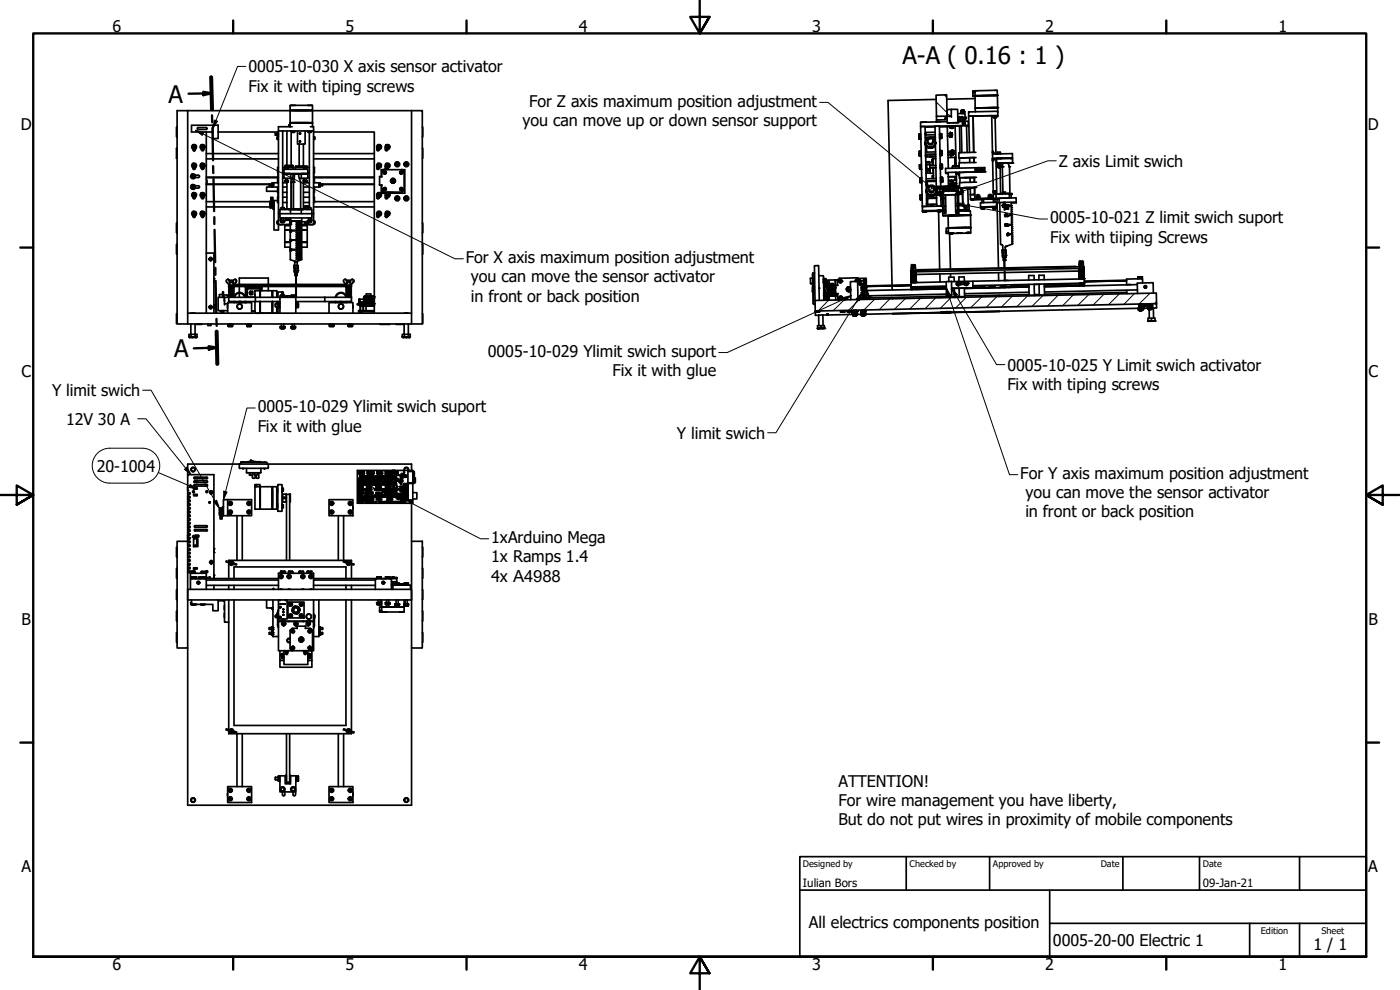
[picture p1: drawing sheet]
<svg xmlns="http://www.w3.org/2000/svg" width="420mm" height="297mm" viewBox="0 0 420 297" stroke-linecap="round" stroke-linejoin="round" font-family="sans-serif">
<defs><g id="words">
<g font-size="7.2">
<text x="270.8" y="19.1">A-A ( 0.16 : 1 )</text>
<text x="50.6" y="30.8">A</text>
<text x="52.3" y="107.2">A</text>
</g>
<g font-size="4.8">
<text x="33.7" y="9.6">6</text>
<text x="103.7" y="9.6">5</text>
<text x="173.7" y="9.6">4</text>
<text x="243.7" y="9.6">3</text>
<text x="313.7" y="9.6">2</text>
<text x="383.7" y="9.6">1</text>
<text x="74.5" y="21.7">0005-10-030 X axis sensor activator</text>
<text x="74.5" y="27.5">Fix it with tiping screws</text>
<text x="158.8" y="32.1">For Z axis maximum position adjustment</text>
<text x="6.2" y="38.9">D</text>
<text x="156.8" y="37.8">you can move up or down sensor support</text>
<text x="410.5" y="38.9">D</text>
<text x="317.8" y="50">Z axis Limit swich</text>
<text x="315.2" y="67">0005-10-021 Z limit swich suport</text>
<text x="315.2" y="72.8">Fix with tiiping Screws</text>
<text x="139.8" y="79">For X axis maximum position adjustment</text>
<text x="141.3" y="84.8">you can move the sensor activator</text>
<text x="141.3" y="90.5">in front or back position</text>
<text x="146.4" y="107.1">0005-10-029 Ylimit swich suport</text>
<text x="6.4" y="113.1">C</text>
<text x="183.8" y="112.9">Fix it with glue</text>
<text x="302.3" y="111.2">0005-10-025 Y Limit swich activator</text>
<text x="410.7" y="113.1">C</text>
<text x="15.6" y="118.9">Y limit swich</text>
<text x="302.3" y="117">Fix with tiping screws</text>
<text x="77.3" y="123.7">0005-10-029 Ylimit swich suport</text>
<text x="19.8" y="127.4">12V 30 A</text>
<text x="77.3" y="129.5">Fix it with glue</text>
<text x="203.1" y="131.6">Y limit swich</text>
<text x="29" y="141.5">20-1004</text>
<text x="306.2" y="143.7">For Y axis maximum position adjustment</text>
<text x="307.7" y="149.5">you can move the sensor activator</text>
<text x="307.7" y="155.2">in front or back position</text>
<text x="147.4" y="163">1xArduino Mega</text>
<text x="147.4" y="168.7">1x Ramps 1.4</text>
<text x="147.4" y="174.5">4x A4988</text>
<text x="6.4" y="187.4">B</text>
<text x="410.7" y="187.4">B</text>
<text x="251.7" y="236.1">ATTENTION!</text>
<text x="251.7" y="241.9">For wire management you have liberty,</text>
<text x="251.7" y="247.6">But do not put wires in proximity of mobile components</text>
<text x="6.4" y="261.7">A</text>
<text x="410.7" y="261.7">A</text>
<text x="242.8" y="278.4">All electrics components position</text>
<text x="316" y="283.8">0005-20-00 Electric 1</text>
<text x="394.2" y="285">1 / 1</text>
<text x="33.7" y="290.9">6</text>
<text x="103.7" y="290.9">5</text>
<text x="173.7" y="290.9">4</text>
<text x="243.7" y="290.9">3</text>
<text x="313.7" y="290.9">2</text>
<text x="383.7" y="290.9">1</text>
</g>
<g font-size="3.4">
<text x="241" y="266">Iulian Bors</text>
<text x="361" y="266">09-Jan-21</text>
</g>
<g font-size="2.7">
<text x="241" y="260.1">Designed by</text>
<text x="273" y="260.1">Checked by</text>
<text x="298" y="260.1">Approved by</text>
<text x="330.3" y="260">Date</text>
<text x="361" y="260">Date</text>
<text x="378.4" y="280.1">Edition</text>
<text x="396.6" y="280.1">Sheet</text>
</g>
</g></defs>
<!-- layer: Hatch (ISO) -->
<g fill="none" stroke="#000" stroke-width=".3">
<path d="M280.9 30.5l3.3 3.3M283.4 28.5l.7 .7M284.2 34.1l1.3 .8M278.5 48.6l.1 .1M278.6 50.6v.2M279.5 41.6l-1.1 .5M279.8 56l-.7 1.3M248.7 90l-3.2 3.3M253.4 90l-3.3 3.2M257.9 89.8l-3.3 3.3M262.5 89.8l-3.2 3.2M267.1 89.6l-3.3 3.3"/>
<path d="M271.7 89.6l-3.3 3.2M276.3 89.5l-3.3 3.3M280.9 89.3l-3.3 3.3M285.4 89.3l-3.2 3.2M290.1 89.1l-3.3 3.3M294.6 89.1l-3.3 3.2M299.2 88.9l-3.2 3.4M303.8 88.9l-3.3 3.2M308.4 88.8l-3.3 3.3M313 88.7l-3.3 3.2M317.6 88.6l-3.3 3.3M322.1 88.4l-3.2 3.3"/>
<path d="M326.8 88.4l-3.3 3.2M331.3 88.3l-3.3 3.3M335.9 88.2l-3.2 3.2M340.5 88.1l-3.3 3.3M345.1 88l-3.3 3.2M347 90.5l-.6 .7"/>
</g>
<!-- layer: Visible (ISO) -->
<g fill="none" stroke="#000" stroke-width=".51">
<path d="M53.1 38.1h-.1v3h.1M56.3 33.2h30.8M59.4 38.8h2.4M59.4 38.3h2.4M59.5 38.3l-.3 .3 .3 .2M61.9 38.3l.3 .3-.3 .2M61.9 39.6v54.4M63.5 39.5l.4 .4M63.9 37.6h-6.4v2h6.1M63.9 37.6h1.6v4h-1.6zM65.5 39.6h18.1M83.6 39.3v24.8h.4"/>
<path d="M84.8 39.3v23M86.1 39.3v10.3M86.7 37.8h.4M86.7 37.5h.3M86.7 37.8h.2M86.7 37.5v.2M87 37.5v.2M87 37.9v.1M87 37.5h.1M87.1 33.2v3.6h6.7v-3.6M87.1 37.8h-.4l.4 .1M87.1 37.4l-.1 .1"/>
<path d="M87.1 36.9v1.1M87.1 36.8h.1M87.1 37.5h-.4M87.1 31.6h6.6l.1 1.5h-6.7h6.7M87.1 36.8l6.7 .1h-6.7M87.1 33.1v.1M87.1 36.8v.1M87.2 31.6l-.1 1.5M87.4 39.3h1.1M87.4 39.4v10.2M87.5 31.6h.9M87.5 39.6v.1"/>
<path d="M87.6 39.7h.7M87.7 38h-4.1v1.3M88.3 33.1h4.3M88.3 36.8h4.3M88.4 39.6v-.2h-.9v.3M89.3 39.3v3.9h2.3v-3.9M90.2 39.9v.3M92.3 39.3h1.2M92.5 39.6v.1M92.5 31.6h.8M92.5 39.4v.3M92.5 39.7h.8"/>
<path d="M92.8 39.7v22.6M93.2 38h.9v1.3h-10.5M93.3 39.4v.2M93.7 33.1l-6.6 .1M93.7 36.8h.1M93.8 33.2h29.7M93.8 36.9v1.1M94.1 39.6h18.2v54.4M94.1 39.3v24.8M123.5 33.2h3.2v64h-3.2M123.5 33.2v60.8M126.7 38.1v3"/>
<path d="M276.3 38h1.3l.5 23.9-1.3 .1zM277.6 40l.1 .5M277.8 36.6l-1.1 .1M277.9 39.9l-.1 .6M280.6 38.1h-3M280.7 39.7h-2.8v.8M280.9 28.6l3.2-.2 .1 6.4-3.1 .1zM280.9 29.8l-14.4 .3 1.2 55.5M281 36.6h1.1M281.1 34.9v1.1l3.2-.1M281.1 36v.5M283.7 35.6h.6z"/>
<path d="M283.8 35.6h.5zM284.2 32.9l1.3-.1v2.1h-1.3zM284.2 35.4h-.5v.2M284.3 38l.3 12.5M285.2 38h.1M285.2 38.3h.9M285.2 38v.5l.9-.2M285.3 39.9h-.1M285.4 39.9v.5M285.4 39.9h.3h-.3M285.4 38.4h.4zM285.4 38.5h.4z"/>
<path d="M285.5 32.8h1.9l.1 4-3.2 .1-.1-2M285.5 34.9l.1 .3M286 37.9l-.8 .1M286 38h.1M286 37.9l.1 .4M286.1 37.8h2.4h-.5l.1 8M286.1 37.9h.6M286.1 37.8l-4.2 .3M286.1 37.8l.6 .2M286.6 37.8l.2 11.9M287.4 34.1h2.2v1.1M287.5 36.4h3.1v1.2l-14.3 .4v-1.3l8-.2"/>
<path d="M287.5 35.7h2M287.5 36.4h.1M287.5 36.4h1.4zM287.5 36.4h1.4M287.5 36.8l-3.2 .1M287.5 35.3l2.5-.1v.3M287.5 35.8h.5M287.7 35.8v.3M287.8 35v.2M288 35.8l.1 .3h-.6M288 35v.2M288 38h.5"/>
<path d="M288.2 36.4h.3zM288.4 33.6h1.1zM288.4 33.6l.3-.1h.8v.1M288.4 33.6h.3zM288.5 33.5h.8M288.5 33.2h.9M288.5 33.1h.1M288.5 33.5h.1M288.5 33.2v.3M288.5 33.1h.9M288.5 33.2v.2M288.7 33.6v.5"/>
<path d="M288.7 35v.2M288.7 36.4h.1M288.8 36.2h.7M288.8 36.2h.6M288.8 35v.2M288.8 36.2h-1.3M288.9 36.2v.2h-1.4M288.9 35.5h.5M289 33.2v.2M289.1 36.9l.1-.1 .2 .3-.2 .2zM289.1 36.9h.3M289.2 33.6h.3z"/>
<path d="M289.2 33.1h-.5M289.2 35.5h.6zM289.2 33.6v.5M289.2 35.5v.2M289.2 36.2v.2M289.4 33.1v.1M289.4 33.2v.2M289.4 35.5h.4zM289.4 35.6h.4M289.4 36.2h.1M289.5 35.7v.5M289.6 37v.1"/>
<path d="M289.8 35.5h.2h-2.5h1.4v.2M290.6 37.6v.3h-.5M290.7 33.6l8.7-.2 .1 1.3-8.8 .1zM292 27.8v1M292 28.8h.6zM292 27.4v.4M292 28.9h.6M292 27.7h.6zM292 34.8l5.6-.1 .5 24.8M292 34.8l.2 10.9M292 34.8h-1.3l.3 11M292.2 28.9l.3-.1z"/>
<path d="M292.2 28.8h.3zM292.6 27.3l-.7 .1M292.6 29.6l-8.4 .2M292.6 28.8h.1M292.7 28.8h1.1M292.7 28.8v3.7l.5-.1M293.2 32.4h.2zM293.2 32.4l-.5 .1v1.1M293.4 32.4l5.2-.1-5.2 .1M293.8 28.8h-1.2M293.9 32.4h-1.2M297.6 35h.4v-.2h1.1v.2"/>
<path d="M298.1 35h.1M298 34.9h.1M298.1 28.6h1.2M298.1 28.7h1.2M298.1 35.2h.9M298.1 28.6l-4.3 .2M298.2 32.3l-4.3 .1M298.4 35.2h.4zM298.6 32.3h.3zM298.6 35.3l.3 10.9M298.7 35.2h.1M298.9 32.3h.5z"/>
<path d="M299 34.8l-.9 .1M299 34.8v.5h-.9v-.4M299 35h.1M299.3 28.6l-6.6 .2M299.3 28.6v.1M299.3 28.6l-6.7 .2M299.3 28.6v-1.5l-6.6 .1-.1 1.6M299.3 28.7l.1 5M299.4 32.2l-5.5 .2M299.5 34.7v.2h-.5M53.1 44.5h-.1v3h.1M57.6 55.5h.6l.3 .6-.2 .5-.7 .1-.3-.6z"/>
<path d="M57.6 52.4l.6-.1 .3 .6-.2 .6h-.7l-.3-.6zM57.9 59.3l.4 .4 .3-.4M57.9 50.5l.4 .3 .3-.3M57.9 44.9l.4 .4 .3-.4M57.9 43.5h.6l.4 .6-.3 .5-.6 .1-.4-.6zM57.9 49.1h.6l.4 .6-.3 .6h-.6l-.4-.6zM57.9 58h.6l.4 .5-.3 .5-.6 .1-.4-.6zM57.9 50.3v.2h.7v-.2M57.9 44.8v.1M57.9 59.1v.2M58.1 45.3h.3M58.5 55.7h1l.4 .4-.4 .3h-1"/>
<path d="M58.5 52.6h1l.4 .3-.4 .4h-1M58.6 44.8v.1M58.6 59.1v.2M60.5 43.5h.6l.4 .6-.3 .5-.7 .1-.4-.6zM60.5 49.1h.6l.4 .6-.3 .6h-.7l-.4-.6zM60.5 58h.6l.4 .5-.3 .5-.7 .1-.4-.6zM60.5 50.3v.2h.7v-.2M60.5 44.8v.1M60.5 59.1v.2M60.5 59.3l.3 .4 .4-.4M60.5 50.5l.3 .3 .4-.3M60.5 44.9l.3 .4 .4-.4"/>
<path d="M61.2 44.8v.1M61.2 59.1v.2M61.9 46.1h21.7M61.9 47.7h21.7M61.9 55.4h18.9M61.9 55.2h19.6M61.9 53.3h21.4M61.9 53.1h21.5M61.9 53.8a1.05 1.05 0 0 1 0 1.4M80.8 55.2v.5zM80.8 55.7h.7M81.3 59.2h.6v.3h-.6z"/>
<path d="M81.6 55v.7M81.6 55.7v.3M81.6 55h.2M81.6 56h.2M81.6 55v1M81.6 55.7h.2M81.6 55.2h.2M81.8 55v1M81.9 56.1h-1.9v1.3h3.3M82.6 40.1h.2v.5h-.2zM83.2 41.1v.7M83.3 56.1v1.6h.3"/>
<path d="M83.4 51.8v1.5M83.4 57.7v1.5M83.5 40.2h-.2v.3h.2M83.6 41.1h-.5v.7h.5M83.6 50.2h-.3v1.6h.3M83.6 54.8h-1.7v1.3h1.7M83.6 40.1h-.8v.5h.8v-.5M83.6 53.3h-.3v1.5M83.6 59.2h-.3v1.6h.3M84.8 53.3h.4M84.8 51.8h.4M84.8 50.2h1.6"/>
<path d="M84.8 54.8h1.3M84.8 59.2h1.3M84.8 57.7h1.3M84.8 56.1h1.3M85.2 50.8h7.2v1.3h-7.2zM85.5 50.8h1.1M85.5 54.2l1.1 .1zM85.5 52.2h1.1M85.5 52.1h1.1M85.5 54.3h1M85.5 54.6h.4M85.5 54.6h1"/>
<path d="M85.5 49.7v.4h2.4v-.4M85.5 54.3v.3M85.6 49.6l2.3 .1zM85.6 50.1v.6M85.6 50.2l-.1 .5M85.7 54.3h-.2M85.8 54.7h.4M85.8 53.5v.7M85.9 54.6h.6M85.9 54.3v.3M86.1 54.7v8M86.2 53.5v.7"/>
<path d="M86.4 54.3h.1M86.4 54.3v.3M86.4 50.2h.1M86.5 50.7v-.4h1.4v.5M86.5 54.3v.3M86.9 52.1v.1M86.9 52.2h.1M87 52.1h-.1M87.2 53.5h-2v-1.3h7.2v1.3h-2M87.2 52.2v1.3M87.2 53.5h.6M87.4 54.8h.1"/>
<path d="M87.4 56.1h.1M87.4 53.5v9.2M87.7 52.2l.2 .2v.4l-.5 1.9M87.9 50.1v.2M88.1 54.7h.1M88.1 54.7v8M88.3 52.2l.1 .5-.3 2M89.5 49.9l-.8-.1-.1 1M89.6 49.9v.3M89.6 50h.4M89.7 50.2h-1.1h3.7h-1.1M89.8 43.2v6.8"/>
<path d="M89.9 50.2h1.1M89.9 53.5h.5M89.9 52.2a.83 .83 0 0 0-.1 1.3l.4 1.2M90.1 42.3v.3M90.2 54.7h.1M90.2 54.7v8M90.4 52.2v1.3M90.7 52.2h.3M90.7 52.1v.1M90.7 52.1h.1M90.7 52.2h.1M90.8 49.8h-.8v.4"/>
<path d="M90.8 49.8l.1 .4M90.9 50h.3M91.1 50.8h1.1M91.1 54.2l1.1 .1zM91.1 52.2h1.2M91.1 52.1h1.1M91.1 43.2v6.8M91.1 53.5v9.2M91.1 54.8h1.7M91.1 59.2h1.7M91.1 57.7h1.7M91.1 56.1h1.7"/>
<path d="M91.1 54.3v.3M91.2 54.3h.9v.3h-.6M91.2 54.6h.3M91.2 54.6h.9M91.2 50.2v.5M91.2 54.3h.1M91.4 54.7h.5M91.4 53.5v.7M91.5 54.3v.3M91.9 53.5v.7M91.9 54.3v.3M92 54.3h.1"/>
<path d="M92 50.2l.1 .5M92.1 49.8h-.8l-.1 .4M92.1 49.8v.4M92.2 50.2v.5M92.3 50.2h.5M92.4 53.3h.4M92.4 51.8h.4M94.1 41.1h.4v.7h-.4M94.1 54.8h1.6v1.3h-1.6M94.1 53.3h.3v1.5M94.1 46.1h18.2M94.1 47.7h18.2"/>
<path d="M94.1 50.2h.3v1.6h-.3M94.1 59.2h.3v1.6h-.3M94.2 53.1h18.1M94.2 51.8v1.5M94.2 57.7v1.5M94.4 53.3h17.9M94.4 56.1v1.6h-.3M94.4 41.1v.7M95.7 54.9v1.2M95.8 55.9v.1M95.8 55v1M95.8 55h.3"/>
<path d="M95.8 55v.1M95.8 55.3h.3M95.8 55.8h.3M95.8 56h.3M96.1 55.3v.7M96.1 55v.3M96.1 55v1M96.1 55.9h.1M96.8 55.2v.5M96.8 55.4h15.5M112.3 55.2h-16.2l.7 .1v.4h-.7M113.1 50v.5l.7-.1"/>
<path d="M113.1 44.3v.6M113.1 58.7v.6M113.1 59.3l.3 .4 .4-.4M113.1 50.5l.3 .3 .4-.3M113.1 44.9l.3 .4 .4-.4M113.4 58h.6l.4 .5-.3 .5-.6 .1-.4-.6zM113.4 43.5h.6l.4 .6-.3 .5-.6 .1-.4-.6zM113.4 49.1h.6l.4 .6-.3 .6h-.6l-.4-.6zM113.8 44.8v.1M113.8 59.2v.1M113.9 55.5h.1M113.9 53.1v2.4h.7"/>
<path d="M114 52.9l-.1 .1M114.4 57.7h3.1v.3M114.4 53v-2.1h7.1v7.1h-4.7M114.4 55.5v2.5h1.5M114.4 57.6h6.1M114.4 51.2h.5M114.6 55.5l.1 1.6M114.6 53l-.7 .1M114.6 53v.1M114.6 55.5h.1M114.7 51.4l-.1 1.6M114.7 57.1l.4 .4"/>
<path d="M115 57.5l.3 .1M115.1 51l-.4 .4M115.3 51.7l.1 .1zM115.3 50.8l-.3 .2M115.3 56.8h.1M115.4 51.7v.1M115.4 51.8v.3l.1-.2M115.4 51.9h.1M115.4 56.8l-.1 .1 .1-.1M115.4 56.8h.1M115.4 51.7h.1M115.4 56.7h.1"/>
<path d="M115.4 51.8h.1M115.4 56.7l.1 .1M115.4 51.7l.2-.2-.1 .2M115.4 56.6h-.2l.2 .2M115.4 56.6h.2l-.1 .1M115.4 56.6l.1 .1M115.4 56.6v.1M115.5 56.6l-.1 .1M115.5 51.7h-.1M115.5 51.7h.1M115.5 56.8h.1M115.5 56.6h-.1"/>
<path d="M115.5 56.6l.1 .1M115.5 51.7l.2 .1-.2 .1M115.5 51.7v.2M115.5 56.8l.1 .1-.2-.1M115.5 56.7h.1M115.5 51.9h.1M115.5 51.8h.1M115.6 51.7h.1M115.6 56.7h.1M115.6 50v.5l.8-.1M115.6 44.3v.6M115.6 58.7v.6"/>
<path d="M115.6 59.3l.4 .4 .3-.4M115.6 44.9l.4 .4 .3-.4M115.6 50.5l.4 .3 .3-.3M116 58h.6l.4 .5-.4 .5-.6 .1-.3-.6zM116 43.5h.6l.4 .6-.4 .5-.6 .1-.3-.6zM116 49.1h.6l.4 .6-.4 .6h-.6l-.3-.6zM116.4 44.8v.1M116.4 59.2v.1M117.2 54l.1 .1M117.3 54h.1M117.3 54.4l-.1 .1M117.3 54.6h.1"/>
<path d="M117.6 53.6v.1M117.6 54.9h.1M117.7 53.6h.1M117.8 54.9h-.1M117.9 57.6v.4M118.1 54.9h.1M118.2 53.6h-.1M118.2 54.9h.1M118.2 53.6v.1M118.5 54.6h.1M118.6 54.4v.1M118.6 54h-.1"/>
<path d="M118.6 54v.1M118.9 48.8h.6l.3 .5-.3 .5h-.6l-.3-.5zM118.9 59h.6l.3 .5-.3 .6h-.6l-.3-.6zM120.3 56.8l-.1 .1 .2-.1M120.3 56.8h.1M120.3 51.8l.1 .3 .1-.2M120.3 51.9h.1M120.3 51.7v.2M120.3 56.7v.1M120.3 56.7h.1M120.3 51.8h.1M120.4 51.7l-.1 .1"/>
<path d="M120.4 51.7h.1M120.4 56.6l-.3 .1 .2 .1M120.4 56.6h.2l-.1 .1M120.4 56.6l.1 .1M120.4 51.7h-.3l.2 .1M120.4 51.9h.1M120.4 56.6l-.1 .1M120.4 56.6h.1M120.4 56.8h.1M120.5 51.9h-.1M120.5 51.7l.1 .1-.1 .1M120.5 56.7h.1"/>
<path d="M120.5 51.7h.1M120.5 56.8h-.1M120.5 56.8h.1M120.5 51.8l-.1 .1M120.5 51.8v.1M120.5 51.7v.1M120.5 56.7v.1M120.5 56.7l.1 .1h-.1M120.6 50.8l.6 .6M121.2 51.4v5.7M121.2 57.1l-.6 .5M121.6 48.8h.6l.4 .5-.4 .5h-.6l-.3-.5z"/>
<path d="M121.6 59h.6l.4 .5-.4 .6h-.6l-.3-.6zM126.7 44.5v3M275.8 41.5v.2zM275.8 40.3v1.2M275.8 40.4v.7M275.8 41.1v.4M275.8 40.2h.4v.2h-.4zM275.9 46.6l.1 .2zM275.9 46.6h.1M276 45.4l-.1 1.2 .5 .1M276 45.4h.3v1.4h-.3M276 50.5v.2"/>
<path d="M276 49.5l.4 .1zM276 45.4l-.1 1.2M276 45.8h.3M276 46.4h.3M276 49.5v1M276 50.7h.4M276 49.6v.6M276 50.2v.3M276.1 54.6l.1 .2zM276.1 53.6l.1 .6M276.1 53.5v.1M276.1 53.4v.1"/>
<path d="M276.1 53.5l.4-.1v.2h-.4M276.1 53.5v1.1M276.2 59v.3M276.2 58.5h.3v.2zM276.2 54.2l-.1 .4M276.2 41.1v.4h-.4M276.2 59v.5M276.2 58.5v.5M276.2 41.3h.1M276.2 59.3v.2M276.2 59.5v.2M276.2 58.7v.3"/>
<path d="M276.2 59.7v.2zM276.2 41.5v.2h-.4M276.2 40.4v.7h-.4M276.2 41.5h.1M276.3 41.6l.1 .2M276.3 45.5h.1M276.3 46.5h.1M276.4 50.2v.5h-.4M276.4 46.7l.1 .2M276.4 40.2v1.4M276.4 49.6v.6h-.4M276.4 50.5h.1"/>
<path d="M276.5 54.6v.2h-.3M276.5 53.6v.6h-.3M276.5 54.2v.4l-.3 .1M276.5 50.8h.1M276.5 54.7l.2 .1M276.5 45.3v1.4M276.5 53.5h.1M276.5 54.5h.1M276.5 49.3l.1 1.5M276.6 58.7v.6h-.4M276.6 59.3v.4h-.4M276.6 59.5h.1"/>
<path d="M276.7 59.7l-.1 .2h-.4M276.7 59.8l.1 .2M276.7 53.3v1.4M276.7 58.4l.1 1.4M277.7 42.8a1.52 1.52 0 0 0 1.5 1.5 1.52 1.52 0 0 0 1.5-1.5 1.52 1.52 0 0 1-1.5 1.5 1.52 1.52 0 0 1-1.5-1.5zM277.7 42.7a1.52 1.52 0 0 0 1.5 1.5 1.52 1.52 0 0 0 1.5-1.5 1.52 1.52 0 0 1-1.5 1.5 1.52 1.52 0 0 1-1.5-1.5zM277.7 43a1.52 1.52 0 0 0 1.5 1.4 1.52 1.52 0 0 0 1.5-1.5 1.52 1.52 0 0 1-1.5 1.5 1.52 1.52 0 0 1-1.5-1.4zM277.7 41.3h.9M277.7 40.1h.1M277.8 49.6l.1 .1M277.8 49.7h.3M277.9 46.7v.1"/>
<path d="M277.9 46.7v-.2l.2 .4M277.9 46.7h.1M277.9 50.3h.2M278 57.2a1.52 1.52 0 0 0 1.6 1.5 1.52 1.52 0 0 0 1.5-1.6 1.52 1.52 0 0 1-1.5 1.6 1.52 1.52 0 0 1-1.6-1.5zM278 57.1a1.52 1.52 0 0 0 1.6 1.6 1.52 1.52 0 0 0 1.5-1.6 1.52 1.52 0 0 1-1.5 1.6 1.52 1.52 0 0 1-1.6-1.6zM278 57.3l.3 .9 .7 .5M278 57.3l.1 .7 .9 .7-.7-.5zM278 51.8h.1M278 41.3v.5M278.1 45.5l-.4 .1h3.1M278.1 48.6l.9-.1v.2zM278.1 55.5v.1"/>
<path d="M278.1 54.5l-.2 .5M278.1 55v.5M278.1 60v.6M278.1 55.5h.1M278.1 55.4h.1M278.1 43.9v1.7M278.1 48.7v.7M278.1 49.4v1.3M278.1 49.4h1M278.1 46.5v.5M278.1 54.5h.1M278.1 54.5l.2 1.2"/>
<path d="M278.1 50.7l1-.1v.2zM278.1 51.4v.5h1M278.1 51.3h1M278.1 50.4h-.2v1.7M278.1 50.8v.5M278.1 51.4h1M278.2 55.7h.1M278.3 54.5v1.7M278.3 58.3l.1 .4M278.4 42.3a.89 .89 0 0 0 .8 1.2 .89 .89 0 0 0 .8-1.2M278.4 59.9v1.4M278.4 59.5v1.8"/>
<path d="M278.7 56.7a.86 .86 0 0 0 .8 1.2 .86 .86 0 0 0 .8-1.2M279 47h.7zM279 48.7v.6M279 49.3l.1 .1M279 49.3h-.9M279.1 49.6h.9M279.1 51.3l-1 .1M279.1 49.6h1.8M279.1 50.3h1.8M279.1 49.4v1.2M279.2 58.7l-.8-.4-.4-1 .3 .8 1 .6M279.7 48.7h.3"/>
<path d="M279.7 47.9v.9h.3M279.7 47.8h.3M279.8 41.3h.9M279.8 52.8v.8M279.8 52.8h.3M279.8 52.8v.1M280 48.8v.1M280 47v.6h.9M280 48.8v-1.1l.1 1.9M280 50.5h.1M280 50.4h.1M280 51h.1"/>
<path d="M280 51.2h.1M280 50.3l.1 1.7h-1v-1.2M280.1 58.7l.7-.5 .3-.9-.3 .9-.6 .5M280.1 50.3l.1 3.3M280.2 52.6l-.1 1M280.7 40.4l-3.1 .1M280.7 41.1l-3 .1M280.7 42.8a1.52 1.52 0 0 1-1.5 1.5 1.52 1.52 0 0 1-1.5-1.5M280.7 42.9a1.52 1.52 0 0 1-1.5 1.5 1.52 1.52 0 0 1-1.5-1.4M280.8 46.9l-2.7 .1h2.7M280.8 46.2l-3.1 .1M280.8 46.4l-3.1 .1"/>
<path d="M280.9 50.3l-1.8 .1M281 54.4l-3.1 .1M281 53.6h-3.1M281 54.2l-3.1 .1M281.1 57.1a1.52 1.52 0 0 1-1.5 1.6 1.52 1.52 0 0 1-1.6-1.5M281.1 57.2l-.5 1.1-.8 .4M281.1 57.2l-.3 .8-.9 .7M281.1 58.7l-3 .1M281.1 59.4h-3M281.1 59.5h-3M281.4 56.3l.2-.2 .3 .1a.3 .3 0 0 0-.4-.1 .3 .3 0 0 0 0 .4 .3 .3 0 0 0 .4-.1M281.4 58l.3-.2 .3 .1-.4-.1a.28 .28 0 0 0-.1 .4 .28 .28 0 0 0 .5 0"/>
<path d="M281.9 56.8v.7M281.9 56.4h.7v.4h-.7M281.9 57.5h.7v.3h-.6M281.9 56.4h.7M281.9 40.4h.1M281.9 56.4v.4M281.9 57.5l.1 .3M281.9 57.5h.7M282 57.8v.4M282.1 46.3h.1M282.1 45.6h.1M282.1 46.2h.1"/>
<path d="M282.1 46.6l.2 .2v-1.7h-.2l.2 1.5M282.1 49.6h.1M282.1 41.2l.1 .1M282.2 50.7l.1-1.5v1.5M282.2 41.3l.1 .3-.3-.1v-1.4l.1 1.5-.1-.1M282.2 41.3l.1-.4a.42 .42 0 0 1-.2-.5 .42 .42 0 0 1 .5-.2v1.1M282.2 40.2l-.1 .1M282.2 40.3h.3M282.3 53.1l.1 1.5zM282.3 45.4v-.2v.4M282.3 56.4v.1M282.3 54.2h.1"/>
<path d="M282.3 54.3h.1M282.3 41.4h.3M282.3 46.3v.2M282.3 40.9h.3M282.3 54.6v.2l.1-.2M282.3 45.6v.2a.38 .38 0 0 0 0 .5 .38 .38 0 0 0 .3 .2v-1.3v1.5l.1-.3M282.3 46.4l.1 .3-.1-.2M282.3 57.7h.3M282.3 56.5h.1M282.3 55.9l-.4-18.1-1.3 .1 .5 23.9h1.3l-.1-3.3M282.3 50.4l.1 .1M282.3 45.2h.3"/>
<path d="M282.3 45.6h.3M282.3 46.3h.3M282.4 58.5v1.2l.2 .1v-.3M282.4 49.3v1.2M282.4 49.3a.57 .57 0 0 1 .4 .8M282.4 46.7h.2M282.4 49.3l-.1 .2M282.4 50.6h.1M282.4 54.4l.1 .2M282.4 50.5h.4M282.4 50.1h.4M282.4 54.5l.1 .1"/>
<path d="M282.4 53.3v.1M282.4 54.3l.1 .2M282.4 49.5h.3M282.5 58.5v1.4l-.1-.2M282.5 54.5v-1.3a.63 .63 0 0 1 .4 1v.3M282.5 54.7h.3M282.5 54.5h.3M282.5 59.4l.1 .1M282.6 58.5v1M282.6 41.3v.2M282.6 40.2v1.2l-.3 .2M282.6 56.5h-.3h.3"/>
<path d="M282.6 58.5h.2l.2 6.2M282.6 59.2h.2M282.6 59.6h.2M282.6 59.8h.2M282.6 41.2v.1M282.8 50.5h.1M282.8 50.1v.4M282.8 49.3v1.2M282.8 46.3l-.1 .2M282.8 53.3l.1 .1M282.8 53.4l-.3 .1M282.8 54l-.3 .1"/>
<path d="M282.8 50.4v.1M282.9 53.4l.1 .9M283 54.3l-.2 .4 .1-.3M283 54.3l-.1 .2M283 57.5h.1M283 56.4l.1 1.4M283 56.4l.1-.3h-1.2v.3M283 57.7v.1M283 57.3l.1 .1M283 56.8l.1 .1M283 56.4l.1 .1M283.1 57.8v.3h-1.1"/>
<path d="M283.1 58.1l-1.1 .1M283.2 58.5l.1 5.5 .2 .1 .3-.1v-5.5M283.7 57.3h.2v-.3h-.2v.4l.2-.1M283.8 51.8h.7M283.8 56.2l.4 .1-.1 .2zM283.8 56.2v.2M283.8 56.2l.4 .1M284.1 57l.1 .3zM284.1 57.3h.1M284.4 40.1h.7M284.4 40.8h.7M284.5 56.9h.4"/>
<path d="M284.5 55.9h2v.5M284.5 55.9v.5h2M284.5 46.3h.7M284.5 45.7h.7M284.5 51.7h2.5v1.4h-2.4zM284.6 56.9v.5l.1-.5M284.6 53.1l.1 2.8 .4-.1-.5 .1 1.8-.6M284.7 55.7h.5M284.7 55.2h.7h-.7M284.7 55.8l-3.5 .1 .1 2.6 6.4-.1M284.9 56.8h.3M284.9 56.9h.9"/>
<path d="M284.9 57h.3M284.9 56.6l.3 .1-.1 .2h-.2zM284.9 55.8h.1M285 55.9h.2M285 55.9h.1M285.1 41.1l.1-1.4v1.4M285.2 55.8h2.4l.1 2.6M285.2 46.7l.2-1.4v1.4M285.2 45.4l-.7 .1M285.2 55.9h.1M285.2 40.9l.1 .1M285.4 41h.1"/>
<path d="M285.4 40.4l-.1 .6M285.4 46.5v.2l.5-.1M285.4 45.4h.2M285.4 40.4h.3M285.4 54.1l.2 1.4zM285.4 56.9v.4l.2-.4M285.4 55.7h.4M285.4 45.5v.1M285.4 54.5h-.7M285.5 45.5v.5M285.5 46l-.1 .6M285.5 45.5h.3h-.3"/>
<path d="M285.5 46.7h.3M285.5 46h.3M285.6 54.3l.1 .5M285.6 55.6h.1M285.6 55.6l-.5 .1M285.6 45.5v-.5l.2 .5M285.7 54.8l-.1 .5M285.7 55.4h.1M285.8 40.9l-.1-1 .1 1.1-.4 .1M285.8 45.5l.1 1.1M285.8 45.3l.1-.2-.1 .4M285.8 40.1v.7"/>
<path d="M285.8 40.7v.1M285.8 56.8l.1-.2 .2 .2M285.8 56.7l.3 .1zM285.8 56.9h.5M285.8 56.9h.6M285.8 55.5l.1 .3M285.9 45.1h.2M285.9 54.2l.1 .5a.48 .48 0 0 1 0 .5 .48 .48 0 0 1-.4 .2M285.9 54.2l-.3 .1h.3M286 55.4v.4M286 54.3l.1 1.1M286 54.8h-.3"/>
<path d="M286.1 55.4v.4M286.1 54.5v.6M286.1 55v.2M286.2 46.3h.1M286.2 46.3h-.3h.3M286.2 45.7v.6M286.2 45.1v.6M286.2 45.7h-.3v.6M286.2 45.1l.1 1.2M286.3 56.9l.1 .4zM286.4 55.3l.1-.1zM286.4 55.3l-1.3 .4 .5-.1"/>
<path d="M286.4 55.4h-.3M286.4 55.8v-.4l.1 .4M286.5 56.4h-2v.5M286.5 56.4v.5M286.6 47.2v.7M286.6 47.9l.1 1.4zM286.6 47.2v2.5v-1.3M286.6 54.9l-.1 .3 .2-.4 .3 .2zM286.6 47.2l-2.1 .1M286.7 58.4l.1 5.5 .2 .2 .4-.3-.1-5.4M286.8 53.1v.7M286.8 53.9l-.1-.8v.9"/>
<path d="M286.8 53.8v.2zM286.8 54l-2.1 .1M286.8 53.9v.1M286.8 54h.2M286.8 49.5v.2M286.8 49.8l-.8-.1-.1 .3M286.8 49.8h.9M286.8 49.8v.2M286.9 47.2l-.3 .1M286.9 49.3h-.3M287 56.1l.3 .1-.1 .2-.3-.1zM287 56.1l-.1 .2"/>
<path d="M287 56.1l.3 .1M287 52.2h.7zM287 52.2h.1M287 55.1h.1M287 57.1h.3v.2h-.3zM287 57.5l.3 .1zM287 55l.1 .8M287 53.1v1.9M287 52.9l-2.4 .1M287 57.6h.3M287 57.3h.3M287.1 55a.37 .37 0 0 0-.4-.2 .37 .37 0 0 0-.3 .4l-1.9 .7"/>
<path d="M287.7 58.3h1.2v3.4M287.7 58.4l.1 6.2-4.8 .1 4.8-.1M287.7 52.2l.2-.1zM287.7 49.7v.3M287.7 52.2v.2M287.7 58.4l-6.4 .1M287.9 52.5h.1M287.8 49.6l-.1 .1M287.8 50h-2v.5M287.9 51.7l7.7-.2-.1-1.2-11.7 .2v1.6h.8M287.9 51.8l-.9 .1M287.9 52.4l-.1 .1"/>
<path d="M287.9 51.7v1.7M288 47.5l-.2-.1h1.7h-1.5v1.5M288 53.3h4.2zM288 56.4l1.7-.1zM288.1 53.4v1.4M288.4 56.6l.5-.1zM288.4 56.4v1.9M288.7 45.8l-.2-8.1h1.6l.2 8.1M288.9 56.4h-.7l2.9-.1-2.2 .1 .1 5.3M291 47.4v1.4M291.1 56.5l-.7 .1M291.1 53.3v1.4"/>
<path d="M291.2 58.4v-2h-.8l.2 5.2h.3M291.2 56.5l-.8 .1h.8M291.2 58.4l1.3-.1v-2.1v3.4M291.2 58.4h1.3M291.2 58.4l.1 1.3M291.3 59.7v.2l3.4-.2M291.3 59.9l1.2-.1zM291.3 59.7h1.2zM291.5 59.9l.8-.1zM291.5 59.7h.8zM291.5 59.7h.7zM291.5 59.7h.1"/>
<path d="M291.6 59.8h.1M291.7 59.7h.1zM291.7 59.7h.1M291.8 59.8l-.2 .1h.2M291.8 59.8h.1M291.8 59.9h.1M291.8 59.7h.1M291.8 59.7h.2M291.8 59.8v.1M291.8 59.8h.2M291.8 59.7v.2M292 59.8h.2z"/>
<path d="M292 59.7h.2zM292 59.8v.1M292 59.8h.2h-.2M292 59.7h.2h-.2M292 47.3h.9M292 47.3h.5M292 47.3l-2.5 .1M292.3 47.3v1.5M292.4 53.3v1.4M292.5 59.8h2.2zM292.5 59.6l5.6-.1zM292.7 50.7a.53 .53 0 0 0 .3 .6 .53 .53 0 0 0 .6-.1"/>
<path d="M292.7 56.2l-3 .1 3.4-.1M292.9 45.7l-5.1 .1v1.6M292.9 48.8l-5.1 .1v1.5M292.9 50.9l.2 .3 .3-.3M293.1 53.2l-.9 .1h.5M293.1 54.7l-5.1 .1v1.6M293.1 58.9h.3M293.3 59h.1M293.2 58.9l.1 .1M293.2 58.7l.2 .2M293.4 59v.1M293.4 58.7v.2z"/>
<path d="M293.4 59l-.2 .2h.2M293.4 58.9h.1M293.4 59.1v.1M293.4 58.9l-.2-.2 .1 .3M293.4 59.2h.1M293.4 58.8v.1M293.4 59.1l-.2 .1M293.4 58.8h.1M293.5 58.8l.1 .1M293.6 58.9v.1M293.6 58.9h.1M293.6 58.8v.1"/>
<path d="M293.6 59.1l-.1 .1M293.6 59.1l.2 .1h-.3M293.6 58.9l.1-.2-.1 .2M293.6 59v.1M293.6 58.9h.2zM293.6 59l.2 .2M293.7 59h.1M293.7 58.9v.1M293.7 58.7l-.1 .2M294.1 50.7a.52 .52 0 0 0 .3 .6 .52 .52 0 0 0 .7-.2M294.3 50.9l.2 .3 .3-.3M295.6 51.5l-8.6 .2"/>
<path d="M296.3 59.6h1.3zM296.4 59.6h1.1zM296.8 59h.3M296.8 58.8l.2 .1zM296.9 58.7l.2 .1M297 58.9l-.1 .1M297 58.9l.1 .1M297 58.9h.1M297.1 59h.1M297.1 58.5v.2zM297.1 58.8l-.1 .1M297.1 59l-.2 .1 .2-.1"/>
<path d="M297.1 58.7l-.1 .2M297.1 59l.1 .1M297.1 58.7v.2M297.1 59l-.2 .1M297.1 58.7h.1M297.2 58.7v.1M297.2 58.7v.2M297.3 58.9h.1M297.2 58.5v.2zM297.2 58.8l.2-.1-.2 .1M297.2 59l.2 .1M297.3 58.9l-.1 .2"/>
<path d="M297.3 58.9l.2-.1zM297.4 58.9h.1M297.4 58.7l-.2 .1M297.8 45.4l.3 .1v.2M297.8 45.7l.4 .1M297.8 45.8h.3M297.9 47.6l.3 .2M297.9 47.6h.1M297.9 46.2l5.9-.1v1.4M297.9 48.2h.1M297.9 47.9h.2v.3h-.2M298.1 57.4h.7"/>
<path d="M298.1 45.8h.1M298.1 47.8h-.2l.2 .1M298.1 48.2h.1M298.1 47.9v.2M298.1 45.8v.4M298.1 57.8h.8zM298.1 59.7h-3M298.1 59.6h.5M298.1 59.6v1.2M298.4 57.5v.1M298.5 57.3h-.4h.6l.1 .3M298.6 57.9h.3z"/>
<path d="M298.6 59.7h.1M298.6 59.7h1.2M298.6 59.6v1.1M298.6 57.8v.5M298.7 57.7h-.6h.8v.2M298.9 58.2l.1 1.3-7.7 .2M298.9 58.2h4l.1 1.2-4 .1M298.9 47.6l.2 10.6M298.9 58.2l-.8 .1M299.1 47.6l4.7-.1 .1 1.3-4.8 .1zM299.1 48.9l.5 .2M299.2 47.5h1.2"/>
<path d="M299.2 59.7l.5 20.7M299.3 49.8h.1M299.3 50h1.1l-.2 .1M299.4 49.7l-.1 .1M299.5 49.7h-.2h1.1h-.2M299.5 49.7h.7M299.5 50.1h.7zM299.5 49.8v.4M299.5 49.7l-.1 .1M299.6 50.1l.1 .1M299.6 48.9v.7M299.7 50.2h.3z"/>
<path d="M299.7 50.2l.3-.1zM300 48.9h.5h-.5l.1 .7M300 49.8v.2M300 49l.5 .1M300 50.2l-.3 .1M300 50.1l.2 .1M300.2 50.2h-.7h.7M300.2 50.1l.1 8M300.2 46.1v-.5h-.9v.6M300.2 49.7h.1M300.3 47.5h.3h-.2M300.3 49.7l-1 .1v.4h.5"/>
<path d="M300.4 47.5h3.4M300.4 46.2h-1.2M300.4 47.5l-2.5 .2M300.4 47.5v.1M300.4 49.8v.2M300.4 49.7l-.9-.1-.2 .2M300.5 48.9h3.4h-1.4M300.5 48.9l-.2 .7M300.5 48.9h.1M300.6 47.5h.3zM300.8 50h.2M300.8 50l.2 7.6"/>
<path d="M301 48.9l-.2 1.1M301.8 58.1v-.5h-.9v.5l-1.2 .1M301.8 58l1.9 .1-.1 .2M301.9 58.2h-1.2M302.5 48.9l.5 1.1M302.8 50h.2M302.9 58.3h.6v1.1M303 50l.1 8M303.8 47.4l-5.9 .1M303.9 48.9l-1.3 .1M303.9 48.8v.1M53.1 66.9h-.1v2.9h.1"/>
<path d="M53.1 73.3h-.1v2.9h.1M57.9 64.9l.4 .4 .3-.4M57.9 63.5h.6l.4 .6-.3 .5-.6 .1-.4-.6zM57.9 64.8v.1M57.9 64.9h.7M58.6 64.8v.1M60.5 63.5h.6l.4 .6-.3 .5-.7 .1-.4-.6zM60.5 64.8v.1M60.5 64.9h.7M60.5 64.9l.3 .4 .4-.4M61.2 64.8v.1M61.9 60.5h19.2"/>
<path d="M61.9 75.9h2.3v18.1M63.1 77.3h.2v.3h.4v.2h-.4v.4h-.2v-.4h-.3v-.2h.3zM81.1 61.9v.2h-19.2M81.1 60.7v.2M81.1 61.1v.7M81.1 61.3h.9M81.1 61.5h.4M81.2 60.9v.2M81.2 60.4v.3M81.4 60.1l.1-.2 .2 .2M81.5 61.6l.2 .1M81.5 61.3v.2"/>
<path d="M81.5 61.5l.3 .2M81.7 61.1v-.8h-.5v.5h.5h-.5v.5M81.7 61.3v.2M81.7 61.5h.2M81.7 61.5l.1 .1M81.7 61.1h.1M81.7 61.1h.3M81.7 61.6h.2M81.7 61.7h.3M81.9 60.2v-.7h-.6v.8M82 60.2l-.7-.1v.2M82 61.8h-.9l.8 .1"/>
<path d="M82 61.8v.2h-.5l.5 .2h-.9v.2h.9M82 61.5l-.1 .1M82 61.4l-.1 .1M82 60.2h.2v2.6h-.2zM83.2 66.3v.9M83.3 60.2h-1.1v8.8h1.4v-4.9M83.6 66.3l-.5 .1v.6l.5 .2M83.6 66.1h1M83.6 67.4h3.5M83.8 67.4h1.1M84 64.1h9.6v1.3h-9.6zM84.2 65.4v.7"/>
<path d="M84.3 62.9h1.1M84.3 66.2l1.1 .1zM84.3 66.4h1M84.3 66.6h.7M84.3 66.4v.2M84.3 66.7h1M84.4 62.3v.5M84.5 62.3h.7M84.5 66.3l-.2 .1M84.5 66.4v.2M84.6 66.7h.5M84.6 65.4v.8"/>
<path d="M84.8 60.8h1.3M85 66.6l.3 .1M85 66.4v.2M85.1 66.1h2v.6M85.1 65.4v.8M85.2 62.3h.1M85.2 66.3l.1 .1M85.3 62.3v.5M85.3 66.4v.2M85.5 72.7h.5zM85.5 68.9l1.6 .2zM85.5 74.1l.1 .1"/>
<path d="M85.5 67.7v1.2M85.5 74.2h1.6M85.5 67.7h1.6M85.7 62.9v-.2h6.2v.2M85.8 66l1.1 .1M85.8 65.4v.7M85.9 65.8v.2M86 72.7h1.1zM86.1 67.4v.3M86.4 62.9h-2.4v1.2M86.6 67.4h.5M86.6 67.4v.3"/>
<path d="M86.6 63h4.4M86.7 65.7h.1M86.7 65.7h-.8M86.8 65.8v.2M87.1 67.4v.3M87.1 67.4v.1M87.1 77.9h.1M87.1 72.6h-1.6v1.5M87.1 69h-1.6v3.6M87.1 67.4h.1M87.1 67v.3M87.1 71.9v.2"/>
<path d="M87.1 66.2v.2M87.1 71.8v.6M87.1 69.3v.2M87.1 69.3v.3M87.1 66.9v.2zM87.1 67.1l.1 .2v-.4v.3M87.1 77.9l1.7 .6 1.7-.6M87.1 65.4v4M87.1 69.6v8.2M87.2 67.2l-.1 .2M87.2 71.8v.6zM87.2 68.9v.7z"/>
<path d="M87.2 66.2l-.1 .5 .1-.2M87.2 66.2v.5M87.2 74.7v.5M87.2 74.7v.1M87.2 63v1.1M87.2 68.9v.7M87.2 71.8v.6M87.2 67.2v.2M87.2 75h.1M87.2 66.9v.4M87.2 74.8v.4M87.2 74.8l-.1-.1 .1 .5"/>
<path d="M87.2 66.5v.2M87.4 74.9h2.8zM87.4 66.3h2.8zM87.4 69.1l2.8 .1zM87.4 72l2.8 .1zM88.2 79.8h1.3v-.2h-1.3l.1 .8M88.5 78.3v1.3M88.8 70.3h1.4zM88.8 70.9h1.4zM88.8 71.4l1.4 .1zM88.8 75.4l1.4 .1zM88.8 76l1.4 .1z"/>
<path d="M88.8 76.6h1.4zM88.8 77.1l1.4 .1zM88.8 77.7l1.4 .1zM88.8 66.9h1.4zM88.8 67.4l1.4 .1zM88.8 68l1.4 .1zM88.8 68.6h1.4zM88.8 69.7l1.4 .1zM88.8 74.3h1.4zM88.8 73.7l1.4 .1zM88.8 73.1l1.4 .1zM88.8 72.6h1.4z"/>
<path d="M88.8 78.5v.2M89.2 78.3v1.3M89.2 79.6v.2M89.4 79.8v.6M90.4 63v1.1M90.5 67.4l.1 .1M90.6 72.7h.8h-.8M90.6 74.2h1.5M90.6 72.6h1.6M90.6 69h1.6v3.6M90.6 69h1.5M90.6 68.9h1.6"/>
<path d="M90.6 67.7h1.5M90.6 72.7h.3M90.6 67.4h.5M90.6 69h.3M90.6 65.4v12.4M90.6 66.5h1.7M90.6 77.9h-.1M91.1 67.4v.3M91.1 60.8h1.7M91.2 62.9h2.4v1.2h.5M91.4 72.7h.7zM91.4 66.5l.9 .1"/>
<path d="M91.5 61.9v.3M91.6 67l.8 .1M91.6 62.2h.9M91.6 61.9h.2M91.6 66.6v.4M91.6 67.4v.3M91.6 61.9h.9M91.6 62.2h.1M91.8 61.8h.5M91.8 62.3v.4M91.8 61.9h.7M91.8 61.9v.3"/>
<path d="M92.2 72.7h.1M92.1 67.7v.1M92.1 69h.1M92.2 67.7v1.2M92.2 72.7v1.4M92.2 72.6l-.1 .1M92.2 68.9l-.1 .1M92.2 74.1l-.1 .1M92.3 62.9h1.1M92.3 66.2l1.1 .1zM92.3 62.3v.5M92.3 66.6h.7"/>
<path d="M92.3 61.9v.3M92.3 66.4v.2M92.3 66.7h.2M92.4 62.3v.5M92.5 66.7v.3M92.5 66.3l-.2 .1M92.5 62.2h-.1M92.5 61.9v.3M92.5 66.4v.2M92.6 62.3l-1.2-.1 1.8 .1M92.6 66.7h.5M92.6 65.4v.8"/>
<path d="M92.7 67.4h1.2M93 66.6h.3l-.8 .1M93 66.4v.2M93.1 66.1h1M93.1 65.4v.8M93.2 66.3l-.9 .1M93.3 62.3v.5M93.3 66.4v.2M93.5 65.4v.7M94.1 64.1v3.3h-3.5M94.1 66.3l.4 .1-.1 .8h-.3M94.1 62.1h18.2"/>
<path d="M94.4 60.5h17.9M94.4 66.3v.9M113.1 64.3v.6M113.1 64.9h.7M113.1 64.9l.3 .4 .4-.4M113.4 63.5h.6l.4 .6-.3 .5-.6 .1-.4-.6zM113.8 64.8v.1M115.6 64.3v.6M115.6 64.9h.8M115.6 64.9l.4 .4 .3-.4M116 63.5h.6l.4 .6-.4 .5-.6 .1-.3-.6zM116.4 64.8v.1"/>
<path d="M126.7 66.9v2.9M126.7 73.3v2.9M273.8 79.5l.3 .2v1.4zM273.9 79.4a.5 .5 0 0 0-.3 .8M274.1 79.8h.3M274.1 79.7l.3 .1M274.4 79.9l.2-.5 .1 .8M274.4 79.8v.6M274.6 79.4l-.5 .3M276.9 63.2v.3v-.3h1.2v.3M276.9 63.5h1.2zM276.9 63.5l1.2-.1z"/>
<path d="M276.9 63.4h1.2zM277.1 63.4h-.2M277.2 63.5h.2zM277.2 63.4h.2zM277.4 63.5h-.2h.2M277.4 63.4l-.2 .1h.2M277.4 63.5h.1M277.4 63.4h.1M277.4 63.4h-.2h.2M277.4 63.4v.1M277.4 63.5h.2M277.4 63.4h.2"/>
<path d="M277.6 63.5h.1h-.1M277.6 63.4h.1h-.1M277.6 63.4v.1M277.6 63.5h.1M277.6 63.4h.1M277.6 63.4h.2h-.2M277.6 63.3h.1M277.7 63.5h.1M277.7 63.4h.1M277.9 63.4h.2M278.2 60.6v.6M278.2 60.1h.1"/>
<path d="M278.2 61.1h.1M278.3 61.3h.1M279.3 61.5h.6zM279.4 61.5h.4zM280 61.4h1.1M280 61.4l-.1 .1M281.1 61.3h-2.7l1.6 .1M281.2 63.4h1.2zM281.2 63.3l1.2-.1zM281.2 63.2h1.2zM281.2 63.4v-.2l.6-.1h.6v.3M281.4 63.3l-3.3 .1"/>
<path d="M281.6 63.4h.1zM281.6 63.2h.1zM281.7 63.4h-.2h.2M281.7 63.2h-.2h.2M281.7 63.4l.3 17.4M281.7 63.4h.2M281.9 63.4h.2h-.2M281.9 63.2h.1M281.9 63.2l-.2 .1M281.9 63.2h.2h-.2M281.9 63.2v.1M281.9 63.4h.1"/>
<path d="M281.9 63.3l.2-.1zM281.9 63.4h.2M281.9 63.2h.2M282 63.4h.1M282.1 63.2l-.2 .1M282.3 63.3l.7 .1M282.9 61.8l-6.1 .2 .1 1.2M283 63.1l-6.1 .1M283.3 61.8h.5M283.3 63.1h.5M283.3 63.3h.5M284 69.5l.1 .5"/>
<path d="M284.5 64.8l.1 3.6M284.5 64.7h.6zM284.6 68.4l.1 1.6M284.6 69.5h-.6M284.6 68.4h-.6v1.1M284.6 68.4h.1M284.7 70h.1M285 70l.2 10.8M285.1 69.9h.8M285.1 64.7l5.4-.1zM285.1 70l.8-.1zM285.1 69.9v.1"/>
<path d="M285.1 70h.8zM285.3 70h.1M285.3 70h.5M285.4 70h.1M285.5 70h.1M285.5 69.9v.1M285.6 70h.1M285.6 69.9v.1M285.6 69.9l-.1 .1M285.8 64.7l-1.3 .1M285.8 69.9l-.2 .1M285.8 69.9v.1"/>
<path d="M285.8 69.9l-.6 .1M286.8 63.1h.6M286.8 63h.6M286.8 63.4h.6M287.3 69.9h1.4zM287.3 61.7l-.5 .1M287.7 61.7l3.1-.1v1.6l-.2-.1M287.7 63.1l1.9-.1v.3M287.7 63.4l3.5-.1 .1 1.3M289 63h1.6zM289.1 63h.1M289.1 63h1.4z"/>
<path d="M289.6 63.2h.5M289.6 62.2l.2-.1 .2 .3-.2 .1zM289.6 62.2h.4M290 64.6h1.2M290 64.6h1.3M290 64.6l-5.5 .2M290.1 63h.5v.3M290.1 70h-6M290.1 69.8h.8M290.1 68.2l-5.5 .2M290.1 68.2h1.2M290.1 70l.8-.1z"/>
<path d="M290.1 69.8h.8zM290.1 68.2l-4.3 .2M290.1 63v.3M290.1 69.9v.1M290.3 69.8h.4h-.2M290.3 70h.2M290.3 70h.1M290.4 69.8h.2M290.5 64.6h.2zM290.5 70h.1M290.5 69.9v.1M290.6 63.1h.1"/>
<path d="M290.6 68.2h.6M290.6 68.3h.2M290.6 68.2l-6 .2M290.6 68.3l-6 .1M290.6 61.3l.2 .3M290.6 69.9l-.2 .1M290.6 69.9v.1M290.8 62.9l-3.1 .1M290.9 61.6v.1M291.1 64.6h-.4h.4M291.2 68.2l.1 .1M291.2 68.3h.1"/>
<path d="M291.2 64.6h.1M291.3 64.6v3.6M291.3 64.6h.1M291.3 68.3v1.6h-1.2M291.3 68.2v.1M294.3 60.8l4.8-.1v1.3l-4.8 .1zM294.3 62.1l.1 .1M294.5 62.2v.1M294.5 62.6h.9M294.7 60.8l-.1-1.1h.6v1.1M294.8 62.7h.4zM295.4 62.2h.1"/>
<path d="M295.4 62.2h-.9M295.4 62.2v.5h-.8l-.1-.5M295.5 62.1h-1.1v.2M295.5 62.1h2.4zM295.5 62.1v.1M297.9 62.1h.9M297.9 62.2h.1M297.9 62.1l.1 .4M298 62.5h.8M298.2 62.6h.4zM298.2 62.7h.4zM298.8 62.2h.1"/>
<path d="M298.8 62.1v.6l-.8-.2M299.1 62l-.1 .2h-3.5M300 60.9h-.2v-1.4l5.1-.1 .1 1.5-1.5-.1 .3 12.5-2 .7-.1 1M300 60.9l.3 12.4 .6 .3 .1 1.4M300.8 75.9h.3M300.8 75.2h1.1h-1M300.8 75.2v.7M300.8 75.2h.1M300.8 75.9l.1 .8M300.9 76.7l.2 1.4h.2M300.9 75l-.2 .2M300.9 75h1v.9"/>
<path d="M300.9 75v.2M300.9 76.7l.2 .4M300.9 61.8v.2M301 61.7h-.2l1.1-.1-.1 .1M301 61.7l.4 .1M301.1 62.1l.7-.1zM301.1 76.6l-.2 .1M301.1 75.9l.2 2.2 .1-1M301.1 75.9v1.2h-.2M301.1 75.9h.7M301.1 61.6v-.8h.5v.8M301.1 78.1h.2"/>
<path d="M301.1 75.9l.1 .7M301.2 76.6l.2 .5M301.2 76.6h.6M301.2 62.1h.4zM301.2 77.1l.1 1M301.3 78.1h.2M301.3 78.1l.1 2.3M301.3 75v.2M301.4 77.1h.1M301.4 78.1h.2M301.4 61.8h.5M301.4 61.8v.2"/>
<path d="M301.5 78.1h.1M301.5 78.1l.1 2.3M301.6 64.9h.3M301.6 64.9l.3-.1a.26 .26 0 0 1-.4-.2 .26 .26 0 0 1 .2-.3 .26 .26 0 0 1 .3 .2l-.3-.1-.1 .2h.3v.3M301.6 62.3v.6M301.6 62.1h.2M301.6 64.9h.2M301.6 78.1h.1M301.6 61.5l.3 .1M301.6 61.5h.1M301.7 61.5l.3 .3-.2 .4M301.7 61.5l.3 .3-.1 .3h-.3"/>
<path d="M301.7 77.1h.1M301.8 62.5l.1 .2M301.8 64.4l-.2 .2 .2 .1M301.8 64.3l.2 .2M301.8 62.5l-.1-.2v.4h.2M301.8 61.6l-.8 .1M301.8 62h.1M301.8 64.8h.1M301.8 61.6v.1M301.8 75.9v.9l-.3 .3M301.8 67.2l.3 .1-.2 .6M301.8 67.2l-.2 .4 .3 .2"/>
<path d="M301.8 75.9h.1M301.8 61.8v.2M301.9 75.9l-.2 2.2-.2-1M301.9 75.9v1.2h-.1l-.2 1M301.9 75.9h.1M301.9 61.8l-.1 .2h-.9l.2 .1M301.9 77.1h.1M301.9 62.7h.1M301.9 61.6l-1.1 .1M301.9 75.9v.8M301.9 61.8l-.1 .3M301.9 61.6v.2"/>
<path d="M301.9 64.6v.3M302 61.5h.3l-.2 .6 .4-.1-.4-.1M302 61.5h.5l-.4 .4M302.1 62.6l-.2 .1M302.1 62.5l.2 .2M302.1 62.5v-.2l-.1 .4-.2-.2M302.1 62.5l.2 .2 .2-.4-.1 .4M302.1 61.9l.2 .1M302.3 70.6h.2l-.2-.4 .3-.2v.2h-.3v.1h.3l-.1 .4M302.3 64.3l.1 .6M302.3 70.6l.2 .1M302.3 64.3h.1"/>
<path d="M302.3 70.6h.2M302.3 67.2l.2 .6zM302.4 62.7h-.1M302.4 62.7h-.5M302.4 61.9l-.1 .2M302.4 67.2l.1 .6M302.4 64.9h.1M302.5 70.5h.1M302.5 70l.1 .2M302.5 70.1v.3M302.6 70.3l-.1 .4M302.8 61.7h.7"/>
<path d="M302.9 64.6h.7zM302.9 64.6h.6M303 67.4h.7M303 70.3h.7M305 60.6l-5.2 .2M323.9 79.2v.5M324 79.3l-.2 .8M324.2 78.3l.2 .2 .1 1.5-.3-1zM324.3 78.3h-.3l-.2 .4 .4 1.4M324.4 78.7h.4M324.5 79.3h.6M324.8 78.8l.1-.5 .2 1"/>
<path d="M324.8 78.7v.6M324.9 78.3l-.3 .1-.1 .3M325.1 79.2v.5M325.1 79.3l.1 .7M53.1 94.2h-.1v2.9h.1M56.3 94h67.2v3.2h-67.2M56.3 94v-60.8h-3.2v64h3.2M56.3 94v3.2M57.3 94h1.2M57.3 97.2v3.1M58.5 97.2v3.8M60.6 97.2l-2.1 .1"/>
<path d="M62.4 97.2v.4M62.4 97.6h.1M62.4 97.6h.8M63.1 91.7h.2v.4h.4v.2h-.4v.3h-.2v-.3h-.3v-.2h.3zM63.2 97.2v.4M63.2 97.6h.1M64.2 84.6v.1M64.2 83.8v.6M64.2 83.6v.1M64.2 92.5v.1M64.2 91.7v.7M64.2 91.5v.1"/>
<path d="M66.1 93.2v.3h.5v-.3M66.5 93.5v.4M66.8 93.2v.7h-.3M66.8 88.4h-1v.8M66.8 89.2v-1.6h.3v1.6M67.1 88.5h1.2v.7M67.1 93.2v.8M67.4 89.3v1.1M67.4 89.2h-1.9v4h2.8M67.4 89.2v2h.9M67.4 91.2v.3M68.3 94v-3.2h7.2v3.2"/>
<path d="M68.3 83.8l.5 .3 .2 .7M68.3 91.6v.8M68.4 97.3l1.4 .2zM68.5 97.6h1.3M68.5 97.9h1.3M68.5 97.6v.3M68.6 85.5h36.9v.5h-36.9zM68.6 86.2l.6 .1-.4-.1M68.6 89.1l1.6-.1zM68.6 97.5l-.1 .1M68.6 90.5v.3M68.8 86l-.2 .1h.5"/>
<path d="M68.8 88.4h.4M68.8 87.9h.4M68.8 87.3l.4 .1M68.8 86.7l.4 .1M68.8 90.5h1.3M68.8 97.2v.1M68.8 97.6v.3M69.1 86.3h.1M69.1 86.2h.1M69.2 84.2h.6M69.2 84.2v.6M69.2 86.2v1.5"/>
<path d="M69.2 87.8v.5M69.2 88.4v.7M69.2 86.1l-.6 .1h.6M69.3 90.5v.2M69.3 90.5l-.7 .2M69.5 88.9l-.9 .1h.6l-.4-.1M69.5 88.8v.1M69.5 88.8l-.9 .1M69.5 97.2v.1M69.5 97.6v.3M69.6 97.5l.2 .1M69.8 97.6l-.2 .4-1.1-.1"/>
<path d="M69.8 87.2v1.8l.4 .1M69.8 88.6l.4 .2-.7 .1M69.8 88l.4 .2-1.5 .2M69.8 87.4l.4 .2-1.5 .3M69.8 86.3l.4 .2-1.5 .2M69.8 88.6l.3 .1M69.8 88.1h.3M69.8 87.5l.3 .1M69.8 86.4l.3 .1M69.8 84.2v.6M69.8 86.2v.8M69.9 84.8h-1l-.1 .7-.8-.9a.45 .45 0 0 1 .1-.7 .45 .45 0 0 1 .7 .4l.1 .5"/>
<path d="M70 86l-.8 .1 .8 .1M70.1 87l-.3-.1 .4 .1-1.5 .3M70.2 86l-.2 .2 .2-.2M70.2 89.1l-2.8 .1M70.2 88.7l-.7 .1M70.2 88.1l-1.6 .3 .6 .2M70.2 87.6l-1.6 .2 .6 .2M70.2 87l-1.6 .2 .6 .2M70.2 86.4l-1.6 .3 .6 .2M70.2 85.5v-.2h33.6v.2M70.2 86l-1.5 .1M70.2 89.1v.1a1.69 1.69 0 0 1 1.7-1.5 1.69 1.69 0 0 1 1.7 1.5"/>
<path d="M70.2 90.5v.3M70.4 90.5v.3M70.4 89.2a1.49 1.49 0 0 1 1.5-1.3 1.49 1.49 0 0 1 1.5 1.3M70.5 83.8a.5 .5 0 0 1 .4 .3 .5 .5 0 0 1 0 .5l-.9 .9M70.8 84.6a.45 .45 0 0 0-.1-.7 .45 .45 0 0 0-.7 .4v1.2M71 90.8l.7-.3 1.1 .3M71.1 90.8a1.43 1.43 0 0 1 1.6 0M71.8 85.3v-1.9h8.7v1.9M71.8 86v1.7M71.8 87.9v1.3M73.5 90.5v.3M73.6 90.5v.3"/>
<path d="M73.7 90.5v.3M73.7 86.1v.1M74 97.3l1.4 .2zM74 88.4v.1M74 90.5v.3M74.1 97.6h1.3M74.1 97.9h1.3M74.1 97.6v.3M74.2 97.5l-.1 .1M74.3 86.4h3.7M74.3 86.4l-.3 .4v2.4M74.4 97.2v.1"/>
<path d="M74.4 97.6v.3M74.5 86.6l-.3 .2v2.1l.3 .3M74.5 89.1h2M74.5 86.7h3.3M74.9 87.8h1v.2h-1zM75.1 88.3l.7 .1zM75.1 87.4l.7 .2zM75.1 97.2v.1M75.1 97.6v.3M75.2 97.5l.2 .1M75.2 87.4v.2M75.2 88.3v.1"/>
<path d="M75.4 97.6l-.2 .4-1.1-.1M75.6 87.4v.2M75.6 88.3v.1M75.9 93.3v.1M76.1 86.4h.1M76.4 93.3v.1M76.5 90.5v3.4M76.5 93.3h-.7l.7 .1M76.5 88.4v.1M76.5 93.9l.1 .1M76.6 87.3l-.1 .1M76.6 87.2l-.1 2"/>
<path d="M76.6 87.2h1.4M76.6 89.2h-8v1.3h8M76.6 94h1.5M76.6 89.2v1.3M76.6 90.5h7.4M76.6 89.2h7.4M77.5 94h-.1M77.8 86.6l.3 .2v.4h3.6v2l.1-2v2M78 86.4l.3 .2v.6M78 93.2v.8zM78 90.5v2.7v-2.7M78 87.4v1.8z"/>
<path d="M78 87.3l.1 1.9M78 90.5v2.3M78.1 90.5v3.5M78.6 87.2v-1.1h-4.9v3.1M78.6 86.1v.1M80.5 86v1.2M81.7 90.5v3.5h-3.6M81.7 90.5v3.4M81.7 87.2v.1M81.7 90.5v2.3M81.7 93.9v.1M81.7 93.9l.1 .1"/>
<path d="M81.8 90.5v3.4M81.8 94h1.2M81.8 93.9v.1M81.8 87.2h1.2M82.7 91.2v.8M82.7 92h.8M82.7 91.2h.8M83 87.2v.1M83 93.9v.1M83.1 87.4v1.8M83.1 92v1.9M83.1 87.3v.1"/>
<path d="M83.1 90.5v.7M83.1 92.4h.2M83.1 88.8h.2M83.1 93.3h.3M83.1 92.9h.3M83.1 88.4h.3M83.1 87.9h.3M83.3 88.9h.1M83.3 92.3v.1M83.4 90.5v.7M83.4 92v2M83.6 91v1.3"/>
<path d="M83.6 91.6h.2M83.8 91v1.3M83.9 91h-.4v1.3l.4-.2M83.9 91h.1M84 94v-4.8h4.8v4.8M84 90.8v1.6M84.1 89.2h1.4M84.1 98l1.4 .1zM84.1 98.5h1M84.1 98.5h1.4h-.4M84.1 88.7h.4M84.1 88.7v.3h.4"/>
<path d="M84.3 98.1l-.2 .4M84.3 89v.1M84.5 98.6h.7M84.5 88.7v.3h.7v-.3M84.5 97.2v.8M84.5 98.2v.3M84.6 88.6v-1h-1.2v1.6M84.6 87.6l.1 1M84.7 88.6h.3M84.7 87.7h.3M85 88.5v.1M85 87.8v.8"/>
<path d="M85.1 98.2v.3M85.2 97.2v.8M85.3 98.1l.2 .1h-1.4M85.3 88.6l.2 .1M85.3 88.6l-.8 .1M85.3 89v.1M85.3 88.6l-1.2 .1M85.5 88.7v.3h-.3M85.5 98.2v.3M86 89.2v-.4h.9v.4M87.3 89.2h1.4M87.3 98l1.4 .1z"/>
<path d="M87.4 98.5h.9M87.4 98.2h1.2M87.4 88.7h.3M87.4 88.7v.3h.3M87.4 98.5h1.2M87.4 88.7h1.2M87.5 98.1l-.1 .4M87.5 89v.1M87.6 98.2v.3M87.7 98.6h.6M87.7 88.7h.9M87.7 88.7v.3h.6v-.3"/>
<path d="M87.7 97.2v.8M88.3 80.4h1.1M88.3 80.4v.8h.2M88.3 81.2l.2 .4M88.3 98.5h.3M88.3 81.3l.3 1.4M88.3 97.2v.8M88.3 98.2v.3M88.5 98.1l.1 .1M88.5 89v.1M88.6 81.7l-.1-1.3 .2 2.3M88.6 80.4v.8"/>
<path d="M88.6 88.7v.3h-.3M88.6 81.2l.2 .4M88.6 82.7l.2 2.6M88.6 81.7v1M88.6 98.2v.3M88.6 81.2h.7M88.8 81.6h.2v1.1h-.2zM88.8 86v3.2h8.7M88.8 91.9h.1M88.8 91.2h.1M88.8 90.8l.2 1.6zM88.9 82.7v2.6"/>
<path d="M88.9 86v3.2M89 92.1h.1M89.1 91v1.3h.4M89.1 91.6h.4M89.2 81.7v1h-.2M89.3 81.2l-.3 .4M89.3 80.4l-.2 2.3M89.3 80.4v1.3M89.3 80.4v.8M89.4 80.4l-.1 .8M89.5 91v.9M89.5 91.9v.4"/>
<path d="M89.5 91h-.5M97.5 89.2v1.3h-8.7M97.5 89.2h8v1.3h-8M98.7 94v-3.2h7.2v3.2M98.8 97.3l1.5 .2zM98.9 97.6h1.3M98.9 97.9h1.3M98.9 97.6v.3M99.1 97.5l-.2 .1M99.2 97.2v.1M99.2 97.6v.3M99.8 97.2v.1"/>
<path d="M99.8 97.6v.3M100 97.5l.2 .1M100.2 97.6l-.2 .4-1.1-.1M100.6 90.5v.3M100.8 90.5v.3M100.9 89.2a1.5 1.5 0 0 1 1.4-1.3 1.5 1.5 0 0 1 1.5 1.3h1.6M101.4 90.8l.7-.3 1.1 .3M101.5 90.8a1.43 1.43 0 0 1 1.6 0M103.5 83.8l.4 .1 .2 .9M103.8 89.1h1.7zM103.8 90.5v.3M103.9 86.2l.4 .1-.3-.1"/>
<path d="M103.9 88.9a1.68 1.68 0 0 0-1.7-1.1 1.68 1.68 0 0 0-1.5 1.4M103.9 86l.5 .1-.6 .1h.6l-.1 1.5M103.9 88.4h.4M104 89v.1M104 90.5v.3M104.3 86.3h.1M104.3 84.2h.7M104.3 87.4l-.4-.1 1.6-.3-.5-.1 .3 .1-1.5 .3 .5 .1M104.3 84.2v.6M104.3 87.8v.5M104.3 88.4v.7M104.4 97.3l1.5 .2z"/>
<path d="M104.5 97.6h1.3M104.5 97.9h1.3M104.5 97.6v.3M104.6 88.9h-.8l.5 .1-.2-.1M104.6 88.8v.1M104.6 88.8l-.8 .1M104.6 97.5l-.1 .1M104.8 97.2v.1M104.8 97.6v.3M105 87.2v1.8l.5 .1M105 88.6l.5 .1-.9 .2M105 88l.5 .1-1.6 .3"/>
<path d="M105 87.4l.5 .2-1.6 .3h.4M105 86.3l.5 .2-1.6 .2 .4 .1M105 88.6l.3 .1-.7 .1M105 88.1h.3l-1.5 .3 .5 .2M105 87.5l.3 .1-1.5 .3 .5 .1M105 86.4l.3 .1M105 84.2v.6M105 86.2v.8M105.2 84.8h-1.1l-.1 .7-.8-.9a.48 .48 0 0 1 .1-.7 .48 .48 0 0 1 .7 .4l.1 .5M105.2 86l.3 .1zM105.2 86l-.8 .1 .8 .1M105.3 90.5h-1.3"/>
<path d="M105.3 83.9a.47 .47 0 0 1 .7 .1 .47 .47 0 0 1 0 .6l-.8 .9-.1-.7zM105.3 86.4l-1.5 .3 .5 .2M105.5 86l-1.6 .1M105.5 97.2v.1M105.5 97.6v.3M105.6 97.5l.2 .1M105.7 83.8a.5 .5 0 0 1 .5 .3 .5 .5 0 0 1-.1 .5l-.8 .9M105.8 97.6l-.2 .4-1.1-.1M105.9 91.6v.8M107.7 90.7h.3M107.8 91.5h.1M107.8 91h.2"/>
<path d="M107.8 91.4v.1M107.9 90.7v-.8v.8M107.9 89.9h.1M107.9 91v.1M107.9 91.4v.2M107.9 90.6l.9 .1M107.9 91.4v.1M108 90.7l.1 .4zM108.1 91.4v2.6M108.1 91.4l.1 .4zM108.2 91.4h.6M108.3 91h.1"/>
<path d="M108.3 91v.1M108.3 91.4v.2M108.3 91.8v.1M108.4 91v.1M108.4 91.4v.2M108.4 91.8v.1M108.4 93.2v.3M108.6 91.4v.2M108.6 91.8v.1M108.6 93.5v.5M108.7 91.4v.2M108.7 91.8v.1"/>
<path d="M108.8 91l-.1 .1M108.8 90.7v.4M108.8 91.4v.2M108.8 91.8v.1M109 91.4v.4v-.4M109 91.4v.4h-.8M109 91.4l-.2 .4M109.1 91v.1M109.1 91.8v.1M109.2 89.4v.4h-1.5v1.3l.1-.4M109.2 89.4h3.1M109.2 91.8v.1"/>
<path d="M109.3 91.4l.1 .1M109.3 91.5h.1M109.3 89.9h.1M109.3 91.4v.4h-.3M109.3 88.9h.1M109.3 89.4l-.1 .4M109.3 91.6h.1M109.3 91.6v.2l.1-.2M109.3 89.1h-.1v.3M109.3 89.1h3M109.4 89.9l-.1 1.2M109.4 91.4l.1 .1"/>
<path d="M109.4 89.1l-.1-.2v.2M109.4 89v.1M109.4 88.9l.1 .2M109.4 88.9h.5M109.4 91.5v.1M109.4 89.1h.1M109.5 89.1h.1M109.5 89.4v.4M109.5 91.5l-.1 .1M109.5 89.9v.8M109.5 91.4v.1M109.5 91.8v.1"/>
<path d="M109.6 90.5h-.1M109.6 90.5h.2zM109.6 89.1h.4M109.6 89.4v.4M109.6 90.7v.4M109.6 91.8v.1M109.7 90.7h-.5v.4M109.7 91.4v.4h-.3v-.2M109.7 90.7h.1M109.7 90.7v.4M109.7 90.7h.3v.3M109.7 91.4l.1 .1"/>
<path d="M109.7 91.5h.1M109.7 89.9h.1M109.7 91.6h.1M109.7 91.6v.2l.1-.2M109.7 88.9v.2M109.8 91.4h.1M109.8 89.9h.1M109.8 89.9l-.1 .6M109.8 91.4v.4h.5M109.8 89h.1M109.8 88.9v.2M109.9 91.4v.5h-.9v1.3v-1.3h-.8v1.3"/>
<path d="M109.9 89.9l-.1 .8M110 91h.1M109.9 90.5h.3M109.9 89.4v.4M109.9 89.9v.8M109.9 91v.1M109.9 91.8v.1M109.9 88.9l-.1 .1M110 90.7v.3M110 89.8v-.4v.4M110 90.7h.8v.3M110 91.8v.1"/>
<path d="M110.1 90.7v.4zM110.1 91h-.1M110.1 89.1v-.2l.1 .2M110.1 88.9h.1M110.1 88.9h-.2v-.7h1.4v.7h-.3M110.1 90.5h.1M110.2 90.5l.2 .6M110.2 91.4v.4v-.3M110.2 88.9h.7M110.2 91.4h.1M110.2 89.9h.1M110.2 89.9l-.1 .6"/>
<path d="M110.2 89.8v.1M110.2 91.4v.4M110.2 89.1h.2M110.3 89.9l-.1 .8M110.3 88.9h.2M110.3 89.4v.4M110.3 89.9v.8M110.3 91.4v.5M110.3 91.8h.3M110.4 90.5v.5M110.4 88.9v.2M110.4 90.5h.2"/>
<path d="M110.4 89.4v.4M110.4 91.8v.1M110.4 90.5h.1M110.4 91v.1M110.4 91l.1 .1M110.5 90.7v.4zM110.5 89.1v-.2l.2 .2M110.5 89l-.1 .1M110.6 91.4v.4v-.4M110.6 91.4h.1M110.6 89.9h.1M110.6 89.9v.6"/>
<path d="M110.6 89.8v.1M110.6 91.4v.4h1.7M110.6 89.8h.1M110.6 91.5v.1M110.7 91.4v.4M110.7 89.9l-.1 .8M110.7 90.5h.2zM110.7 89.4v.4M110.7 89.9v.8M110.7 91v.1M110.7 91.8v.1M110.8 90.7l.1 .3"/>
<path d="M110.8 89.4v.4M110.9 91.1v-.4v.4M110.9 91v.1M110.9 89.1h.1M110.9 91.8v.1M110.9 90.7h.3v.4M111 89.9h.1M110.9 88.9l.1 .2zM110.9 88.9h.1M111 90.5h.1M111 89.9l-.1 .6M111 91.6l-.1 .2 .2-.2"/>
<path d="M111 89l.1 .1M111 90.5v.2M111.1 89.8l-.2 .1M111.1 89.4l.1 1.3M111.1 89.9l-.1 .8M111.1 89.8l-.1 .1M111.1 91.8v.1M111.2 90.7l.1 .3M111.2 88.9v.2M111.2 89.4v.4M111.2 90.5v.2M111.2 91.8v.1"/>
<path d="M111.2 90.5h.1M111.3 90.7h.3v.3M111.3 91v.1M111.3 88.9h-.8M111.3 90.5h.5M111.3 91h.1M111.3 89.4v.4M111.3 91.8v.1M111.3 90.7v.4zM111.4 91.4v.4v-.3M111.4 91.4v.1M111.4 89.9h.1"/>
<path d="M111.4 89.9l-.1 .6M111.4 89.8v.1M111.4 91.4v.4M111.4 93.5h.1M111.4 89.1v-.2l.1 .2M111.4 89.8h.1M111.5 89.9l-.1 .8M111.5 89.4v.4M111.5 89.9v.8M111.5 91.4v.4M111.6 89.4v.4M111.6 91v.1"/>
<path d="M111.6 91.8v.1M111.6 90.7v.3l.2-.3v.4M111.7 91.8v.1M111.8 90.7h.2v.3M111.8 88.9v.2zM111.8 89l-.2 .1M111.8 90.5h.1M111.8 91.4v.1M111.8 89.9h.2M111.8 91.4v.4M111.8 91.6v.2M111.8 89l.1 .1"/>
<path d="M111.8 90.5v.2M111.9 91.4v.4M112 89.9l-.2 .8M112 89.4v.4M112 89.9v.8M112 91v.1M112 91.8v.1M112 90.7l.1 .3M112 91l.3 .1h-5v.3h5v.4M112 89.8v-.4v.4M112 91h.1M112.1 91h.1"/>
<path d="M112.1 91.8v.1M112.2 91.4v.4l.1-.2M112.3 91.4v.4M112.3 88.9l-.2 .2M112.3 88.9v.2M112.3 89.8h-3.1v1.3v-.4h.2v-.8M112.3 93.2h-4.7v.3h4.7M112.3 91.9h-2.4v1.3M114 97.2h3M118.9 97.2l2.4 .1M121.3 94h1.3M121.3 97.2v3.8"/>
<path d="M122.6 97.2v3.8M126.7 94.2v2.9M243.3 85.1h.6zM244 87.6h.1M243.9 83.4l-.7 .1 .1 1.6M243.9 86.5l.1 .6M244 87l.2 4M244 82.2v3.9M244 87.2l-.2 .4M244 87.2h-.2M244 85.8l-.2 1.4M244 86v1.1"/>
<path d="M244.1 87.1h.1M244.1 86l-.1 1.1M244.5 81.9h-.5v.2l.2 9.2h.5M244.7 93.5h1.3zM244.7 93.4v.2M244.7 93.6h1.3zM244.7 93.3v1.3h1M245 93.6h.7zM245 93.5h.7zM245.1 93.5h.1M245.1 93.6h.1M245.2 93.5h.1"/>
<path d="M245.2 93.5h-.2h.2M245.2 93.6h.1M245.2 93.6h-.2h.2M245.2 93.5h.2M245.2 93.6h.4h-.2M245.3 93.5h-.1M245.3 93.5h.1M245.4 98.5h.5l-.5 .1M245.4 93.5h.1M245.4 93.6h.1M245.5 93.5h.2h-.2M245.5 93.5h-.1"/>
<path d="M245.5 93.6h.2h-.2M245.7 82.7h1.4l.2 7.4M245.8 86.3l.3 .2-.3 .2M245.9 90.1l-.2-10.4h-1.3l.2 10.5M246.4 97.7v.8M247 94.5h-1.3v3.2M247 94.5v3.2M247.1 84.1h.7v.2h-.7h.7M247.1 84.6h.6l-.6 .1 .7 .1M247.1 83.6h.6l-.6 .1 .6 .2M247.1 84.8l.7 .1M247.2 88.6h.1"/>
<path d="M247.2 88.8h.1M247.2 84.3h.1M247.2 88h.3l-.3 .1M247.2 88.1l1.5-.1v.2h-1.5h1.5M247.2 86.1l1.4-.1-1.4 .2h1.6h-.2M247.2 88h.3M247.2 84.3v.3M247.2 88v.1M247.2 86.8l.3-.1 .1 1.4M247.3 88.8h.1M247.3 84.4l-.1 .2M247.3 89.6h1.4l-1.4 .2 1.6-.1h-.2"/>
<path d="M247.3 84.4v.2M247.3 84.7v.1M247.4 88.4h.1M247.3 88.7l-.1 .1M247.3 88.6l.1 .2M247.3 88.6l.1 .1M247.3 88.6h.1M247.3 88.7v.1M247.3 88.5v.1M247.3 84.3v.3zM247.3 88h.1M247.3 89.1h.1"/>
<path d="M247.3 88.5h.1M247.3 88.6h.2M247.3 88.6l-.1 .1M247.3 84.3h.2M247.3 88v.1M247.3 88.4l.1 .3M247.5 88.7h.1M247.4 88.7l-.1 .1M247.4 88.8h.1M247.4 88.5h.1M247.5 88.8h.1M247.4 88.6h.1"/>
<path d="M247.4 88.7h.1M247.4 86.2v.5M247.5 98.4l-.1-.7h-2v.9M247.5 98.5l-2.1 .1M247.5 98.4l-1.6 .1h1.6M247.5 98.4v.1M247.5 88.6l-.1 .2M247.5 89h.1M247.5 88.6h.1M247.5 88.9l-.2 .2M247.5 88.6l-.1 .1M247.5 88.5l-.1 .1"/>
<path d="M247.5 88.6v.2M247.5 88.8v.1l-.2-.1M247.5 88.6v.1M247.5 88.6v.4M247.5 88.9l-.1 .2M247.6 86v-.4v.4M247.6 85.6v.2M247.6 85.6v.4M247.6 88.9v.1M247.6 87l.1 .9M247.6 87.8v.3M247.6 88.6h.1"/>
<path d="M247.6 88.8h.1M247.6 87.7v.4M247.6 88.6v.4M247.6 88.7h.1M247.6 84.3h.1M247.6 84.3l.1 .3M247.7 87.7l.9-.1v.4M247.7 88.6h.1M247.7 84.4h.1M247.7 85.5h.1M247.8 88.8h.1M247.7 88.8h.1"/>
<path d="M247.7 84.3l.1 .1M247.7 88.6h-.1M247.7 84.6l.1 .2M247.7 83.6l.1 .3M247.7 84.8l.1 .1M247.7 84.3v.3M247.8 85.5v.5M247.8 85.6l-.2 .3v-.3v.3M247.8 88.7l.1 .1M247.8 87.6l-.1-.6v1.1M247.8 88.7h.1M247.8 84.4v.2"/>
<path d="M247.8 86v-.5v.5M247.8 85.5h.1M247.9 89.1h.1M247.9 89.2l.1 .4-.1-1.2h.5l.1 1.2M247.9 84.4h.1M247.9 84.3h.1M248 89.8h.1M248 85.5l-.2 .3M248 85.8l-.2 .2M248 88.7l-.1 .9M248 84.3v.5M248 89.8v.3"/>
<path d="M248.2 85.8h.1M248 84.8v-.4v.4M248 84.4h.1M248 84.3h.1M248.1 94.2h.4zM248.1 84.3l-.1 .5M248.2 94.5h.3zM248.2 85.8h-.2M248.2 84.6v.2M248.2 84.6v-.3l.1 .3M248.2 85.5v.5M248.2 85.5h.1"/>
<path d="M248.2 85.5l.1 .1M248.2 85.8v.2M248.2 84.3v.3M248.2 84.3l.1 .3M248.2 84.8l.1-.2-.1 .2M248.3 85.8v.2zM248.3 84.6l-.1 .2M248.3 86.5v.1M248.3 86.5h.1M248.3 86.2v.3M248.3 85.8v.2M248.3 85.6v.2"/>
<path d="M248.3 85.6l-.1 .2M248.3 84.6l.2 .2M248.3 87.6v-.8l.4-.1 .1 1.3M248.3 86.9v.1M248.3 86.9h.1M248.3 86.4v.4M248.3 86.8v.1M248.4 88.7h.1M248.4 86h.1M248.5 86h.1M248.4 85.5v.3zM248.4 85.5h.1"/>
<path d="M248.4 85.7h.1M248.4 86.4l-.1 .4M248.4 86.4h.1M248.4 86.4h.3M248.4 88.8h.4M248.4 85.8h.1M248.5 86h-.1M248.5 85.8h.1M248.5 85.7v.1M248.5 84.3l-.2 .3M248.5 84.3v.3M248.5 84.8v-.2v.2"/>
<path d="M248.5 86.4h.1M248.5 89.7v.3M248.5 88.7h.1M248.5 88.6h.1M248.5 85.5l-.1 .2M248.5 88.4h.1M248.5 84.6v.2M248.5 84.6l-.1-.3 .1 .5M248.5 88.8h.1M248.5 88.7v.1M248.5 88.4l.1 .1M248.5 88.6v.1"/>
<path d="M248.5 85.8l.3 .4 1.8-.1M248.6 86.4h.1M248.5 86.4h.2M248.5 88.5v.1M248.6 88.5h.1M248.6 88.5v.2M248.6 88.8h.1M248.6 85.8l.1-.3v.5M248.6 85.8l.1 .2zM248.6 88.6h.1M248.6 88.4h.1M248.6 88.4v.2"/>
<path d="M248.6 88.6v.1M248.7 89.6h.2v.4M248.7 88l.1 .2M248.7 86h.2h-.2M248.7 86h1M248.7 86.4l1.7-.1v.4M248.7 85.9h.5M248.7 86.7v-.3v.3l-.4 .1M248.7 88.8l.1 .7M248.7 86.9l.1 1.1M248.8 86.5h.1M248.8 86.1l.1 .1"/>
<path d="M248.8 86.4h.1M248.8 89.9l-.1 .1M248.8 89.7v.3M248.8 88.1h2M248.9 85.6l.1 .1M248.9 89.5l-.1 .1M248.9 88.1v-.4h.2v.4M248.9 86.6h.1M248.9 86.5h.1M248.9 86v.1M248.9 85.6h.1M248.9 85.6v-.3l-.2-.1v.8"/>
<path d="M248.9 87.7l-.1 .3M249 85.6h.1M248.9 88.4h.2zM249 88.4h.1M248.9 88.4l-.1 .4M248.9 86.9v.8M249 88.4v.2M249 88.4l-.1 .4M249 85.6v-.4l.2 .5 .1-.5 .3 .5v-.5l.3 .5v-.5h.2v.7M249 88.6h.1M249 87.1l.2 .6M249 87l.1 .1"/>
<path d="M249 88.4h.2M249 86.9v.8M249.2 86.5h.1M249.1 86.1l-.2 .1M249.2 86.4h.1M249.2 87.7v.2zM249.2 88.8v-.4v.4M249.2 87.9v.2M249.2 88.8h-.4h.5M249.2 88.8h.4M249.2 87.7h.4v-1v1M249.3 86.5h.1"/>
<path d="M249.2 86h.5h-.3M249.3 86.4h.1M249.2 85.9h.5M249.2 85.9h-.3v.3M249.2 85.9v.1M249.2 88.4h.1M249.2 86h.2M249.3 88.8h.4M249.4 88.4h.1M249.4 86.7v.2M249.4 88.4l-.1 .4M249.4 86.7h.1"/>
<path d="M249.4 87v.1M249.5 86.5h.1M249.4 86l-.1 .1M249.5 86.4h.1M249.4 86v.1M249.4 86.7v1M249.5 88.4h-.1M249.4 88.6h.1M249.5 88.4h.2M249.6 88.8v-.4v.4M249.6 87.6h-.3v.5M249.6 86.9h.1"/>
<path d="M249.6 88.8h.2M249.6 87.5h.1M249.6 86h.5M249.7 88.1v-.4l.2-.1v.5M249.7 87.7l-.1 .4M249.9 88.4h.1M249.8 88.4h.1M249.7 86.9h.2M249.7 86l.4 .1M249.7 85.9v.1M249.7 85.9v.2M249.7 85.9h.4"/>
<path d="M249.8 88.8h1h-1.9v.8M249.8 88.4l-.1 .4h.2l.2-.4M249.8 88.6h.1M249.8 88.4v.2zM249.8 86.5h.1M249.8 86.1h.1M249.8 86.4h.1M249.8 86v.1M249.9 87.5h.1M249.9 88.6h.1M249.9 86.9l-.2 .8M249.9 86.9v.8"/>
<path d="M249.9 86.9h.2M250 85.1h.1M250 87.6h.4v.5M250 85.1l-2.6 .1v.9M250 86l-.1 .1M250 87.9h.1M250 88h.1M250 86v.1M250 85.1l.1 .1M250.1 87.6l-.2-.7 .1 1.2M250.1 88.4v.4zM250.1 88.1v-.5v.5"/>
<path d="M250.1 85.1v.1M250.2 88.4h.1M250.1 86.5v1l.2 .1M250.2 86.5h.1M250.1 85.9l-.3 .1M250.1 86l.2 .1M250.2 86.4h.1M250.1 88.4h.1M250.2 88.5h.1M250.2 86.7l.1 .2M250.2 86.7h.1M250.3 88.5h.1"/>
<path d="M250.3 86.7v.9l-.2-.7M250.3 88.4h.1M250.4 86.7l.1 1.4M250.4 86.9h.1M250.4 86.7v.1M250.4 86.3v.4M250.4 86.7h.4M250.4 88.4v.4M250.4 86.4l-1.7 .2M250.5 88.8h-.6M250.5 88.4l-.1 .4M250.5 87.6h.3v.5"/>
<path d="M250.5 85.9h.1M250.5 85.9v.2M250.6 88.4h.1M250.6 88.4l-.1 .4h.3v-.4M250.6 86.3h.1M250.6 86.1h.2M250.6 86.3l-.1 .1M250.6 86.3v.1M250.6 85.9v.2M250.6 88.4v.1M250.6 84l-3.5 .1M250.6 84h.1"/>
<path d="M250.6 84l.1 .1M250.6 88.5h.1M250.6 86.8v.8M250.6 86.7v.1M250.6 86.8l.1 .8M250.7 88.4l-.1 .1M250.7 88.4v.1M250.7 86.3v.4M250.7 88.4h.1M250.7 85.6h.6M250.7 86.3h.1M250.8 88.1h.6"/>
<path d="M250.8 88.1v.1M250.8 88.2h.6M250.8 88.2v1.8M250.8 88.4h-3.6M250.8 85.6v2.5M251.3 85.6h.2M251.4 88.1l.1 1.4M251.5 89.5l.3 .5M251.5 89.5l.2 .5M251.5 84h-.8v2.1M251.5 88.1h-.1M251.8 84.4a.44 .44 0 0 0 .4 .4 .44 .44 0 0 0 .5-.4"/>
<path d="M251.9 89.3a.41 .41 0 0 0 .4 .5 .41 .41 0 0 0 .4-.5M252 84.3l.5 .1M252.2 84.4h.1M252.2 84.3h.1M252.2 84.3h-.2h.2M252.2 84.3v.1M252.2 89.1v.2M252.2 93.6h1.4zM252.2 84.1v.2M252.2 89.3h.1M252.2 89.4h.1M252.2 84.4l-.1 .2"/>
<path d="M252.2 89.3v.1M252.2 84.1l.1 .2M252.3 84.3h.1M252.3 84.3l.2 .1M252.3 84.3l-.1 .1M252.3 89.2v.1M252.3 89.2h.1M252.3 89.4h.1M252.3 89.3h-.1M252.3 89.3h.1M252.3 89.4v.1M252.3 89.4h.2"/>
<path d="M252.3 89.4l-.1 .1M252.4 89.3l.1 .1M252.4 89.3h.1M252.4 89.3l-.1 .1M252.4 89.1l-.1 .2M252.4 89.1v.2M252.4 89.1l-.1 .1M252.6 93.6h.7zM252.7 93.6h.1M252.7 93.6h-.2h.2M252.7 93.6h.2M252.8 93.6h.1"/>
<path d="M253 93.6h.2h-.2M253 93.6h.2M253.2 93.6h.1M254 86.8a.73 .73 0 0 1 .4-.6 .73 .73 0 0 1 .8 .1 .72 .72 0 0 0-1 0 .72 .72 0 0 0 0 1.1 .72 .72 0 0 0 1.1-.1M254.1 87h.1M254.1 87l.1 .2M254.2 87.1h-.1M254.2 86.5l-.1 .1M254.3 93.5h1.3zM254.3 86.8a.41 .41 0 0 0 .4 .4 .41 .41 0 0 0 .4-.4M254.4 86.2v.1M254.6 87.4h.1"/>
<path d="M254.5 86.1h.1M254.5 86.2h-.1M254.6 93.5h.7zM254.6 87.4v.1M254.6 93.5h.2zM254.8 93.5h-.2h.2M254.8 93.5h.2M255 86.1l.1 .1M255 93.5h.1M255 86.1v.1M255.1 93.5h.2h-.2M255.1 87.4l-.1 .1"/>
<path d="M255.1 87.4h.1M255.2 86.3a.67 .67 0 0 0-1 .1 .67 .67 0 0 0 .1 .9 .67 .67 0 0 0 1-.1l-.6 .3-.4-.3-.2-.4M255.8 93.6h.2zM255.8 93.6v-.3h1.4v.3M256 94.3h.1M256 94l-.2 .2M256 94.6l.5 .1M256 94.5h.5M256 94h.5M256 94.3l-9 .2M256 93.5v.6M256 94.2v.5"/>
<path d="M256 94.7h.1M256 93.9v.1M256 93.5h-.2h1.4h-.2M256 94.1h.4M256 94.1h1zM256 93.5h1M256 94h1zM256 94.1v.1M256 93.5h.1M256.1 94.7h.9zM256.1 94.6h.9zM256.2 94.1l-.4 .1h.2"/>
<path d="M256.2 94.7h.7zM256.2 94.6h.7zM256.2 94.1h.7zM256.2 94h.7zM256.3 94.6h.5zM256.3 94h.5zM256.5 93.5v.3M256.5 94.6h.6M256.5 94h.5M256.5 93.8l-.5 .1M256.5 93.8h.5M256.5 94.2v.3"/>
<path d="M256.6 94.1h.4M256.8 93.3h.1M256.8 93.1v.2M256.9 93.1l-.1 .1M256.9 93.1h-.7v.2M256.9 94.1h.3h-.2M257 94.1v.6M257 93.5h.1M257 84.1v.2M257 94h.2v.2M257 93.6h.2zM257 93.5l-1 .1"/>
<path d="M257 84.3h.1M257 93.5v.6M257 93.9v.1M257.1 94.2h-1.3l.2 .1M257.1 94.2h.1M257.1 94.5h-.6M257.1 84.2h.1M257.1 84.2v.1M257.1 84.3h.1M257.1 84.3l.1 .1M257.1 94.5l-.1 .1M257.2 84.3v.1"/>
<path d="M257.2 84.1l-.1 .1M257.2 84l-.1 .2M257.2 84.2h.1M257.2 84.1l-.2 .2M257.2 84v.1M257.2 84v.2M257.2 84.3h.1M257.2 93.5h.1M257.2 93.5h.4zM257.2 84.2v.1M257.2 84.3l.2 .1-2.2 .1 .1 5.4M257.2 84.2l.1 .1"/>
<path d="M257.4 83.8l-.5 .1-.2 .5M257.4 83.9h-.5l-.1 .5-.1-.1M257.6 84v.2M257.6 84l.1-.3h.3l.1 .3M257.6 84.1h.1M257.6 83.6l-.3-.2-5.4 .1-.6 .6v1.5M257.7 84.3a.3 .3 0 0 1-.1-.5 .3 .3 0 0 1 .5 0 .3 .3 0 0 1-.1 .5M257.7 84.3l.1 1.1h.4M257.7 84.3h.7M257.8 85.3l.3 .1M257.8 83.7l.1 .2M257.9 83.9l.2 .3"/>
<path d="M257.9 83.9h.2M258.1 84.3v.5h.3v-.5M258.2 85.3h.1M258.2 84.6v.2M258.2 85.3h-.1M258.3 89.3h.1v.3h-.1zM258.3 89.6h.1M258.3 93.5v-.2h1.5v.2M258.3 85.3h.1M258.5 93.5h.1M258.4 85.4h.2M258.4 85.3h.3"/>
<path d="M258.4 85.3h.1M258.5 93.9l-.1 .3M258.5 94.6h.6M258.5 94.5h.6M258.5 87h.3zM258.5 87.9h.3zM258.5 85.3h.1M258.5 86l.3 .2zM258.5 86.3h.3v.2h-.3zM258.5 93.9h.1M258.5 94.3h-1.4M258.5 93.5v.5"/>
<path d="M258.5 94.5l.1 .1M258.5 94h.1M258.5 86.2h.3M258.5 86.5h.3M258.6 93.4h-.3h1.5h-.2M258.6 93.4l1.1 .1M258.6 88.7h.2zM258.6 93.4l-.1 .1M258.6 94.7h1zM258.6 94.6l.9-.1zM258.6 94h.9zM258.6 93.9h.9z"/>
<path d="M258.6 89.3v.3zM258.7 94l-.3 .1h.2M258.7 85.3h.1M258.8 93.2l.6-.1v.2M258.8 94.7h.6zM258.8 94.6l.6-.1zM258.8 94h.6zM258.8 93.9h.6zM258.8 89.6h-.2M258.8 94.6l.5-.1zM258.8 93.9h.5zM258.8 85.3h.3"/>
<path d="M258.8 94.5v.1M258.9 86.9l-.4 .1M258.9 88.4h.1M258.9 87.5h.1M259 87.3h.3M259 88.4v.4h.5M259 87.5l-.1-.8h.5l.1 2.1-.1-2.1h.5l.1 2.1M259 88.8h.5M259 87.5v.9M259 87h-.2h.2M259 87.7l-.5 .2M259 87.8l-.2 .1h.2"/>
<path d="M259 88.5h-.4v.2M259 88.6l-.2 .1h.2M259 85.3h.1M259 85.4h.1M259 94l-.5 .1 .1 .6M259 88.3h.3M259 88.1h.2l.1 .2-.2 .1zM259.1 94.5h.5M259.1 93.9l-.6 .1M259.1 93.9h.6M259.1 93.8h-.6M259.1 93.8h.6"/>
<path d="M259.1 93.5v.3M259.1 94.2v.3M259.1 94h.4M259.1 85.3h.1M259.2 85.3h.3M259.3 83.9l.2-.2 .3 .2M259.4 86.2l.2-.1 .1 .3zM259.4 86.2l-.1 .1M259.4 86.2h.3M259.4 84.2a.3 .3 0 0 1 0-.5 .3 .3 0 0 1 .4 .1l-.1 .4M259.4 84.2l.1 .6h-.4v-.6l-.7 .1M259.4 85.3h.1"/>
<path d="M259.4 84.2h.4M259.4 85.4h.1M259.4 84.2l-.3 .1M259.5 94h.3h-.2M259.5 89.2l.3 .1-.1 .2-.3-.1zM259.5 89.2l-.1 .2M259.5 89.2l.3 .1M259.5 84.6l-.2 .2M259.5 84.5l-.2 .1M259.5 85.3h.3M259.5 94l.1 .7M259.7 94.2h-1.2"/>
<path d="M259.7 94.2h.1M259.7 93.9l.1 .3M259.7 93.5h.1M259.7 94.5l-.6 .1M259.7 93.5h-1.2M259.7 93.5v.5M259.7 94h-.2M259.7 93.8l-.2 .1M259.8 84.2v1.1M259.9 86.8l.7 1.8M259.9 86.9l.2 .4M260 88.8h-.5"/>
<path d="M260 87.2v.3l.1-.1M260 85.9l13.4-.3-13.4 .4M260 87v-3.5l-2.6 .1 .1 6.2M260 87.5l.1 2.3M260.1 87.3l-.2-.4 .6 1.7M260.1 88.8h.6M260.1 87.4l.2 .5M260.3 87.9h.1M260.3 87.9l-.2-.5 .4 1.2M260.5 88.6l.2 .2zM260.6 88.6a.36 .36 0 0 1 .4 .3 .36 .36 0 0 1-.2 .4l.2-.3M260.8 89.3h.1"/>
<path d="M261 89l-.3-.2 .3 .1-.2 .4M267.7 85.8l.1 1.2M267.8 89.3v.3M273.4 82.4h.1M273.4 86.7v.2h1.5M273.4 82.7h.4M273.4 84.6h.1M273.4 84.6l.8-.1-.7 .2M273.4 81.8v.2l.4 .1M273.4 85.5l-13.4 .3M273.5 82.5h.3M273.5 83.8l.4 .1"/>
<path d="M273.5 84.8h1.5M273.5 83.6l.4 .1M273.5 83l.2 .1M273.5 81.9l.3 .1M273.6 80.3l-.1 .5M273.6 82.3l-.2 .2h.4M273.6 83.7l-.2 .1 .5 .1M273.6 80.4l-.1 .7M273.6 80.2l.2 .9M273.6 84.6l.3 .1M273.7 82.6l-.3 .1 .5 .2M273.7 84.3l-.2 .1h.4"/>
<path d="M273.7 83.7l-.3 .1M273.7 83.2h-.3M273.7 83.7l.2-.1v.9l-.5-.1 .2-.1M273.7 82.5h.1M273.8 82.4l-.2 .1M273.8 82.4l.1 .5M273.9 83v.4l-.5-.1h.5M273.9 84.2l-.2 .1M274.1 80.4h.6l.1 .7M274.2 81.7l-.8 .2 .8-.1M274.2 84.5l.8-.1-.8 .2M274.3 86.1l-.2 .1 .3-.1-.1 .1"/>
<path d="M274.4 82.3h.6M274.4 82.4l.2 .1M274.4 82.5h.5M274.4 81.6h.6h-1.6l.4 .1v.6M274.4 81.6l.2 .1M274.4 82.1l.6 .1-1.6 .3M274.4 82.3l.1 .4h.3M274.4 82.2h.4M274.4 81.6v.6M274.5 84.6h.3M274.5 84l.3 .1M274.5 83.5h.3"/>
<path d="M274.5 82.9h.3M274.5 84.3l.5 .1M274.5 83.7l.5 .2-1.5 .3 .4 .1M274.5 82.6l.5 .2-1.6 .2M274.5 84.4h.3M274.5 83.8l.3 .1M274.5 84.8h.1M274.5 82.9v1.7M274.6 82.4h.3M274.6 81.6l.4 .1h-1.6M274.7 80.3l.1 .5M274.7 84.5l.3 .1"/>
<path d="M274.7 83.4l.3 .2h-.5l.4-.1M274.7 82.9l.3 .1h-.5M274.7 80.2l-.1 .2M274.8 83.9l.2 .2-.5 .1M274.8 81.6l-.6 .2h.7M274.8 83.3l-.3-.1 .5 .2-1.6 .2M274.9 86.1l-1.3 .1M274.9 82.4l-.5 .1M274.9 84.1h-.4M274.9 82.9l-.4 .1M274.9 83.9l-1.5 .3 .5 .1M274.9 83.3l-1.5 .3 .5 .1"/>
<path d="M274.9 82.7l-1.5 .3 .5 .2M274.9 82.2l-1.5 .3 .4 .2M275 82.3l-.6 .1h.5M275 84.6h-.3M282.1 82.2v2.4M282.2 88.9v.4M282.4 93.8h3zM282.4 93.7l3-.1zM282.4 93.8l-22.7 .5M282.4 93.8l-14.5 .3M283.1 93.8h.6M283.1 93.7h.6"/>
<path d="M283.7 93.8h.1M283.7 93.7h.1M283.8 93.7h.9M283.8 93.8h.1M283.8 93.8h.2M284 86l-10.6 .2v.5l10.6-.2M284 84.6l-10.6 .2v1.4M284 85.8l-10.6 .3M284 88.5v.1M284 93.8h.1M284 86.7l-23.9 .5M284 88.3l-23.1 .5"/>
<path d="M284.7 93.8h-.7M284.7 84.5v-1.3h1.6l.1 1.3M284.9 89.1h1.5M284.9 88.9l-24.8 .5M284.9 88.6v.7M285.2 82.2l.1 1M285.6 84.5l6.4-.1v1.9l-6.1 .2M285.6 88.4l-1.6 .1v-4l1.6-.1v4l-1.6 .2M285.7 86.6l-.1 .3 .3-.4zM286.4 86.5v2.6M286.4 88.9h1.5M286.4 89.1v.2"/>
<path d="M287.3 85l.1 .1M287.3 84.9l.2 .1M287.4 85.1l.1 .1M287.4 85.1l-.1 .1M287.4 85.1h.1M287.5 85.2h.1M287.5 85l-.1 .1M287.5 85.2v.1M287.5 85.2l-.2 .1 .2-.1M287.5 84.9l-.1 .2M287.6 85.3h.1M287.5 84.9h.1"/>
<path d="M287.5 84.9v.1M287.5 85.3v.2M287.5 85.2l-.2 .1M287.5 84.8h.2M287.6 84.9l.1 .1M287.7 85.1h.1M287.7 84.8l-.1 .1M287.7 85l.1-.1-.1 .1M287.7 85.2l.1 .1M287.7 85.3v.2M287.7 85.1v.2M287.7 85.1l-.1 .2"/>
<path d="M287.8 84.9l-.1 .1M287.8 84.4v-1.3h1.6v1.3M287.8 85.1h.1M287.8 86.5l.1 2.5M287.9 89h1.6M287.9 89v.2M288.2 85.1a.57 .57 0 0 1-.6 .6 .57 .57 0 0 1-.6-.6M289.4 84.8h-1.3h1.3M289.5 89v.2M289.5 85.3l-1.4 .1M289.8 85.1h.1M289.8 85.1l.1 .1"/>
<path d="M289.8 84.8l.1 .1M289.8 85v.1M289.9 85.1v.1M289.9 84.8v.1M289.9 84.9l-.1 .1M289.9 85.1l-.1 .2M289.9 84.8l.1 .1M289.9 85.3h.1M289.9 84.9h.1M289.9 85.3h.2M289.9 85.2v.1M290 84.9h.1"/>
<path d="M290 85.3h.1M290 85.2l.1 .1M290 85.2v.1M290.1 85h.1M290.1 84.9l.1-.1-.1 .1M290.1 85.1l.1 .2M290.1 84.8l-.1 .1M290.1 85.1l-.1 .1M290.1 85.1h.1M290.1 85.1h.2M290.1 85l.2 .1M290.2 85.1h.1"/>
<path d="M290.2 84.8l-.1 .1M290.2 85v.1M290.3 84.9l-.2 .1M290.6 85a.6 .6 0 0 1-.6 .6 .6 .6 0 0 1-.6-.5M292 86.3l-6.1 .2M292 85.8h3.4l.1 .4M294.5 85.8a2.75 2.75 0 0 0 3.2 .1 2.55 2.55 0 0 1-3.2-.1zM294.7 85.8a2.73 2.73 0 0 0 2.9 .1M295.3 86.2l-3.3 .1M297.4 86h-.3l1.5-.1-.9 .1M299.7 81.8v2.5M299.8 88.6v.3"/>
<path d="M299.9 93.4l-14.5 .4v-.3h-1.5l-1.5 .1v.2M301.1 85.9l-.9-.1h1.6l-.6 .1M301.4 81.5v2.7h1.2M301.4 81.8l-26.4 .5M301.6 81.5v2.6M301.6 86.3l-.5-.5 .3 .4 .5 .1M304 85.6l-1.4 .5h-1.2l-.2-.3M304.2 85.6l-.7 .4-1.2 .2M304.3 85.6l-.6 .4-1.1 .2M308.8 86.1l-19.4 .4 .1 2.5M308.8 85.3l.1 3.3M308.8 85.5l-5.4 .1 .1 .3"/>
<path d="M308.8 86h-5.3M308.9 88.6h1.6M308.9 88.4l-19.4 .4M308.9 87.7l-19.4 .4M308.9 88.6v.2M310.4 84l-.1-1.3h-1.6v1.4M310.5 88.4h1.4M310.5 88.6v.1M311.8 85.3h-1.4l.1 3.3M311.8 85.3l.1 3.2M311.9 88.5h1.6M311.9 88.5v.2"/>
<path d="M313.4 83.9v-1.3h-1.6v1.4M313.4 85.3l.1 3.2M313.5 88.5v.1M322.8 80.1l-47.5 1M323.8 80.9h.4M323.8 81.3l-22.2 .5M323.8 83.7h1.6M323.8 83.6h.1M323.8 83.5l.8-.1zM323.8 80.8v.1l.4 .1M323.9 83.3l.4 .1M323.9 82.6l-.1 .2 .4 .1"/>
<path d="M324 81.3l-.3 .1M324 83.6h.3M324.1 81.5l-.3 .1M324.1 82.7h-.3l.4 .1M324.1 82.1l-.3 .1h.4M324.2 81.4h-.4l.3 .1M324.2 83.2l-.4 .1M324.2 81.4h.1M324.2 80.6h.1M324.2 81.3l-.2 .1M324.2 81.6h-.5l.5 .2M324.2 83l.1 .4h-.5l.1-.2"/>
<path d="M324.2 80.6v1.7l-.4-.1 .1-.1M324.2 82.5v.4M324.2 83.1l-.1 .1M324.2 82.5l-.1 .1M324.3 83.6h.1M324.6 85l-.2 .1 .4-.1-.2 .1M324.6 80.6l-.8 .2h.8M324.6 83.4l.8-.1-.8 .2M324.9 81.3l.1 .1M324.9 82.4h.3M324.9 81.8h.3M324.9 80.6h.1"/>
<path d="M324.9 82.7l.5 .2-1.6 .2M324.9 82.1l.5 .1-1.6 .3 .4 .1M324.9 81.5l.5 .1-1.6 .4h.3M324.9 81l.4 .1-1.5 .4M324.9 82.7l.3 .1M324.9 82.2h.3M324.9 81.6h.3M324.9 80.6v.5h.3M324.9 83.5l.3 .1M324.9 83.2l.5 .2M324.9 83.3l.3 .1M325.1 81.3l.1 .2"/>
<path d="M325.1 83.4l.3 .2M325.1 80.6l.2 .1-.7 .1 .6-.1M325.1 82.9l.3 .1-.5 .1M325.1 82.3l.3 .2h-.5M325.1 81.8l.3 .1-.5 .1 .4-.2M325.2 85l-1.2 .1M325.2 81.3l-.3 .2M325.2 81.3l-.3 .1M325.2 83l-.3-.1v.7M325.2 81.1l-1.5 .3 .5 .2M325.3 81.3v-1.3l-52 1.1 .1 1.3M325.3 81.3h-.4v1.6"/>
<path d="M325.3 81.3h-.4h.3M325.3 83.5l-.2 .1M325.3 83h-.4M325.3 82.4l-.4 .1M325.3 80.5l-1.6 .1h.5M325.3 80.5l-.4 .1M325.3 80.6h-1.5M325.3 82.8l-1.5 .2 .3 .2h.2l-.4-.1M325.3 82.2l-1.5 .3 .4 .2M325.3 81.6l-1.5 .3 .4 .2M325.3 80.5l-51.9 1.1M325.4 83.7v1.4"/>
<path d="M325.4 83.7l-33.4 .7M325.4 85.6l-.2 .2M325.4 85.1l-12 .3M325.4 85.6l-12 .2M325.4 85.1v.5M325.4 84.9l-33.4 .8M338.1 84.3l-12.7 .2 12.7-.2M338.1 84.1l-12.7 .3M338.1 87.1l.1 1M338.1 87.7l-24.6 .6M338.5 85.5h.8M341.3 85.4l-27.9 .6 11.9-.2"/>
<path d="M341.4 87l-27.9 .6M341.5 83.1h.3zM341.5 83.2v.3h.6M341.7 92.6h.1M341.6 92.6v-.2h1.1l.3 .2M341.6 92.5l-56.2 1.2M341.6 83.5l-.1 .1M341.6 83.5h.9M341.6 83.5v.1M341.7 93v.1M341.7 93h1.1M341.7 92.6h.6"/>
<path d="M341.7 93l.1 .1M341.7 92.7v.3M341.8 92.6h-.2h1.4h-1.3M341.8 83.1h.5zM341.8 93.1h.2zM341.9 92.4h.1M341.9 92.3h.1M342 91.7h.1M341.9 92.1v.3M341.9 93.1h.9h-.2M341.9 93.1h.1M341.9 93.1h.7"/>
<path d="M341.9 93.1l.1 .1M342 92.1h1.3v.3M342 92.1l.1 .2M342 92h1.2M342 93.2h.5zM342 93.1h.5zM342 92.1h.1M342.1 91.6h-.3h1.5h-.3M342.1 91.6h.9M342.1 83.1v.4h.5M342.1 91.6l-.2 .8M342.1 92.3h.9z"/>
<path d="M342.1 92.1h.9zM342.2 91.4h.1M342.3 91.3l-.1 .2v-.2h.7v.2M342.3 92.6h.5M342.3 92.3h.6zM342.3 92.1h.6zM342.3 92.6v.3M342.3 83.1h.3zM342.3 92.1h.5zM342.5 93.1h.3h-.2M342.5 93.1h.1M342.5 83.5h.1"/>
<path d="M342.5 83.5v.1M342.6 91.7v.3M342.6 92.3v.1M342.6 93.1l-.1 .1M342.6 93.1h-.1M342.6 92.3h.4M342.6 83.1v.4M342.6 83.5v.1M342.8 83.6l-1.4 .1M342.8 83.6h.1M342.8 92.6h.1M342.8 93h.1"/>
<path d="M342.8 92.6v.3v-.3M342.8 92.9h.3zM342.8 92.8h.3zM342.8 92.7l.3 .1M342.8 92.8h.1M342.8 93.1h.1M342.8 93v.1M342.9 84.9v-1.3l-4.8 .1v1.8M343 92.3h.3h-.2M343 92.3h.2M343 91.6l.2 .1M343.2 91.7h1l-2.4-.2v.2"/>
<path d="M343.2 92.4h.1M343.2 92.8h-.4M343.2 92.3l-.6 .1M343.2 91.7h-1.2M343.2 92.3l-.1 .6M343.2 91.7l-.2 .6M343.2 92.1h-.2M343.3 91.6h.6l-.6 .1M343.5 86h.4v.2h-.4zM343.5 86h.4M343.9 91.6h.3zM344.6 91.7h.1"/>
<path d="M344.4 91.7v-.3h1.4v.3M344.6 96.3h.5l-.5 .1M344.6 92.3v.1M344.6 92.1h1.3v.2M344.6 92.3h1.1M344.6 92.1l.1 .1M344.6 92.3h.1M344.6 92.3v.3M344.6 91.6h-.2h1.4h-.2M344.6 92.8h.5M344.6 92.8h.1M344.6 92.6h1.1"/>
<path d="M344.6 92.4l-1.4 .1M344.6 92.6v.2M344.6 92.7l.1 .1M344.7 92.1l-.3 .2M344.7 92.8h.9zM344.7 92.2h.4M344.7 92.8l.9-.1zM344.7 92.2h.9zM344.7 92.1h.9zM344.7 92.2l-.1 .1M344.8 91.2v.2M344.8 91.3h.6"/>
<path d="M344.8 92.2l-.4 .1h.3M344.8 92.8h.6zM344.8 92.8l.6-.1zM344.8 92.2h.6zM344.8 92.1h.6zM344.9 92.1h.5zM344.9 92.9v2.6M344.9 92.7h.5zM345.1 91.6v.3M345.1 92.3v.3M345.2 92.2h.4M345.4 91.2v.2"/>
<path d="M345.5 92.2h.4h-.3M345.6 95.5v.8M345.6 92.2l.1 .1M345.7 92.4h.4l.1 3.1M345.7 92.3h.2zM345.7 91.7h.1M345.7 92.7l-.5 .1M345.7 91.6h-1l-.1 .5M345.7 91.6l-1.1 .1M345.7 91.9l-1.1 .1M345.7 91.6l-.1 .6M345.7 92.3l-.1 .5"/>
<path d="M345.7 92.6l-.1 .1M345.7 92l-.1 .1M346.1 87.9v-3.1l-4.8 .1 .1 3.2M346.6 96.2v-.8l-2 .1v.9M346.6 96.3l-2 .1M346.6 96.2l-1.5 .1h1.5M346.6 96.2v.1M347.1 91.1l-102.4 2.2-.1-3.1 102.4-2.3 .1 4.5h-1M56.7 101v-.7h2.4v.8M56.7 101h2.4h-.6M56.7 101h.6M56.8 101.1l.2 .2 2.1-.2-2.3 .1"/>
<path d="M57.3 100.2l-.1 .1M57.3 101h1.2M57.3 100.3v.7M58.5 100.2l.1 .1M120.7 101v-.7h2.4v.8M120.7 101h2.4h-.5M120.7 101h.6M120.7 101.1h2.4M120.7 101l.2 .3 2.2-.2M121.3 101h1.3M121.3 100.2v.1M122.6 100.2l.1 .1"/>
<path d="M71.8 139.2h8.7v1.3h-8.7zM71.8 139.2h-15.5v3.2M72.3 139.2v-.5h7.8v.5M72.9 138.6l-.5 .1M72.9 138.5v.2M72.9 138.7h-.5M73 138.7h.5l-.5-.2v.2M73.9 138.7h4.5M74.9 138.7l.4-.7 .5 .3 1.5 .4M75 138.5l-.8 .2M76.6 138.5l1.6 .2M79.2 138.7l-.4 .1"/>
<path d="M79.4 138.7l.5 .1M80.5 139.2h43v1.9M56.3 146v1.1M56.3 147.8v.5M56.3 148.9v.5M56.3 150v.5M56.3 151.2v.4M56.3 152.3v.5M56.3 153.4v.4M56.3 154.5v.5M56.3 155.6v.5M56.3 156.8v.4"/>
<path d="M56.3 157.8v.6M56.3 159v.5M56.9 149l.1 .3-.7 .1v.6l.7 .1-.1 .4M56.9 154.5l.1 .4-.7 .1v.6l.7 .1-.1 .4M56.9 157.9l.1 .4-.7 .1v.6l.7 .1-.1 .3M56.9 148.9h-.6v-.6h.6l.2-.3-.2-.2h-.6v-5.4h7.9v31.2M56.9 150.5h-.6v.7h.6l.2 .2-.2 .2h-.6v.7h.7l-.1 .4M56.9 152.8h-.6v.6h.6l.2 .2-.2 .2h-.6v.7h.6M56.9 156.1h-.6v.7h.6l.2 .2-.2 .2h-.6v.6h.6M56.9 159.5h-.6v.6h.6l.2 .3-.2 .2h-.6v.6h.6M58.1 146.4h1.1v.3h-1.1zM58.1 148.3h1.1v.5h-1.1z"/>
<path d="M58.4 144.3l-.2 .2 .2 .3M58.4 145.4l-.2 .2 .2 .2M58.4 143.2l-.2 .2 .2 .2M58.4 145.4h3.7M58.4 144.8h3.7M58.4 144.3h3.7M58.4 145.8h3.7M58.4 143.2h3.7M58.5 158.2h3.5M58.5 157.7h3.5M58.5 159.3h3.5M58.5 158.9h3.5"/>
<path d="M58.5 157.7l-.2 .2 .2 .3M58.5 158.9l-.2 .2 .2 .2M58.9 144.5v.3v-.3h.2l-.1 .3M58.9 143.3v.3M59.2 143.4h.1M59.2 143.3v.3M59.2 143.3v.2M59.3 143.3h-.8v.3h3.6M59.3 143.2v.1M59.3 144.3v.5M62 157.7l.2 .2-.2 .3M62 158.9l.2 .2-.2 .2"/>
<path d="M62.1 144.3l.2 .2-.2 .3M62.1 145.4l.2 .2-.2 .2M62.1 143.2l.2 .2-.2 .2M62.9 147.8h.4v.4M63.3 147.2v.4h-.4M63.5 147.2v.4h.4M63.9 147.8h-.4v.4M65.8 153.8l.2-.7-.2 1.1M65.8 152.8v.3M65.9 154.5l.6 .2M66 152.8v.3M66 153.8v.4"/>
<path d="M66.2 154.9h.3M66.2 154.8h.3M66.4 154.1h.1M66.4 153.7h.1M66.3 153.2h.1M66.4 153.3h.1M66.3 152.8h.1M66.4 152.8h.1M66.3 153.7v.1M66.4 153.2v.1M66.5 154.5l-.1 .6-.3-.5v1.1h.5v-1M66.5 154.7h.6"/>
<path d="M66.8 152.5h-1v.3l.2-.2h.7v1.8h-.7l-.2-.2v.3h1M67.1 152.1v-2.2h1.2v4.8h-1.2M67.1 152.1h-.3v2.6M67.1 152.1v2.6M68.3 149.9h7.2v4.8h-7.2M68.3 154h1M68.3 154.5h1M68.7 154a.6 .6 0 0 1 .1-.9 .6 .6 0 0 1 .9 .3 .6 .6 0 0 1-.4 .8M68.9 150.9l.3-.1 .1 .4h-.4zM68.9 153.5h.4v.2h-.4zM68.9 154a.41 .41 0 0 1-.1-.7 .41 .41 0 0 1 .7 .1 .41 .41 0 0 1-.2 .6M69.3 154v.5"/>
<path d="M71.1 154.7v13.4M72.7 154.7v13.4M72.8 140.5l.2 .3 .1-.3M74 140.5v1.3h4.3v-1.3M74.5 150.9l.2-.1 .2 .4h-.4zM74.5 153.5h.4v.2l-.2 .1zM74.9 141.8v.7h.2M75.1 141.8l.1 .8 .6-.2 .1-.6v.7h-.2M75.8 142.5l.1 1 .7-.2v-.8M76.5 141.8l.1 .8 .6-.2v-.6M76.5 145.5v7.2M76.5 152.7l.1 .1"/>
<path d="M76.6 146l-.1 .1M76.6 145.4l-.1 .1M76.6 145.4h.4v.6M76.6 146h6.4M77 145.4h1l.1 7.4h-1.5M77.7 141.8l-.2 1.7h-.5l-.1-.9M78 146v6.8zM78 147.3v4.3M79.2 140.5l.2 .3 .2-.3M81.7 151.6v1.2h-3.6M81.7 146.1v5.5M81.7 147.3v4.3"/>
<path d="M81.8 146l-.1 6.8zM81.8 152.8h1.2M83 146.1h.1M83 152.7v.1M83.1 146.1v6.7M83.1 147.7h.2M83.1 152.1h.3M83.1 151.7h.3M83.1 147.2h.3M83.1 146.7h.3M83.1 151.2h.2M83.3 151.1v.1"/>
<path d="M83.4 145.4h1.2v8h-1.2zM84.6 151.3h.1M84.6 146.4v1.3M84.6 151.4v1M84.6 149.1h.2M84.6 149.8h.2M84.7 152.3h.3M84.7 151.5h.3M84.7 147.4h.3M84.7 146.5h.3M84.8 148.3h1.1v2.3h-1.1zM85 152.3h.1"/>
<path d="M85 147.3v.1M85 151.5v.8M85 146.6v.8M85.2 149.4l.1-.2 .2 .2M85.9 148.4h.1M85.9 150.4h.1M86.9 150.6h.2v-2.3h-.2v19.8M86.9 148.3h-.9v19.8M98.7 149.9h7.2v4.8h-7.2zM99.3 150.9l.2-.1 .2 .4h-.4zM99.3 153.5h.4v.2l-.2 .1zM101.5 154.7v13.4"/>
<path d="M103.1 154.7v13.4M104.9 150.9l.3-.1 .1 .4h-.4zM104.9 153.5h.4v.2h-.4zM105.9 151.9v.8M107.7 141.5h1.6v.7h-1.6zM107.7 143.6h.4l-.1 7.1h-.3zM107.8 141.9v.3zM107.8 141.8h.3zM107.8 141.5h.3v.3M107.8 141.9h.3v.3h-.3M107.8 141.7v-.2v.3M107.8 142.1l.3 .1"/>
<path d="M107.8 142h.1M107.8 142.1l.1 .1M108 141.6h.1M108 142h.1M107.9 147h.1M107.9 145.3h.1M107.9 148.2h.1M107.9 150.2h.1M107.9 146.1h.1M107.9 145.7h.1M107.9 147.4h.1M107.9 146h.1"/>
<path d="M107.9 148.6h.1M107.9 144.1h.1M107.9 144.9h.1M107.9 144h.1M107.9 149.4h.1M107.9 150.5h.1M107.9 147.8h.1M107.9 144.4h.1M107.9 143.6h.1M107.9 146.5h.1M107.9 147.2v.2M107.9 144v.1"/>
<path d="M107.9 149.7h.1M107.9 147.3h.1M107.9 144.5h.1M107.9 146.9h.1M107.9 148.1v.1M107.9 149h.1M107.9 149.3h.1M107.9 149.8h.1M107.9 150.1h.1M107.9 150.6h.1M107.9 144.9v.1M107.9 145.2v.1"/>
<path d="M107.9 146.2h.1M107.9 145h.1M107.9 141.7h.1M107.9 148.9h.1M107.9 142l-.1 .1M107.9 150.1v.1M108 141.7h-.1M108 142.1l-.1 .1M108.1 141.5l-.2 .2M108.1 141.9l-.2 .1M108.1 142.7h.4v.3l-.4-.1zM108.1 141.8h.4z"/>
<path d="M108.1 141.9h.4v.3h-.4zM108.1 141.9l.2 .2M108.1 141.5h.4M108.2 142.1l.1 .1M108.2 141.6h.2M108.2 142h.1M108.3 148.5h.1M108.4 147.8h.1M108.3 144.8h.1M108.3 148.5l.1 .1M108.3 143.6h.1M108.3 149.3h.1"/>
<path d="M108.4 149.4h.1M108.3 141.7h.1M108.3 147.3h.1M108.3 150.2h.1M108.3 145.7h.1M108.3 150.5h.1M108.3 149.3v.1M108.3 147.7h.1M108.3 146h.1M108.3 144.1h.1M108.3 146.9h.1M108.3 146l.1 .2"/>
<path d="M108.3 145.2h.1M108.3 149h.1M108.3 150.1v.1M108.4 148.2h.1M108.4 144.1h.1M108.3 149.8h.1M108.3 145.2l.1 .1M108.3 147.8h.1M108.3 144.5h.1M108.3 148.1h.1M108.3 144.4h.1M108.3 145h.1"/>
<path d="M108.3 146.9l.1 .1M108.3 143.7h.1M108.4 148.6h.1M108.3 146.5h.1M108.3 148.2h.1M108.3 147.4h.1M108.3 150.1h.1M108.3 149.7h.1M108.3 145.2v.1M108.3 146v.2M108.3 148.5v.1M108.3 150.5v.1"/>
<path d="M108.3 150.6h.1M108.3 147h.1M108.3 142.1h.1M108.3 148.9h.1M108.3 142h.1M108.3 142.1l-.2 .1M108.3 143.7l.1-.1-.1 .1M108.3 148.9l.1 .2zM108.3 144.1l.1-.2v.2M108.3 150.5l.1 .2-.1-.2M108.4 145.7h.1M108.4 145.3h.1"/>
<path d="M108.4 146.2h.1M108.4 144.5h.1M108.4 149h.1M108.3 144.8l.1 .2M108.4 146.5h.1M108.3 149.4h.1M108.3 148.6h.1M108.3 143.6v.1M108.3 147.3v.1M108.3 147.7v.1M108.4 142.1l-.1 .1M108.4 141.6l-.2 .1"/>
<path d="M108.4 141.6v.1M108.4 142v.1M108.4 149.3v.1M108.4 149.7v.1M108.4 150.1v.1M108.4 150.5v.1M108.4 142.1l.1 .1M108.4 149.7l-.1 .1M108.4 149.3v.2l-.1-.2M108.4 149.7v.1l-.1-.1M108.4 150.1v.2l-.1-.2M108.5 141.5h-.4v.3"/>
<path d="M108.5 141.5v.3M108.5 141.9l-.1 .1M108.6 141.8h.2zM108.6 141.5h.2zM108.6 141.9v.3h.2M108.6 141.5v.3M108.6 142.1h.2M108.6 141.6h.2M108.6 142h.2M108.6 141.6v.1M108.6 142v.1M108.6 142.1v.1"/>
<path d="M108.7 142.1v.1M108.7 141.6h.1M108.7 144.5l.1-.1-.1 .2M108.7 144.9v-.1l.1 .2M108.7 144.1v-.2l.1 .2M108.7 143.7l.1-.1-.1 .1M108.7 148.9v.1M108.7 148.1l.1 .1-.1-.1M108.7 148.5l.1 .1-.1-.1M108.7 149.3l.1 .1-.1-.1M108.7 149.7h.1M108.7 150.1h.1"/>
<path d="M108.8 142h.1M108.7 150.5l.1 .1-.1-.1M108.7 143.7h.1M108.8 145.3h.1M108.7 146.5h.1M108.7 148.9h.1M108.7 144.8l.1 .2M108.7 144.4v.1M108.7 148.5h.1M108.7 147.8h.1M108.7 148.1h.1M108.7 147.4h.1"/>
<path d="M108.7 144h.1M108.7 144.4h.1M108.7 150.2h.1M108.7 147.7v.1M108.8 146.2h.1M108.8 147.3h.1M108.7 145.7h.1M108.7 146h.1M108.7 146.9h.1M108.7 149.4h.1M108.7 149.3v.1M108.7 149.8h.1"/>
<path d="M108.8 149h.1M108.7 147.7h.1M108.7 146l.1 .2M108.7 148.5l.1 .1M108.7 149.3h.1M108.7 144.1h.1M108.7 145.3h.1M108.7 150.5h.1M108.7 143.6h.1M108.7 146.9v.1M108.7 150.5l.1 .1M108.7 144.8h.1"/>
<path d="M108.7 150.1l.1 .1M108.7 146v.2M108.7 147.3v.1M108.7 149.7v.1M108.7 150.5v.1M108.7 147h.1M108.7 148.2h.1M108.8 148.6h.1M108.8 146.5h.1M108.8 148.2h.1M108.8 147.7l-.1 .1M108.8 141.7h-.1"/>
<path d="M108.8 149.7h.1M108.8 145.3h-.1M108.8 143.7h.1M108.8 145.7h.1M108.8 144.4l-.1 .1M108.8 150.6h.1M108.8 147.3l-.1 .1M108.8 144.9v.1M108.8 144.8l-.1 .1M108.8 146.9h.1M108.8 149.3l-.1 .1M108.8 150.2h.1"/>
<path d="M108.8 141.6v.1M108.8 149.7v.1l-.1-.1M108.8 150.1v.2l-.1-.2M108.8 141.7h.1M108.8 142.1v.1M108.8 141.9v.3zM108.8 141.9l-.2 .1M108.8 141.5v.3M109 141.9h.3zM109 141.5v.3zM109 141.5h.3l-.3 .1M109 141.9v.3h.3v-.3"/>
<path d="M109 141.7l.3 .1h-.3M109 142v.2M109.1 141.7h.1M109.1 142.8l.1 .1zM109.1 141.6h.1M109.2 142h.1M109.1 142.8v.1M109.1 142.8h.1M109.1 142.9h.1M109.1 145.2l.2 .3-.1-.1M109.1 142.2h.1M109.2 146.8l2.3-.1 .1 .4h-2.4z"/>
<path d="M109.2 142.8h.1M109.2 143.1v.1M109.2 143.1v2.4h9.5M109.2 142l.1 .2M109.2 141.6v.1M109.3 146.9v.1M109.3 145.2v.1M109.3 145.2h.1M109.3 145.3h.1M109.3 143l-.1 .1M109.3 141.5v.3M109.3 143.2h.1"/>
<path d="M109.3 143l-.2 .2M109.3 146.9h.1M109.4 144.1h.1M109.3 144.3l.1 .1zM109.3 143l3.1 .1M109.4 146.9v.1M109.4 149h.1M109.4 149.8h.1M109.4 150.2h.1M109.5 149.5h.1M109.4 149.8l.1 .1M109.5 150.3h.1"/>
<path d="M109.4 144.4h.5M109.4 143.2h-.1M109.4 144.1v.2M109.4 149.8v.1M109.5 149.1h.1M109.5 149.4v.1M109.6 144.6h.1M109.5 142.8l.1 .1zM109.5 142.8h.1M109.5 149h.1M109.5 149.8h-.1M109.5 144.3h.1"/>
<path d="M109.6 144.3h.1M109.6 144.1h.1M109.6 144.1v.2M109.6 147.9l.2-.1 .3 .1zM109.6 144.3v.1M109.6 144.2v.1M109.6 144.4h.1M109.7 148.9h-.5l.1 1.6 .4-.1v-.4h2.4l-.1-.3h-2.3M109.7 149.7h.1M109.7 144.3v.1M109.7 144.1v.1M109.7 144.3h.1"/>
<path d="M109.7 144.2v.1M109.7 149.7h.7M109.7 149.3h2.4l-.1 .4h-1.6M109.7 148.8h2.3l.1 .3h-2.4v.2M109.7 146.9h.1M109.7 146.9v.1M109.8 143.2h.1M109.7 145.2h.1M109.7 145.3h.1M109.7 149.3h.1M109.7 148.8v.1M109.8 149.8h.1"/>
<path d="M109.8 149.8l.1 .1M109.8 149.9h.1M109.8 149.4h.1M109.8 149h.1M109.8 146.9v.1M109.8 147.7h.1M109.8 145.3h.1M109.8 148.4h.1M109.8 149.1h.1M109.8 149.5h.1M109.8 143.9h.1M109.9 144.2l-.3-.2-.2 .2 .2 .2 .3-.1"/>
<path d="M109.9 149.8h.1M109.9 144.1h.1M109.9 144.3h1.4M109.9 142.8l.1 .1zM110 150.5h.1M109.9 149.4v.1M109.9 149v.1M109.9 150.6h.1M109.9 142.8v.1M109.9 142.8h.1M109.9 142.9h.1M109.9 143.6v.2"/>
<path d="M109.9 143.6h1.6h-.2M109.9 143.7v.2h1.4M109.9 149.8v.1M109.9 150.5v.1M109.9 144.5h1.4M109.9 144.2h1.4M109.9 144.6h1.4M109.9 144h1.4M110 149.3h.1M110 149.7h.1M110 148.8v.1M110 142.8h.1"/>
<path d="M110 142.8v.1M110 150.5l-.1 .1h.1M110 150.5l-.1 .1M110 145.5v.8h1.5v-.8M110 150.5v.1M110.1 146.9v.1M110.2 146h.1M110.1 146v.2M110.2 145.7h.1M110.1 145.7h.1M110.1 143.2h.1M110.1 145.2h.1"/>
<path d="M110.1 145.3h.1M110.2 143.2h.1M110.2 145.2v.1M110.3 149.8h.1M110.2 149.1h.1M110.2 146.9v.1M110.2 141.4h1.9l.1 .8h-2zM110.2 147.7v.6h-.7v-.6h1.5v.6h-.7v-.6M110.2 143.2h-.1M110.2 149.5h.1M110.2 149.8h.1M110.4 141.6h.1"/>
<path d="M110.3 149.5h.1M110.3 149h.1M110.3 145.5h.1M110.3 142.8h.1M110.4 142h.1M110.3 142.1h.1M110.3 141.7h.1M110.3 141.6v.1M110.3 142v.1M110.3 142.8l.2 .1zM110.4 150.5h.1M110.4 144.8v.2l.2-.2"/>
<path d="M110.4 141.6v.1M110.4 142.8v.1M110.4 149.7h.1M110.4 142l-.1 .1M110.4 142.8h.1M110.4 150.5v.1M110.4 142.8l-.1 .1M110.4 147.9l.2-.1 .3 .1zM110.4 150.5l-.1 .1h.2M110.5 150.6h.1M110.5 145.3h.1M110.5 145.2v.1"/>
<path d="M110.5 143.2h.1M110.6 146.9h.1M110.6 146.9v.1M110.6 146h.1M110.6 143.2h.1M110.6 145.2h.1M110.6 145.2v.1M110.6 146.1v.1M110.6 146v.1M110.6 145.7h.1M110.6 148.4h.1M110.6 149h.1"/>
<path d="M110.6 149.5h.1M110.6 149.8h.1M110.7 149.4h.1M110.7 149.9h.1M110.7 149.1h.1M110.7 149.5h.1M110.7 145.5h.2M110.7 142.8l.1 .1zM110.8 142.8h.1M110.7 149.8v.1M110.7 149.8h.1M110.7 149.4v.1"/>
<path d="M110.7 149v.1M110.7 149h.1M110.8 150.6h.1M110.7 142.8h.1M110.7 141.6h.1M110.7 141.6l.1 .1M110.7 142v.1M110.7 150.5h.2M110.8 142h.1M110.8 142l-.1 .1M110.8 141.6v.1M110.8 150.5l-.1 .1h.2"/>
<path d="M110.9 150.6h.1M110.9 146.9h.1M110.9 146.9v.1M110.9 146h.1M111 146.1h.1M110.9 145.7h.1M111 145.7h.1M111 145.2h.1M111 143.2h.1M110.9 143.2h.1M110.9 144.8v.2l.2-.2M110.9 145.2h.1"/>
<path d="M110.9 146v.2M110.9 147h.2M111 149l.1 .1zM111 143.2h-.1M111 149.9h.1M111 149.1h.1M111 149.8h.1M111 149h.1M111 149.4h.1M111.1 146.9l-.2 .1M111.1 146.9v.1M111.1 149.5h-.1"/>
<path d="M111.1 145.7h.1M111.1 146v.2M111.1 149.8h.1M111.1 142.1h.1M111.1 142l.2 .1zM111.1 149.5h.1M111.1 149h.1M111.1 145.5h.2M111.1 142.8v.1M111.1 142.8h.2M111.1 142.9h.2M111.2 141.6h.1"/>
<path d="M111.1 141.6h.1M111.1 142v.1M111.1 141.7h.2M111.3 150.5h.1M111.2 150.5h.1M111.2 142.8h.1M111.2 141.6l.1 .1M111.2 147.7h.7v.6l-.6 .1zM111.2 149.3h.1M111.2 150.6h.1M111.3 141.7h.1M111.3 147.9l.1-.1 .4 .1z"/>
<path d="M111.3 150.5l-.2 .1h.2M111.3 150.5v.1M111.3 146.9v.1M111.3 145.7h.1M111.4 145.2h.1M111.3 145.2v.1M111.3 143.7h-1.4v-.3h1.4v1.4h-1.4v-.9l-.5 .1M111.3 143.2h.1M111.3 146v.2M111.4 146.9h.1M111.4 146h.1M111.4 146.1h.1"/>
<path d="M111.4 143.2h.1M111.4 145.2v.1M111.5 149.8h.1M111.5 149h.1M111.4 146.9v.1M111.4 145.7h.1M111.4 148.4h.2M111.4 147.7h.2M111.4 143.9l.1 .2zM111.4 149h.1M111.4 149.5h.1M111.4 149.8h.1"/>
<path d="M111.5 149.5h.1M111.6 142h.1M111.6 150.5h.1M111.6 142.8h.1M111.6 142v.1M111.6 141.6h.1M111.6 141.6v.1M111.6 144.5l.2 .1zM111.6 144.8l.2 .1zM111.7 150.5l-.2 .1h.2M111.7 150.5h-.1M111.6 150.6h.1"/>
<path d="M111.7 143.7l.2 .1zM111.8 144h-.1M111.8 145.2h.1M111.8 143.2h.1M111.8 149.8h.2M111.8 149.4h.2M111.8 149h.2M111.8 149.9h.2M111.8 149.1h.2M111.8 149.5h.2M111.9 142.8l.1 .1zM112 149.8v.1"/>
<path d="M112 149.4v.1M112 149v.1M112 150.5h.1M112 142.8v.1M112 142.8h.1M112 142.9h.1M112 142h.1M112 141.7h.1M112 143.4h.1M112.1 150.6h.1M112.1 142h.1M112.1 141.6h.1"/>
<path d="M112 141.6v.1M112 150.5l-.1 .1h.2M112.1 150.5v.1M112.1 150.5h.1M112.1 142h-.1M112.1 141.6l-.1 .1M112.1 142l-.1 .1M112.1 143.9l.1 .2zM112.1 144.4h.2v.6h-.2zM112.1 143.2h.2M112.1 145.2v.1M112.1 145.2h.2"/>
<path d="M112.1 145.3h.2M112.2 143l.2 .2 .2-.2M112.2 143.2h.1M112.2 145.2v.1M112.3 145.2v.1M112.3 143.2h-.1M112.3 143.2h-.2M112.3 145.5h.1M112.3 143.1h.1M112.4 148.8h3.3v.3h-3.3zM112.4 146.7h3.3v.4h-3.3zM112.5 150.5h.1"/>
<path d="M112.4 150.5h.1M112.4 145.4l.2 .1-.2-.3-.2 .3M112.4 145.2l-.1 .1M112.4 145.3h.1M112.4 145.4l-.1 .1M112.4 143.1v2.3M112.5 148.8h.3v.3h-.3zM112.5 148.8v.3M112.4 150.6h.1M112.5 146.8h.3v.3h-.3zM112.5 143.1l-.1 .1M112.5 146.8l.1 .1"/>
<path d="M112.5 150.5l-.1 .1 .1-.1M112.5 145.2v.1M112.5 145.2h.1M112.5 145.3h.1M112.6 143.2h.1M112.5 143.2h.1M112.5 148.9l.2 .1M112.6 149l.2 .1M112.6 146.9l-.1 .2M112.6 146.9l-.1 .1M112.6 145.3h.1M112.6 143l-.2 .1"/>
<path d="M112.6 144.1h.1M112.6 144.3v.1zM112.6 147h.1M112.6 146.9h.1M112.6 144.4h.1M112.6 143l3 .1M112.6 146.8h-.1M112.6 146.8l.1 .1M112.6 144.4h.6M112.6 144.1v.2M112.7 148.9l-.2 .1M112.7 149h.1"/>
<path d="M112.7 146.9l.1 .2M112.7 144.6h.2zM112.8 150.5h.1M112.8 142.8v.1M112.8 148.8l-.2 .1M112.8 146.8l-.1 .1M112.8 144.3h.1M112.8 144.1h.1M112.8 144.1v.2M112.9 142.8h.1M112.8 146l1.6-.1v.3l-1.5 .1zM112.8 144.3v.1"/>
<path d="M112.8 144.1v.3M112.8 147.8h1.2v.8h-1.1zM112.8 144.2v.1M112.9 150.5l-.2 .1 .2-.1M112.9 142.8l-.1 .1M112.9 144.1l.1 .1M112.9 148.8h.3v.3h-.3zM112.9 149.7l1.6-.1 .1 .3-1.6 .1zM112.8 150.6h.1M112.9 148.8h.3M112.9 146.8l.1 .1M112.9 144.1v.2"/>
<path d="M112.9 144.3h.1M113 144.3h-.1M113 149l.2 .1M113 146l.1 .2M113 147.9h.1M113 147h.1M113 148.3h.1M113 147.9v.1M113 144.2h.1M113 143.2h.1M113 145.2h.1M113 145.3h.1"/>
<path d="M113 146h.1M113 146.9h.1M113 149l-.1 .1M113 146v.2M113 146.9v.1M113 148.9v.1M113 144.3h.1M113 148.9h.1M113 148.3l.1 .1M113 146.8h.1M113.1 146.8l.1 .1M113.1 144.2l-.2-.2-.3 .2 .3 .2 .2-.1"/>
<path d="M113.1 148.9l.1 .1M113.1 149.8h.1M113.1 149.7v.1M113.1 146v.2M113.1 148.3h.1M113.1 147.9h.1M113.1 146.9v.1M113.1 148.9v.1M113.1 144.1h.1M113.1 144.3h1.5M113.1 143.9h.1M113.1 149h-.1"/>
<path d="M113.1 146.9h-.1M113.2 149.7v.1M113.2 143.6v.2M113.2 143.6h1.5h-.1M113.2 143.7v.2h1.4M113.2 141.5h1.5v.7h-1.5zM113.2 144.5h1.4M113.2 144.2h1.4M113.2 144.6h1.4M113.2 143.9l-.6 .1M113.2 144h1.4M113.3 142.8h.1"/>
<path d="M113.2 142.8h.1M113.2 146.8h-.3v.3M113.2 146.8v.3M113.2 146.8l-.1 .1M113.3 148.8h.3v.3h-.3zM113.3 146.8h.3zM113.3 148.8h.3M113.3 146.8v.3h.3v-.3M113.3 141.7h.1M113.3 142v.1M113.3 142.8l-.1 .1 .1-.1M113.3 146v.2"/>
<path d="M113.3 149l.3 .1M113.4 141.6h.1M113.3 146.9v.2M113.3 141.6h.1M113.3 145.2h.1M113.3 147h.2M113.3 146.9h.2M113.3 145.3h.2M113.3 149v.1M113.3 143.2h.1M113.3 148.9v.1M113.4 146.9h.1z"/>
<path d="M113.4 146.8l.1 .1M113.4 148.9l.1 .1M113.4 148.3h.1M113.4 146.1h.1M113.4 142h.1M113.4 142l-.1 .1M113.4 142h-.1M113.4 147.9v.1M113.4 147.9h.1M113.4 148.4h.1M113.5 148.3h.1M113.5 143.2h.1"/>
<path d="M113.4 143.2h.1M113.4 141.6l-.1 .1M113.5 146v.2M113.5 149.8h.1M113.5 149.7v.1M113.5 147.9v.1M113.5 145.2h.1M113.5 148.3v.1M113.5 148.9l-.1 .1M113.5 149h-.2h.2M113.5 146.9l.1 .2M113.6 150.5h.1"/>
<path d="M113.6 149.7v.1M113.6 150.5l.1 .1M113.7 142.9h.1M113.6 150.6h.1M113.6 142.9h.1M113.7 150.5h.1M113.7 141.6v.1M113.7 144.8v.2l.2-.2M113.7 142.1h.1M113.7 142h.1M113.7 150.5l-.2 .1h.2M113.7 142.8h-.1"/>
<path d="M113.7 150.5v.1M113.7 148.8h.3v.3h-.3zM113.7 148.8l.2 .1M113.7 146.8h.3v.3h-.3zM113.7 141.6h.1M113.7 142v.1M113.7 141.7h.1M113.7 149h.2l-.2 .1M113.8 141.6h.1M113.8 146.9h.1M113.8 146.1h.1M113.8 146v.2"/>
<path d="M113.8 141.6l-.1 .1M113.8 149h.1M113.8 142h.1M113.8 147.9v.1M113.8 148.4h.1M113.8 145.3h.1M113.9 143.2h.1M113.8 148.9v.1M113.8 148.3h.1M113.8 147.9h.1M113.8 147l-.1 .1M113.8 148.9h-.1"/>
<path d="M113.8 146.8v.2M113.9 146v.2M113.9 149.7v.1M113.9 148.3h.1M113.9 148.3v.1M113.9 145.2l-.1 .1M113.9 146.9l-.1 .1M113.9 146.9h-.2M113.9 147.9h.1M113.9 149.8h.1M113.9 147.9l-.1 .1M114 148.8v.3"/>
<path d="M114 149.7v.1M114 146.8v.3M114 150.5h.1M114 150.6h.1M114.1 142.8h.1M114 142.8h.1M114.1 148.8h.3v.3h-.3zM114.1 148.8h.3M114.1 141.6h.1M114.1 146.8h.3v.3h-.3zM114.1 142.1h.1M114.1 141.6l.1 .1"/>
<path d="M114.1 142v.1M114.1 146.8l.1 .1M114.1 150.5l-.1 .1 .2-.1M114.1 142.8l-.1 .1 .2-.1M114.2 146v.2M114.2 142h.1M114.2 141.6h.1M114.2 146.9l-.1 .2M114.2 142v.1M114.2 142l-.1 .1M114.2 142h-.1M114.3 145.2h.1"/>
<path d="M114.3 143.2h.1M114.2 144.8v.2h.2v-.2M114.2 145.2h.1M114.2 147h.2M114.2 146.2h.1M114.2 149h.2M114.2 146.9h.2M114.2 149l-.1 .1M114.2 148.9v.1M114.2 146.9h.2zM114.2 148.9l.2 .1zM114.3 146l-.1 .2"/>
<path d="M114.3 146v.2M114.3 149.8h.1M114.3 149.7v.1M114.4 149h-.2M114.4 149v.1M114.4 146.9v.1M114.4 148.9v.1M114.4 147v.1M114.4 149.7v.1M114.5 150.5h.1M114.4 150.5h.1M114.5 142.8h.1"/>
<path d="M114.4 150.5h.2M114.4 146.8v.1M114.5 148.8h.3v.3h-.3zM114.5 147.1h.3zM114.5 142.8v.1M114.5 148.8h.3M114.5 147.6h.8l.2 .3-.2 .8h-.8zM114.5 148.1v.1M114.5 142.1h.1M114.5 141.6h.1M114.5 142h.1M114.5 146.8l.1 .1"/>
<path d="M114.5 142v.1M114.5 148.4h.1M114.5 150.5l-.1 .1 .1-.1M114.5 142.8h-.1l.2 .1M114.5 150.6h.1M114.6 142h.1M114.7 145.2h.1M114.6 145.2v.1M114.6 143.7h-1.4v-.3h1.4v1.4h-1.4v-.9M114.6 143.2h.1M114.6 149h.1M114.6 143.1v.2l.1-.2"/>
<path d="M114.6 145.2v.1l.1-.1M114.6 143.1h.1M114.6 145.2h.1M114.6 146.9h.1M114.6 149l.2 .1M114.6 141.6h.1M114.6 141.6l-.1 .1M114.6 142v.1M114.6 146.9v.1M114.6 148.9v.1M114.6 149l-.1 .1M114.6 146.8v.1"/>
<path d="M114.7 146.8v.1M114.7 147.8v.8l-.2-.5zM114.7 143.2h.1M114.7 143.9v.2zM114.7 145.2v.1M114.7 148.9l-.1 .1M114.7 149h.1M114.7 146.9v.1M114.9 150.5h.1M114.8 150.6h.1M114.8 146.8h-.3v.3M114.8 144.5l.2 .1z"/>
<path d="M114.8 144.8l.2 .1zM114.8 142.8h.1M114.8 146.8v.3M114.8 146.8l-.1 .1M114.9 142.8h.1M114.9 150.5l-.1 .1 .1-.1M114.9 142.8v.1M114.9 148.8h.4v.3h-.4zM114.9 142.8l-.1 .1M114.9 148.8h.4M114.9 146.8v.3zM114.9 146.8h.4v.3h-.4"/>
<path d="M115 144h-.1M115 149l.3 .1M115 145.2v.1M115.1 143.2h.1M115 143.8h.1M115 145.2h.1M115 147h.1M115 149l-.1 .1M115 148.9v.1M115 149h.2M115.1 148.9h.1M115.1 146.8h.1"/>
<path d="M115.1 146.9h.1M115.1 145.2l-.1 .1M115.1 146.8l.1 .1M115.1 148.9l.1 .1M115.1 148.9v.1M115.2 143.4h.1M115.3 150.6h.1M115.3 150.5h.1M115.3 142.8h.1M115.3 146.8v.3M115.3 148.8h.3v.3h-.3zM115.3 149.1h.3"/>
<path d="M115.3 148.8l.1 .2M115.3 146.8h.3zM115.3 146.8v.3h.3v-.3M115.3 150.5l-.1 .1 .2-.1M115.3 142.8l-.1 .1 .2-.1M115.4 146.9l-.1 .2M115.4 147l.2 .1M115.4 143.9v.2zM115.4 145.2v.1M115.4 143.2h.1M115.4 148.9h.2M115.4 147h.1"/>
<path d="M115.4 149.1h.1M115.4 143l.2 .2M115.4 148.9h.1M115.4 146.9l.1 .1M115.4 145.2l.1 .1M115.4 143.2l.1 2.1M115.4 146.9l.2 .1M115.4 146.9h.1M115.5 145.2l.2 .3M115.5 149h.1M115.5 144.4h-.2v.6h.2M115.5 148.1h.1"/>
<path d="M115.5 147h.1M115.5 149.1h.1M115.6 148.1l-.1 .1M115.6 145.4l.1 .1M115.6 148.9v.1M115.6 145.2l-.2 .3M115.6 150.5h.1M115.6 150.5l.1 .1M115.6 150.6h.1M115.7 142.8h.1M115.6 143.2v2.1M115.6 142.9h.2"/>
<path d="M115.6 148.8v.1M115.6 143.2h.1M115.6 145.4v.1M115.7 143.1v.2l.1-.2M115.7 145.2v.1l.1-.1M115.7 145.2h.1M115.7 143.1h.1M115.7 146l1.5-.1 .1 .3-1.5 .1zM115.7 150.5h.1M115.7 142.1h1.5v.3l-1.5 .1zM115.7 143l-.1 .1M115.8 144.1h.1"/>
<path d="M115.7 144.3l.1 .1zM115.8 143.2h.1M115.7 143.2h-.1M115.7 141.3h1.5v.7l-1.5 .1zM115.7 145.2v.1M115.7 143h3v2.2M115.7 150.5l-.1 .1 .1-.1M115.7 142.8h-.1M115.7 143l-.3 .2M115.8 141.5h.1M115.8 141.9h.1M115.8 142.3h.1"/>
<path d="M115.8 141.8h.1M115.8 141.9v.1M115.8 145.2l-.2 .1M115.8 144.4h.5M115.8 144.1v.2M115.8 148.8v.3h3.2M115.8 146v.2M115.8 147.1v-.4h3.3v.4M115.8 144.6h.2zM115.8 142.3v.1M115.8 149l.2 .2M115.9 146.1h.1"/>
<path d="M115.9 141.5h.1M115.9 141.8h.1M115.9 142.3v.1M115.9 144.2v.1M115.9 144.3h.1M115.9 144.2h.1M116 146v.2M116 148.9v.1M116 148.9h.1M116 149h.1M116 146.7v2.4M116 146.9h.1"/>
<path d="M116 147h.1M116 144.3h.1M116 144.1h.1M116 144.1v.2M116 144.3v.1M116.1 147.8h.1M116.1 148.1h.1M116 146.7l3 .1M116 144.4h.1M116 144.1v.1M116 146.7l-.2 .3M116.1 150.5h.1"/>
<path d="M116.1 144.2v.1M116.1 143.2h.1M116.1 145.2h.1M116.1 145.3h.1M116.1 148.1h.5M116.1 144.3v.1M116.1 147.8v.2M116.1 144.1v.2M116.1 144.3h.1M116.2 142.3h.1M116.1 142.4h.1M116.1 150.5v.1"/>
<path d="M116.1 141.5h.2M116.3 141.8h.1M116.1 141.5h.1M116.3 148.4h.1M116.1 141.8v.2M116.1 142.3v.1M116.2 150.5l-.2 .1 .2-.1M116.2 141.5h.1M116.2 142.3v.1M116.2 147.9l.1 .1M116.3 143.9h.1M116.2 148h.1"/>
<path d="M116.2 147.9v.1M116.2 148h.2M116.3 146.1h.1M116.3 146v.2M116.3 149.6h1.4l.1 .3-1.5 .1zM116.3 142.3h.1M116.3 141.8l-.2 .2M116.3 141.5h.1M116.3 141.9l-.2 .1M116.3 143.6v.2M116.3 143.6h1.6h-.2M116.3 143.7v.2h1.4"/>
<path d="M116.3 148v.1M116.3 147.8h.1M116.3 148.1h.1M116.3 147.8v.1M116.3 144.3h1.4M116.3 144.5h1.4M116.3 144.6h1.4M116.3 144h1.4M116.3 147.8l-.1 .1M116.3 147.8l.1 .1M116.3 149.7v.1M116.4 147.8l-.2 .1"/>
<path d="M116.4 147.8v.1M116.4 148h.1M116.4 147.9v.1M116.4 147.9l-.1 .1M116.4 147.9h.1M116.4 146.9l.1 .1M116.4 148.9h.1M116.4 148.9v.1M116.4 149h.1M116.4 146.9v.1M116.6 142.9h.1M116.5 149.7v.1"/>
<path d="M116.5 150.6h.1M116.6 150.5h.1M116.5 145.2h.1M116.5 147h.1M116.5 146.9h-.1M116.5 143.2h.1M116.5 148.9v.1M116.5 145.3h.1M116.5 143.1l.1 .2v-.2M116.5 145.2l.1 .1v-.1M116.5 143.1h.1M116.5 147.9l-.2-.2-.2 .2 .2 .2 .2-.2"/>
<path d="M116.6 150.6h.1M116.5 142.8l.1 .1M116.5 148l1.5 .1M116.5 147.8h.1M116.5 147.7h-.4M116.5 150.5l-.1 .1 .2-.1M116.6 141.8h.1M116.6 142.8l-.1 .1M116.6 142.3h.1M116.6 141.9h.1M116.6 141.5h.1M116.6 147.4v.1"/>
<path d="M116.6 147.2h1.6l-.2 .1M116.6 147.2l1.4-.1v1.4h-1.4v-.9M116.6 147.2v.2h1.4M116.6 147.4l1.4 .2M116.6 147.8h1.4M116.6 148.4h1.4M116.6 148.2h1.4M116.6 147.9h1.4M116.6 141.8v.2M116.6 146v.2M116.6 141.8v.1M116.8 149.8h.1"/>
<path d="M116.8 146v.2M116.8 149.7v.1M116.8 144.8v.2l.2-.2M116.9 147h.1M116.8 146.9l.1 .1M116.8 148.9h.1M116.8 148.9v.1M116.8 149h.1M116.8 146.9v.1M117 142.9h.1M116.8 142.8l.2 .1M116.9 145.2v.1l.1-.1"/>
<path d="M116.9 145.2h.1M116.9 142.9h.1M116.9 142.8l-.1 .1M116.9 145.3h.1M117 143.2h.1M116.9 145.2v.1M116.9 146.9h-.1M116.9 148.9v.1M117 142.3h.1M117 142.4h.1M117 141.9h.1M117 141.5h.1"/>
<path d="M117 145.2l-.1 .1M117 141.8v.2M117 142.3v.1M117 142h.1M117 148.5v.2l.2-.2M117 150.5l.2 .1zM117.1 146.1h.1M117.1 146v.2M117.2 150.5h.1M117.1 141.8h.1M117.1 150.5h.1M117.1 142.3v.1"/>
<path d="M117.1 150.5v.1M117.2 146v.2M117.2 149.8h.1M117.2 149.7v.1M117.2 149h.1M117.2 148.9v.1M117.2 146.9v.1M117.2 150.6h.1M117.2 146.9l.1 .1M117.2 143.1l.1 .2 .1-.2M117.2 145.2l.1 .1 .1-.1M117.3 143.1h.1"/>
<path d="M117.3 145.2h.1M117.3 149.7v.1M117.3 142.8h.1M117.4 145.2h.1M117.3 145.2v.1M117.3 147h.1M117.3 146.9h-.1M117.3 148.9l-.1 .1M117.3 143.2h.1M117.3 144.8v.2l.2-.2M117.4 143.2h.1M117.4 145.2v.1"/>
<path d="M117.5 150.5h.1M117.5 150.5l.1 .1zM117.5 149.7v.1M117.6 150.5h.1M117.5 142.1v.1M117.5 141.8h.1M117.5 142.1v.2M117.6 142.1v.2M117.6 141.5l-.1 .9zM117.6 149.8h.1M117.6 150.5l-.1 .1M117.6 141.4h1.1h-1.1"/>
<path d="M117.6 141.5v.4h1.1v-.4M117.7 148.9h.1M117.6 146.9l.1 .1M117.6 148.5v.2l.2-.2M117.6 148.9v.1M117.6 149h.1M117.6 146.9v.1M117.6 141.5h1.1M117.6 141.3l-.1 .1M117.8 142.9h.1M117.7 149.7v.1M117.7 141.3l-.1 .1"/>
<path d="M117.7 142.9h.1M117.8 145.2h.1M117.7 145.2v.1M117.7 144.2h-1.4l-.3-.2-.2 .2 .2 .2 .3-.1M117.7 143.7h-1.4v-.3h1.4v1.4h-1.4v-.9l-.5 .1M117.7 147h.1M117.7 146.9h-.1M117.7 148.9l-.1 .1M117.7 141.3h.2M117.7 143.2h.1M117.7 142.8h.1M117.7 141.4h.1"/>
<path d="M117.7 143.1l.1 .2v-.2M117.7 143.1h.1M117.7 141.8h.1M117.8 143.2h.1M117.7 141.4v.1M117.8 143.2h-.1M117.8 143.9l.1 .2zM117.8 145.2l-.1 .1M117.9 141.2v.1M117.9 150.5l.1 .1zM118 150.5h.1M118.1 144.5h.1"/>
<path d="M118 144.8l.1 .1zM118 148.9l.1 .1zM118 148.9v.1M118 146h.1M118 146.2h.1M118 146.9v.1M118 146.9l.1 .1M118 145.6l1.1 .2v.6l-1.1 .2zM118.2 142.8h.1M118.1 142.8h.1M118.1 145.2v.1M118.2 143.2h.1"/>
<path d="M118.1 143.8h.1M118.1 147h.1M118.1 146.9h-.1M118.1 147.6h.1M118.1 148.9v.1M118.2 148.2l.2 .1zM118.2 148.5l.2 .1zM118.3 150.5h.1M118.3 145.7v.8l-.2-.3zM118.3 150.6h.1M118.3 150.5l.2 .1zM118.4 147.4l.2 .2z"/>
<path d="M118.4 141.4h.1M118.4 141.2v.1M118.4 150.5l-.1 .1M118.4 150.6h.1M118.4 141.7h.1M118.4 144.4h.2v.6h-.2zM118.4 148.9v.1M118.4 146.9l.1 .1M118.4 149h.1M118.4 141.3h.2M118.4 146.9v.1M118.5 143.9l.1 .2z"/>
<path d="M118.5 145.2v.1M118.5 147h.1M118.5 146.9h-.1M118.5 148.9l-.1 .1M118.5 143.2h.1M118.5 143.1l.1 .2 .1-.2M118.5 145.2l.1 .1 .1-.1M118.5 145.2h.2M118.5 143.1h.2M118.6 142.8v.1M118.6 142.8h.1M118.6 143.2h.1"/>
<path d="M118.6 145.2h.1M118.6 145.2v.1M118.6 141.3v.2M118.6 143l.1 .2M118.6 147.1h.1M118.6 142.1l.2 .2zM118.6 141.4h.1M118.6 141.3l.1 1.1v-.9M118.7 141.8h.1M118.7 150.6l.2-.1-.2 .1M118.7 144.2v.6M118.8 150.6h.1"/>
<path d="M118.8 150.5h.1M118.7 145.1h.3v.4h-3.3M118.7 145.1v.4M118.7 145.3l.2 .2M118.7 145.2v.1M118.7 143.2l.2-.1v.3h-.2M118.7 145.3l-.1 .2M118.7 148.1h.2v.5h-.2zM118.7 144v.9M118.7 145.3v.2M118.7 142.1v.1M118.8 143.2l-.1 .2"/>
<path d="M118.9 147h.1M118.8 147.8h.1M118.8 148.9v.1M118.8 146.9v.1M118.8 150.5v.1M118.8 143.1h.1M118.8 146.7l.3 .3M118.9 144.4v.1M118.9 143.1v.3M118.9 141.4h.5l-.1 1.1h-.4zM118.9 148.9v.1M118.9 146.9v.1"/>
<path d="M119 148.6v.1M119.1 146.4h-.1M119.1 149l-.3 .2M119.1 143.6h.3v.8l-.3-.1zM119.1 146.8l-.1 2.3M119.2 150.5h.1M119.1 142.3h.1M119.1 142.3v.1M119.2 142h.1M119.2 141.9h.1M119.2 141.6h.1M119.2 141.5h.1"/>
<path d="M119.1 146v.2M119.1 142h.1M119.1 150.6h.2M119.1 150.6l.2-.1-.2 .1M119.3 144.2h.1M119.3 143.7h.1M119.2 143.7h.1M119.2 143.8h.1M119.2 142.3v.1M119.2 144.1h.1M119.3 150.5l-.2 .1M119.2 150.6h.1"/>
<path d="M119.3 148.1v.2M119.3 149.7l.2 .1M119.3 144.1l-.1 .1M119.3 144.1v.1M119.3 148.3v-.2h1.5v.2M119.3 148.3h1.5M119.3 148.3v.3M119.4 149.1h1.4v.2h-1.4zM119.4 149.3l.1 .5M119.4 149.1l-.1 .2M119.4 148.7l1.3 .1zM119.4 148.7v.1"/>
<path d="M119.5 149.8h1.2M119.5 150.5l.1 .1M119.5 150.5v.1M119.5 150.5l.2 .1h-.2M119.6 150.5h.1M119.6 150.5l-.1 .1M119.6 150.6h.1M119.6 146.7v.2M119.6 146.7l.4 .1zM119.6 146.9h.4M119.9 150.6h.1M119.9 150.5l.2 .1h-.2"/>
<path d="M120 150.5h.1M120 150.5v.1M120 146.7h-.4v.2M120 146.7v.2zM120.1 146.2v1.2M120.1 147.4l.2 .2M120.1 147.4h.1M120.2 146.2v1.2l.4 .1M120.2 145.3l.1 .1M120.3 144v.4l-.2 .1M120.3 146l-.1 .2M120.4 142.4l-.3 .2 .2 .3"/>
<path d="M120.5 150.6h.1M120.5 150.2h.1v.3h-.1zM120.5 150.2v.3M120.5 142.1l.2 .1-.6 2.6h-.2M120.6 142.1l-.7 2.7M120.6 146h.2v1.5h-.2zM120.6 146l-.4 .2M120.6 150.2h-.1h.1v.3M120.6 146h.2M120.7 148.7v.1M120.7 149.8h.1M120.8 148.1v.2"/>
<path d="M120.8 144.1l.1 .3-.3 .2M120.8 146h.1M120.8 147.5l-.2 .1M120.8 148.3v.3M120.8 149.1h.1M120.9 149.1l-.2 .7h-1.2M120.9 149.7l-.2 .1M120.9 150h.1M121 142.5l-.3 .2 .1 .3M121.1 145.7v.8M121.1 146.5v1.3M121.1 147.8v1.5"/>
<path d="M121.1 149.3v.6h.2M121.1 145.3v.4M121.1 146.2v.3M121.1 146.9v.4M121.1 147.8v.3M121.1 148.6v.3M121.1 149.3v.4M121.2 141.7l-.9 3.6M121.2 150.5h.4v.2h-.4zM121.2 141.7l.2 .1M121.2 149.9h.1M121.3 141.6l-.1 .1"/>
<path d="M121.3 145.1h.9v4.8h-.9zM121.3 145.1h-.2v.6M121.3 141.8l-.8 3.5-.2 .1M121.4 141.2a.67 .67 0 0 1 .6-1 .67 .67 0 0 1 .5 1M121.4 142.7h.4v.3l-.4-.1zM121.5 147l.1-.1 .3 .5zM121.5 146.2l.5 .3zM121.5 149.3l.4 .5zM121.5 148.6l.1-.2 .4 .5zM121.5 147.8l.5 .3zM121.5 145.3l.4 .5zM121.5 141.2a.54 .54 0 0 1 .5-.9 .54 .54 0 0 1 .4 .9"/>
<path d="M122.2 149.9h.2M122.2 145.1l.2 4.9-.2-.1M122.3 145.1l.1 4.8M122.4 145.1v4.8zM122.4 145.1v4.8M122.9 150.5l.2 .1zM122.9 150.2l.2 .3zM122.9 150.2v.3M123.1 150.2h-.2h.2v.3M123.3 150.6h.2M123.3 150.2v.3M123.4 150.2l.1 .3z"/>
<path d="M123.5 150.2h-.2h.2v.3M123.5 151v11.4M123.9 141.5h.4v.4h-.2l.2 .2v.6h-.2l.2 .2v.6h-.2l.2 .2v.6h-.2l.2 .7h-1.9h1.5zM123.9 147.8h1.2v1.9h-1.2M123.9 141.5h-1.5v3.5M123.9 141.5v-.4h-16.6v9.9h14M123.9 145v6h-2.4M124.1 141.9v.1M124.1 144.4v.1M124.1 142.7v.2M124.1 143.6v.1M124.3 143.4h.4v1.4h-.4"/>
<path d="M124.3 141.9v.2M124.3 142.7v.2M124.3 143.5v.2M124.3 144.3v.2M53.1 162.4h3.2v32h-3.2zM53.1 177h-.1v2.9h.1M53.1 170.5h-.1v3h.1M53.1 164.2h-.1v2.9h.1M56.3 176.8h67.2v3.2h-67.2zM56.3 171.3l.7 .1-.1 .4M56.3 163.5h.6l.2 .2-.2 .2h-.6M56.3 164.6l.8 .3-.2 .2h-.6"/>
<path d="M56.3 165.7h.6l.2 .2-.2 .3h-.6M56.3 166.9h.6l.2 .2-.2 .2h-.6M56.3 167.9l.7 .1-.1 .4M56.3 169.1h.6l.2 .2-.2 .2h-.6M56.3 160.5v1M56.3 160.1v.5M56.3 161.2v.5M56.3 162.4h.1M56.3 171.8h.6M56.3 162.9h.6M56.3 168.5h.6M56.3 170.2h.6"/>
<path d="M56.9 161.3l.1 .4h-.7v.7h.7l-.1 .4M56.9 170.2l.1 .4-.7 .1M57.1 176.8v-3.1h4.8v3.1M57.2 172h1.5M57.3 171.5h.3M57.3 171.5v.3h.3M57.5 171.8v.1M57.5 173.7h1.5M57.6 173.1h.3M57.6 173.1v.4h.3M57.6 171.5v.3h.6v-.3M57.6 173.1h1.3"/>
<path d="M57.8 173.5h.1M57.8 171.4l.3-.2 .2 .2M57.9 173.1h1M57.9 173.1v.4h.6v-.4M58 160.6l.4 .6h-.2l-.2-.4v.4h-.2zM58.1 161.7h1.3v2.3h-1.3zM58.1 170.4h1.1v.3h-1.1zM58.4 171.4l.1 .1M58.4 171.4l-.8 .1M58.4 171.8v.1M58.5 160.6l.2 .1-.1 .5zM58.5 171.4l-1.2 .1"/>
<path d="M58.5 171.4v.1M58.5 171.5v.3h-.3M58.6 160.6l-.1 .5zM58.7 173.5h.1M58.9 173.1v.4h-.4M58.9 160.6h.3l-.3 .4h.3l-.1 .2-.2-.2 .2-.3zM59.1 161.7v1.9h-1M59.3 160.6h.3l-.2 .3v.2l.2-.1-.1 .2-.2-.2 .3-.3zM59.4 174.6l.4 .2-.2 .3-.3-.3zM60.1 173.7h1.4M60.1 173.4h.1M60.1 173.3h.1"/>
<path d="M60.1 173.3v.1M60.1 173.6l-.1 .1M60.1 173.1h.4M60.1 173.1v.4h.4M60.1 173.2h-.6v.5M60.1 173.1h1.4M60.3 173.5h.1M60.4 171.5h.4M60.4 171.5v.4h.4M60.4 171.5h1.4M60.5 173.1h1M60.5 173.1v.4h.7v-.4"/>
<path d="M60.6 171.9v.1M60.8 171.5h1M60.8 171.5v.4h.7v-.4M61.3 173.5h.1M61.5 173.2h.4v-1.2h-4.8v1.7M61.5 173.1v.4h-.3M61.5 173.3h.7l-.7 .1M61.5 173.6h22.1M61.5 173.2v.1M61.7 171.9v.1M61.8 171.5l.3-.3 .3 .3-.2 .3-.4-.1M61.8 171.5v.4h-.3"/>
<path d="M61.9 173.4v.2M61.9 174h21.7M61.9 175.6h21.7M62.9 168.8h.4v.3M63.3 168.2v.4h-.4M63.5 168.2v.4h.4M63.9 168.8h-.4v.3M64.2 165.7v.1M64.2 164.9v.6M64.2 164.6v.1M64.2 172.8v.6M64.2 172.6h.1"/>
<path d="M64.2 175.6v1.2M67.9 168.3l1 .3v.3l-1-.3zM68.6 168.5v-.4h36.9v.9M68.6 168.8v4.8M68.6 175.6v1.2M68.8 168.9a.67 .67 0 0 0 .4 .7 .67 .67 0 0 0 .8-.3M68.9 168.6a.67 .67 0 0 1 .7-.3 .67 .67 0 0 1 .5 .7M70 169l1 .3-.1 .2-1-.3zM70.2 173.6v-3.5h33.6v3.5M70.2 175.6v1.2M82 176.8v-.2h.2v.2M83.6 176.8v-4.8h10.5v4.8"/>
<path d="M84 176.8h.7M84.1 172h1.4M84.1 173h.1M84.1 172.9l.1 .1M84.1 172.9v.2M84.1 172.8l.2 .1M84.2 173h.1M84.2 172.9v.1M84.2 173l.1 .2M84.2 173.1h.1M84.3 172.9h-.1M84.3 171.4v.5"/>
<path d="M84.3 171.4v.1M84.3 171.4h1.1l-.4 .1M84.3 172.9l-.1 .1M84.3 173.1l-.2 .1M84.3 172.6v.2M84.3 173.2v.1M84.3 173.2h.1M84.3 172.8h.1M84.3 173.2l.1 .1M84.3 171.5h.7M84.3 171.5v.3h.7M84.3 172.8v.1"/>
<path d="M84.4 172.9h.1M84.4 172.7v.1M84.4 173.2v.1M84.4 172.8l.1 .1M84.4 173.1l.2 .1-.1-.1M84.4 173.2h.1M84.4 173.1h.1M84.4 172.7l-.1 .1M84.5 173.1l-.1 .1M84.5 172.9v.1M84.5 172.9l.1-.1-.1 .1M84.5 173.1l.1 .1"/>
<path d="M84.5 173h.1M84.5 173l.1 .1M84.5 173v.1M84.6 173h.1M84.6 172.8l-.2 .1M84.6 172.9l-.1 .1M85 171.5v.3h.4v-.3M85.3 171.8v.1M86.4 173.1l.2-.1zM86.4 176.8h.7M86.5 172h1.4M86.5 172.8l.2 .1"/>
<path d="M86.5 172.9l.1 .1M86.6 173l-.1 .1M86.6 173l.2 .1M86.6 173h.1M86.6 172.9v.1M86.6 171.5l.1 .4M86.7 172.9h.1M86.6 173.1h.1M86.6 173.1l-.1 .1 .1-.1M86.7 173.1h.1M86.7 171.4l-.1 .1M86.7 171.4v.1"/>
<path d="M86.7 172.7v.2M86.7 173.2v.1M86.7 173.2h.1M86.7 172.9l-.1 .1M86.7 171.4l1.1 .1M86.7 172.6v.2M86.7 173.1l-.2 .1M86.7 173.3h.1M86.7 172.7l.1 .1M86.7 172.8h.1M86.7 171.5h1.1M86.7 171.5v.3h.7v-.3"/>
<path d="M86.8 172.9h.1M86.8 173.2v.1M86.8 172.8v.1M86.8 172.9l.1 .1M86.8 173.1l.2 .1-.1-.1M86.8 172.6v.2M86.8 173.1h.1M86.9 172.9l.1-.1-.1 .1M86.9 173l.2 .1M86.9 173.1l.1 .1M86.9 172.9v.1M86.9 173h.1"/>
<path d="M86.9 173l-.1 .1M87 173h.1M87 172.9l-.1 .1M87 172.8l-.2 .1M87.1 172.9v.2M87.7 171.8v.1M87.8 171.5v.3h-.4M89.7 172h1.4M89.9 171.4l-.1 .4 .2 .1M89.9 171.4l1.2 .1h-1.1M89.9 171.4l.1 .1M89.9 171.4v.1"/>
<path d="M90 171.5v.3h.6v-.3M90.6 176.8h.6M90.6 172.9l.1 .1M90.7 173l-.1 .1M90.7 172.8l.1 .1M90.7 173h.1M90.7 173l.2 .2M90.8 173h.1M90.8 172.9v.1M90.8 172.9l-.1 .1M90.8 173.1l-.1 .1M90.8 172.7l.1 .1"/>
<path d="M90.8 173.1h.1M90.9 172.8h.1M90.9 172.9h-.1M90.9 173.2l.1 .1M90.9 172.8l-.1 .1M90.9 171.8v.1M90.9 173.2l-.1 .1M90.9 173.2h.1M90.9 172.8l.1 .1M90.9 172.9h.1M91 173.1h-.1M91 172.7l-.1 .1"/>
<path d="M91 173.1l-.1 .1M91 172.9l.1 .1M91 173.1l.1 .1-.1-.1M91 173.1l.1 .1M91 172.9v.1M91 173h.1M91.1 173l.1 .1M91.1 171.5v.3h-.5M91.1 173l-.1 .1M91.1 173h.1M91.1 172.8l-.1 .1M91.2 172.9l-.1 .1"/>
<path d="M92.1 172h1.4M92.3 171.4v.5M92.3 171.4v.1M92.3 171.4h1.1l-.4 .1M92.3 171.5h.7M92.3 171.5v.3h.7M93 171.5v.3h.4v-.3M93 176.8h.7M93 172.9l.2 .1M93.1 173h.1M93.1 172.8l.1 .1M93.2 172.9l-.1 .1"/>
<path d="M93.2 173l-.2 .1M93.2 173l.1 .2M93.2 173.1h.1M93.2 172.9h.1M93.2 172.9v.1M93.2 173.1l-.1 .1M93.2 173.3h.2M93.2 172.7h.2M93.3 173.2h.1M93.3 172.8h.1M93.3 172.8l-.1 .1M93.3 171.8v.1"/>
<path d="M93.3 173.2l.1 .1M93.3 172.8l.1 .1M93.3 172.9h.1M93.4 173.1h-.1M93.4 173.1l-.1 .1M93.4 172.7l-.1 .1M93.4 172.9l.1 .1M93.4 173.1l.1 .1-.1-.1M93.4 173.1l.1 .1M93.4 172.9v.1M93.4 173h.1M93.5 173l-.1 .1"/>
<path d="M93.5 173l.2 .1M93.5 173h.1M93.5 173l.1 .1M93.5 172.8l-.1 .1M93.6 172.9h.1M93.6 173.1h.1M93.7 172.9l-.2 .1M94.1 173.6h18.9M94.1 174h18.5M94.1 175.6h18.5M103.2 168.3l.9 .3v.3l-1-.3zM103.8 175.6v1.2"/>
<path d="M104 168.9a.67 .67 0 0 0 .4 .7 .67 .67 0 0 0 .8-.3M104 168.6a.67 .67 0 0 1 .8-.3 .67 .67 0 0 1 .5 .7M105.2 169l1 .3-.1 .2-.9-.2zM105.5 169.3v4.3M105.5 175.6v1.2M112.6 176.8v-3.1h4.9v3.1M113 173.7h1.5M113.1 173.1h.4M113.1 173.1v.4h.4M113.1 173.1h1.3M113.3 173.5h.1M113.5 173.1h.9"/>
<path d="M113.5 173.1v.4h.6v-.4M114.2 173.5h.1M114.4 173.1v.4h-.3M114.5 173.6h1.1M114.9 174.6h.3v.5h-.3zM115.6 173.7h1.4M115.7 173.1h.3M115.7 173.1v.4h.3M115.7 173.1h1.3M115.8 173.5h.1M116 173.1h1M116 173.1v.4h.6v-.4"/>
<path d="M116.8 173.5h.1M117 173.1v.4h-.4M117 173.3h2.1l-2.1 .1M117 173.5h.1M117 173.6h2.1v.9M117.5 174.5h1.6v.5M117.5 175.6h5.7v1.2M117.5 175.5h1M117.6 173.2h.7zM117.6 173.2v.1M117.6 175.5v.1M117.9 174.8l-.2 .1 .2 .3"/>
<path d="M117.9 175.6v1.2M118.3 175.5v.1M118.5 175.6h1.5M118.6 175.1h.3M118.6 175.1v.3h.3M118.6 175.1h1.2M118.7 175.4h.1M118.9 175.1h.9M118.9 175.1v.3h.6v-.3M118.9 173.4v.2M119.7 175.4h.1M119.8 175.1v.3h-.3"/>
<path d="M120 175.2v.3l1 .1M120 175.2h.1M120 175.2h.8v.3M121.2 175.6h1.4M121.3 175.1h.3M121.3 175.1v.3h.3M121.3 175.1h1.3M121.5 175.4h.1M121.6 175.1h1M121.6 175.1v.3h.6v-.3M122.4 175.4h.1M122.6 175.1v.3h-.4"/>
<path d="M123.5 162.4h3.2v32h-3.2zM126.7 177v2.9M126.7 170.5v3M126.7 164.2v2.9M53.1 183.4h-.1v2.9h.1M53.1 189.8h-.1v2.9h.1M56.3 194.4v47.2h67.2v-47.2M57.3 181.3h1.6h-1.3M57.3 181.3h.3M57.5 180.8h-.3l.3 .1-.2 .4M57.5 181h-.2M57.5 180v1.3h6.4v1.9h1.6v-3.2"/>
<path d="M57.6 181.4l.4 .1M57.6 181.3l.2 .1M57.9 181.4h.6M60.1 181.3h1.4h-1.3M60.5 181.4h.7M65.5 180.3h1.9v6.4h1.2M67.4 181.7v1.2M67.4 184.1v1.2M68.6 180v38.9M70.2 180v37.7h33.6v-37.7M80 180v2.4h1.9M80.8 188.3v.5"/>
<path d="M80.8 189.8v.5M80.8 188.3h.7M80.8 188.8h.7M80.8 190.3h.7M80.8 189.8h.7M81.3 182.4h.6M81.5 189v-.9l.1 .9M81.6 189h.2h-.2M81.6 188.5h.2M81.6 188.1h.2M81.6 190.4h.2M81.6 190h.2"/>
<path d="M81.6 189.6h.2M81.7 182.4v.4M81.7 182.8h.1M81.7 182.9h.2M81.8 188.5v.5M81.8 190l.1 .5h-.4v-.9v.9M81.9 188.2l-.1 .3M81.9 189.7l-.1 .3M81.9 180v11h1.7M81.9 190.4v.1M81.9 189h.1M82.8 185.2v.1"/>
<path d="M83 184.5a.39 .39 0 0 0-.4 .3 .39 .39 0 0 0 .2 .5M83.2 184.6l.1 3M83.3 187.5l.3 .9M83.4 185.4v2.2M83.5 187.5l.1 .5M83.5 183.2v.2M83.6 184.1l-.2 .5M83.6 183.1l-.6 1.4-.4 .4 .2 .3M83.6 180v5.7h2.6v-5.7M83.6 182.9l-.6 1.7M83.6 184.5l-.5 .1v.7l.5 .2M83.8 180h.4"/>
<path d="M83.8 180.1h.3M84 195.2v3h1.2M84 198.2v2h9.6v-2M84.1 181.2v.1M84.2 181.2v.1M84.2 185l.1 .4M84.3 185.1v.2M84.3 186.3l.7 .2 .7-.2M84.5 197.1l.1 .4 .2 .2 .3-.2v-.4M84.5 181.2h.1M84.5 181.2v.1M84.5 186.3h1"/>
<path d="M84.6 196.4l.4 .1v.3l-.4-.2zM84.6 181.2v.1M84.8 185.7h.4M85 187.2h.1M85 187.1h.1M84.9 186.9l.2 .2M84.9 187.1v.1M85 181.2h.1M85 182.8l.1 .1zM85 182.9h.1M85 183.6l.1 .2zM85 183.7h.1"/>
<path d="M85 184.5l.1 .1zM85 184.5h.1M85 181.2v.1M85 183.7v.1M85 184.5v.1M85.1 187.1h.1M85 187.2l-.1 .2 .1-.2M85 183.6h.1M85 184.5l.1 .1M85 183.7l.1 .1M85 182.8h.1M85.1 187.2v.1"/>
<path d="M85.1 187.4h.1M85.1 186.9h.1M85.1 187v.1M85.1 187.1h-.1M85.1 186.9v.1M85.1 187.3v.1M85.1 187.2l-.2 .2M85.2 187.4h.1M85.2 187v.1M85.2 187.3v.1M85.2 196.4a.41 .41 0 0 0-.7-.1 .41 .41 0 0 0 0 .6 .41 .41 0 0 0 .7-.1M85.2 196.2a.54 .54 0 0 0-.8 0 .54 .54 0 0 0 0 .8 .54 .54 0 0 0 .8 0"/>
<path d="M85.2 187.2h.1M85.2 187.1h.1M85.2 186.9v.1M85.2 187.2l.1 .2M85.2 195.2v4.2h7.2v-4.2M85.2 186.8v.2M85.2 187.3v.2M85.2 187.2v.1M85.3 187.1h.2zM85.3 187.2l-.1 .1M85.3 187.1h.1M85.3 187.2h.1"/>
<path d="M85.3 187.1v.1M85.3 181.2v.1M85.3 186.9l-.1 .2M85.4 181.2h.1M85.5 181.2v.1M85.5 180h.4M85.5 195.2a.54 .54 0 0 0 .5 .6 .54 .54 0 0 0 .5-.6M85.6 180.1h.2M85.6 195.2a.41 .41 0 0 0 .4 .5 .41 .41 0 0 0 .4-.5M85.7 195.8l.3 .2 .3-.2v.4l-.4 .2zM85.9 195.2l.1 .4 .2-.4M86.3 195.8l-.4 .1"/>
<path d="M86.4 180.6h4.8v4.8h-4.8zM86.5 186.4v.1M86.7 186.4v.1M86.9 180.9l.5-.1 .4 .5-.3 .4-.5 .1-.3-.5zM86.9 184.3h.5l.4 .4-.3 .5h-.5l-.3-.4zM87.1 194.5l.7 .7 5.5-.1M87.1 189.3v5.2M87.1 191.7a.54 .54 0 0 0-.9 .5 .54 .54 0 0 0 .9 .4M87.1 191.6a.67 .67 0 0 0-1 .6 .67 .67 0 0 0 1 .5M87.6 183.1h.2M87.7 183.4l.1 .2M87.7 195.2h-4.1v-8.7h10.5v8.7h-.9"/>
<path d="M87.8 194.2l.1 .2zM87.8 189.5h.1M87.8 189.4h.1M87.8 194.4h.1M87.9 194.4h.1M87.8 194.4l.1 .1M87.9 194.3l-.1 .1M87.9 189.4h-.1M87.9 194.4l-.1 .1h.1M87.9 194.4v.1M87.9 189.4l-.1 .3 .1-.2M87.9 189.5h.1"/>
<path d="M87.9 194.3h.1M87.9 189.3v.1M87.9 189.3h.1M87.9 194.3l.2-.1-.1 .2M87.9 189.3l.1-.1v.2M87.9 189.3l-.1-.1 .1 .2M88 189.5h-.1M88 194.5h-.1M88 194.3v.1M88 189.4h.1M88 182.2l.2 .1M88 194.4h.1"/>
<path d="M88 189.5h.1M88 189.4v.1M88 194.4v.1M88 194.4h.2l-.3 .1M88 189.4l.2 .1h-.3M88 189.3v.1M88 194.3v.2M88 183.7v.1M88.5 187.2h.1zM88.5 187.1h.1zM88.5 181.9l-.3 .1M88.6 186.9l.2 .2"/>
<path d="M88.6 187.1v.1M88.6 187.2h.1M88.7 187.2h.1M88.7 181.9v.1M88.7 187.1h.1M88.7 187.1h-.1M88.7 187.2l.1 .1M88.7 187.2l-.1 .2 .1-.2M88.8 187.4h.1M88.8 186.9h.1M88.8 187l-.1 .1M88.8 186.9v.1"/>
<path d="M88.8 187.3v.1M88.8 187.2l-.2 .2M88.8 187l.1 .1M88.9 187.1h.1M88.9 186.9l-.1 .1M88.9 187.1l.1-.2-.1 .2M88.9 187.2l.1 .2M88.9 186.8v.2M88.9 187.3v.2M88.9 187v.1M88.9 187.2v.1M89 187.1h.1"/>
<path d="M89 187.2h.1M89 187.2l-.2 .1M89 184.1v.2M89 187.1v.1M89 186.9l-.1 .2M89.2 188.5h-1.5l-.6 .7M89.2 188.5v.1M89.2 187.9v.1M89.5 184.1l-.3 .1M89.5 183.8l.2 .1M89.7 182.2l-.1 .2M89.7 191.7h.1"/>
<path d="M89.8 191.6h.1M89.8 192.1h-.1M89.8 192.2h.1M89.9 182.4l.1 .3M89.9 182.9h.1M90.1 191.2v.1M90.1 192.5h.1M90.1 180.9l.5-.1 .3 .5-.2 .4-.5 .1-.3-.5zM90.2 191.2h.1M90.2 184.3h.5l.2 .5-.2 .4h-.5l-.3-.4zM90.2 192.5v.1M90.6 192.5v.1"/>
<path d="M90.6 191.2h.1M90.7 192.5h.1M90.7 191.2v.1M91 186.4v.1M91 192.2h.1M91.1 195.2a.54 .54 0 0 0 .5 .6 .54 .54 0 0 0 .5-.6M91.1 192.1h.1M91.1 191.6h-.1M91.1 191.7h.1M91.1 186.4v.1M91.2 195.2a.41 .41 0 0 0 .4 .5 .41 .41 0 0 0 .4-.5M91.4 195.8l.3 .1"/>
<path d="M91.4 195.2l.2 .4 .2-.4M91.6 187.9l.1 .1M91.6 187.9h.1M91.6 187.9h-2.4v.6M91.7 188.5l1.6 .1M91.7 187.9v.6M91.7 188.5l-.1 .1M91.9 195.8l-.1 .4-.3 .2-.2-.6 .3 .2 .3-.2M92 186.3l.7 .2 .6-.2M92.1 187.2h.2zM92.1 187.1h.2zM92.2 186.3h.9"/>
<path d="M92.3 186.9l.1 .2M92.3 187.1v.1M92.3 187.2h.1M92.4 187.2h.1M92.4 187.1h.1M92.5 187.4h.1M92.4 186.8l.1 .2zM92.4 187.1h-.1M92.4 187.2l.1 .1M92.4 187.2l-.1 .2M92.4 198.2h1.2M92.4 196.2a.54 .54 0 0 1 .8 0 .54 .54 0 0 1 0 .8 .54 .54 0 0 1-.8 0"/>
<path d="M92.4 196.4a.41 .41 0 0 1 .7-.1 .41 .41 0 0 1 0 .6 .41 .41 0 0 1-.7-.1M92.4 187.4h.1M92.4 186.9h.1M92.5 187l-.1 .1M92.5 187.3v.1M92.5 187.3l.1 .2zM92.5 187l.1 .1M92.5 197.1l.1 .4 .2 .2 .3-.2v-.4M92.6 187.1h.1M92.6 186.8l-.1 .2zM92.6 187.1l.1-.2-.1 .2M92.6 187.2l.1 .2"/>
<path d="M92.6 187v.1M92.6 187.2v.1M92.6 187.2h.1M92.6 187.2l-.1 .1M92.6 196.4l.4 .1v.3l-.4-.2zM92.7 187.2h-.1M92.7 187.1v.1M92.7 186.9l-.1 .2M92.8 189.5v.2l.2-.2M92.8 189.3l.1-.1 .1 .1M92.8 189.5h.1M92.8 189.3l-.2 .1 .2 .1"/>
<path d="M92.8 189.3v.1M92.8 194.4v.2l.1-.2M92.8 194.4l.1 .1M92.8 194.3l-.2 .1h.2M92.8 194.3v.1M92.8 189.4v.1M92.8 194.4h.1M92.8 189.3h.1M92.9 189.5h.1M92.9 189.4l-.1 .1M92.9 194.5h.1M92.9 194.3l-.1 .1"/>
<path d="M92.9 189.4h.1M92.9 194.3h.1M92.9 189.3h.1M92.9 194.3l.1-.2v.3M92.9 189.3l.1 .1M93 189.4h.2l-.2 .1M93 189.4v.1M93 194.4h.1M93 194.4v.1M93 189.5h.1M93 189.4h.1M93 194.5h.1"/>
<path d="M93 194.3h.1M93 194.3v.1M93.3 188.6l.4 .4M93.6 195.2v3M93.7 194.7l-.4 .5M93.7 189l.1 .2M93.8 189.3v5.2M93.8 194.5l-.1 .3M94.1 184.5l.4 .1v.7l-.4 .2M94.1 180v6.4h-10.5v-.7M94.1 184.1l.2 .5M94.2 185.4l-.1 2.6"/>
<path d="M94.4 185.4v2.1l-.3 .9M94.4 184.6v.8M95.7 189.5v1.1M95.7 180v11h-1.6M95.7 188.3h.1M95.7 188.8h.1M95.8 190.4v.1M95.8 190.5v-1h.3v1M95.8 188.1v.9M95.8 189.7h.3M95.8 189.6v.1M95.8 190.5h.3"/>
<path d="M95.8 190.1h.3M95.8 189h.3M95.8 188.6h.3M95.8 188.1h.3M96.1 188.1v.9M96.1 189.6v.1M96.1 188.1v.1M96.1 189.8l.7 .1v.4h-.7M96.1 188.2v.8M96.1 189.7v.8M96.1 189h.1M96.1 188.3h.7"/>
<path d="M96.1 188.8h.7M96.8 188.3v.5M96.8 189.8v.5M105.5 180v39.4M113 180.8l1.5 .1zM113.2 181.3h1.2M113.3 180.9l-.1 .1M113.4 181v.3M113.5 181.4h.6M113.5 180v.8M113.9 183.5l.1 .1M114 183.6h7.2"/>
<path d="M114 181.3h.4M114 181v.3M114.1 180v.8M114.2 180.9l.2 .1M114.4 181h-.5a.55 .55 0 0 0-.8 .3h.9M114.4 181v.3M114.6 183.5v.1M114.6 182.2h6.7zM114.6 183.2h-.7v.4M114.6 180v3.6M115 183.6h.9M115.6 180.8l1.4 .1z"/>
<path d="M115.7 181.3h.9M115.7 181h1.3M115.7 181.3h1.3M115.8 180.9l-.1 .4M115.8 182.1h4.3M116 181v.3M116 181.4h.6M116 180v.8M116.6 181.3h.4M116.6 180v.8M116.6 181v.3M116.8 180.9l.2 .1"/>
<path d="M117 181v.3M118.5 181.2l1.5 .1zM118.6 181.4h1.2M118.6 181.7h1.2M118.6 181.4v.3M118.7 181.3l-.1 .1M118.9 180v1.2M118.9 181.4v.3M119.5 180v1.2M119.5 181.4v.3M119.7 181.3l.1 .1M119.8 181.4v.3"/>
<path d="M120 183.6h.8M121.2 181.2l1.4 .1zM121.2 182.1h-7.3v1.1M121.3 181.7h1.3zM121.3 180v1.2M121.3 181.3v2.3M121.3 183.5l-.1 .1M121.5 181.3l-.2 .1h1.3M121.6 180v1.2M121.6 181.4v.3M122.2 180v1.2M122.2 181.4v.3"/>
<path d="M122.4 181.3l.2 .1M122.6 181.4v.3M126.7 183.4v2.9M126.7 189.8v2.9M67.9 218.7l1.1 .3-.1 .3-1-.3zM68.6 219.3v.8h36.9v-.3M68.8 219.3a.67 .67 0 0 0 .4 .7 .67 .67 0 0 0 .8-.3M68.9 219a.67 .67 0 0 1 .7-.3 .67 .67 0 0 1 .5 .7M70 219.3l1 .3-.1 .3-1-.3zM103.2 218.7l.9 .3v.3l-1-.3zM104 219.3a.67 .67 0 0 0 .4 .7 .67 .67 0 0 0 .8-.3M104 219a.67 .67 0 0 1 .8-.3 .67 .67 0 0 1 .5 .7"/>
<path d="M105.2 219.3l1 .3-.1 .3-1-.3zM68.3 236h7.2v4.8h-7.2zM68.3 238v.8M68.9 237l.3-.1 .1 .3-.1 .1zM68.9 239.6l.3-.2 .1 .4h-.4zM71.1 220.1v15.9M72.7 220.1v15.9M74.5 237l.2-.1 .2 .3-.2 .1zM74.5 239.6h.4v.2h-.4zM82.7 233.2v.8M82.7 234h1.1M82.7 233.2h1.1"/>
<path d="M83.6 232.8v1.6M83.6 232.8l.3 .2M83.6 234.4h.2M83.8 232.8v1.6M83.9 234.2l-.1 .2M84 232.8h1.6v2.4h1.6v-2.4h1.6v4.8h-4.8zM84 232.8v1.6M84.3 237.1l.2 .2h.3M84.3 237.1l.5 .2M84.8 237.6v1l.3 .2 .3-.2 .1-1M84.8 236.3h.4l.3 .5-.2 .3M84.8 236.3h-.3l-.4 .5 .2 .3"/>
<path d="M84.8 236.3l.5 .2v.6M84.8 236.3l-.5 .2v.6M85.3 237.1l-.5 .2M85.3 237.1l-.1 .2h-.4M85.6 234h.2M85.6 233.2h.2M85.8 232.6l.1 2zM85.9 234.4h.1M85.9 232.8h.1M86 220.1v14.6h.9v-14.6M86.9 232.6h.2v2h-.2M87.1 234h.1"/>
<path d="M87.1 233.2h.1M87.5 237.1l.5 .2M87.9 237.6l.1 1 .3 .2 .3-.2 .1-1M88 236.3a.54 .54 0 0 1 .5 .5 .54 .54 0 0 1-.5 .5M88 236.3l-.5 .2v.6M88 236.3h.3a.62 .62 0 0 1 0 1h-.3M88.8 234h.1M88.8 233.2h.1M88.8 232.8l.2 1.6zM89 234.1h.1M89 233.1h.1M89.1 234v.4h.4"/>
<path d="M89.5 232.8v.4M89.5 233.2v1.2M89.5 233.2h-.4v.8h.4M89.5 232.8h-.4v.4M89.5 232.8v1.6M98.7 236h7.2v4.8h-7.2zM99.3 237l.2-.1 .2 .3-.2 .1zM99.3 239.6h.4v.2h-.4zM101.5 220.1v15.9M103.1 220.1v15.9M104.9 237l.3-.1 .1 .3-.1 .1zM104.9 239.6l.3-.2 .1 .4h-.4z"/>
<path d="M105.9 238v.8"/>
<circle cx="289.3" cy="37" r=".42"/>
<circle cx="289.3" cy="37" r=".33"/>
<circle cx="57.9" cy="56.1" r=".73"/>
<circle cx="57.9" cy="52.9" r=".73"/>
<circle cx="57.9" cy="52.9" r=".48"/>
<circle cx="57.9" cy="56.1" r=".48"/>
<circle cx="57.9" cy="52.9" r=".22"/>
<circle cx="57.9" cy="56.1" r=".22"/>
<circle cx="57.9" cy="56.1" r=".35"/>
<circle cx="57.9" cy="52.9" r=".35"/>
<circle cx="58.3" cy="44.1" r=".73"/>
<circle cx="58.3" cy="49.7" r=".73"/>
<circle cx="58.3" cy="58.5" r=".73"/>
<circle cx="58.3" cy="44.1" r=".48"/>
<circle cx="58.3" cy="58.5" r=".48"/>
<circle cx="58.3" cy="49.7" r=".48"/>
<circle cx="58.3" cy="44.1" r=".22"/>
<circle cx="58.3" cy="49.7" r=".22"/>
<circle cx="58.3" cy="58.5" r=".22"/>
<circle cx="58.3" cy="49.7" r=".35"/>
<circle cx="58.3" cy="44.1" r=".35"/>
<circle cx="58.3" cy="58.5" r=".35"/>
<circle cx="60.8" cy="58.5" r=".73"/>
<circle cx="60.8" cy="44.1" r=".73"/>
<circle cx="60.8" cy="49.7" r=".73"/>
<circle cx="60.8" cy="58.5" r=".48"/>
<circle cx="60.8" cy="44.1" r=".48"/>
<circle cx="60.8" cy="49.7" r=".48"/>
<circle cx="60.8" cy="44.1" r=".22"/>
<circle cx="60.8" cy="49.7" r=".22"/>
<circle cx="60.8" cy="58.5" r=".22"/>
<circle cx="60.8" cy="58.5" r=".35"/>
<circle cx="60.8" cy="49.7" r=".35"/>
<circle cx="60.8" cy="44.1" r=".35"/>
<circle cx="90" cy="42.5" r=".19"/>
<circle cx="90" cy="40" r=".19"/>
<circle cx="113.8" cy="44.1" r=".73"/>
<circle cx="113.8" cy="49.7" r=".73"/>
<circle cx="113.8" cy="58.5" r=".73"/>
<circle cx="113.8" cy="44.1" r=".48"/>
<circle cx="113.8" cy="58.5" r=".48"/>
<circle cx="113.8" cy="49.7" r=".48"/>
<circle cx="113.8" cy="44.1" r=".22"/>
<circle cx="113.8" cy="49.7" r=".22"/>
<circle cx="113.8" cy="58.5" r=".22"/>
<circle cx="113.8" cy="49.7" r=".35"/>
<circle cx="113.8" cy="44.1" r=".35"/>
<circle cx="113.8" cy="58.5" r=".35"/>
<circle cx="115.5" cy="51.8" r=".41"/>
<circle cx="115.5" cy="56.7" r=".41"/>
<circle cx="115.5" cy="51.8" r=".48"/>
<circle cx="115.5" cy="56.7" r=".48"/>
<circle cx="116.3" cy="49.7" r=".73"/>
<circle cx="116.3" cy="44.1" r=".73"/>
<circle cx="116.3" cy="58.5" r=".73"/>
<circle cx="116.3" cy="44.1" r=".48"/>
<circle cx="116.3" cy="49.7" r=".48"/>
<circle cx="116.3" cy="58.5" r=".48"/>
<circle cx="116.3" cy="44.1" r=".22"/>
<circle cx="116.3" cy="49.7" r=".22"/>
<circle cx="116.3" cy="58.5" r=".22"/>
<circle cx="116.3" cy="49.7" r=".35"/>
<circle cx="116.3" cy="44.1" r=".35"/>
<circle cx="116.3" cy="58.5" r=".35"/>
<circle cx="118" cy="54.2" r=".67"/>
<circle cx="118" cy="54.2" r=".35"/>
<circle cx="118" cy="54.2" r=".41"/>
<circle cx="118" cy="54.2" r=".73"/>
<circle cx="119.2" cy="59.5" r=".48"/>
<circle cx="119.2" cy="49.3" r=".48"/>
<circle cx="119.2" cy="59.5" r=".35"/>
<circle cx="119.2" cy="49.3" r=".35"/>
<circle cx="119.2" cy="59.5" r=".22"/>
<circle cx="119.2" cy="49.3" r=".22"/>
<circle cx="119.2" cy="49.3" r=".73"/>
<circle cx="119.2" cy="59.5" r=".73"/>
<circle cx="120.4" cy="51.8" r=".41"/>
<circle cx="120.4" cy="56.7" r=".41"/>
<circle cx="120.4" cy="51.8" r=".48"/>
<circle cx="120.4" cy="56.7" r=".48"/>
<circle cx="122" cy="59.5" r=".48"/>
<circle cx="122" cy="49.3" r=".48"/>
<circle cx="122" cy="49.3" r=".35"/>
<circle cx="122" cy="59.5" r=".35"/>
<circle cx="122" cy="59.5" r=".22"/>
<circle cx="122" cy="49.3" r=".22"/>
<circle cx="122" cy="59.5" r=".73"/>
<circle cx="122" cy="49.3" r=".73"/>
<circle cx="279.2" cy="42.3" r=".79"/>
<circle cx="279.2" cy="42.7" r="1.43"/>
<circle cx="279.2" cy="42.7" r="1.53"/>
<circle cx="279.5" cy="57.1" r="1.43"/>
<circle cx="279.5" cy="57.1" r="1.53"/>
<circle cx="279.5" cy="56.6" r=".81"/>
<circle cx="284" cy="56.3" r=".43"/>
<circle cx="287.1" cy="56.3" r=".46"/>
<circle cx="293.1" cy="50.9" r=".37"/>
<circle cx="293.2" cy="50.9" r=".52"/>
<circle cx="293.2" cy="50.9" r=".24"/>
<circle cx="293.4" cy="59" r=".58"/>
<circle cx="293.5" cy="59" r=".37"/>
<circle cx="294.6" cy="50.9" r=".25"/>
<circle cx="294.6" cy="50.9" r=".2"/>
<circle cx="294.6" cy="50.9" r=".52"/>
<circle cx="294.6" cy="50.9" r=".37"/>
<circle cx="297.2" cy="58.9" r=".59"/>
<circle cx="297.2" cy="58.9" r=".36"/>
<circle cx="58.3" cy="64.1" r=".73"/>
<circle cx="58.3" cy="64.1" r=".48"/>
<circle cx="58.3" cy="64.1" r=".22"/>
<circle cx="58.3" cy="64.1" r=".35"/>
<circle cx="60.8" cy="64.1" r=".73"/>
<circle cx="60.8" cy="64.1" r=".48"/>
<circle cx="60.8" cy="64.1" r=".22"/>
<circle cx="60.8" cy="64.1" r=".35"/>
<circle cx="63.2" cy="77.7" r=".48"/>
<circle cx="113.8" cy="64.1" r=".73"/>
<circle cx="113.8" cy="64.1" r=".48"/>
<circle cx="113.8" cy="64.1" r=".22"/>
<circle cx="113.8" cy="64.1" r=".35"/>
<circle cx="116.3" cy="64.1" r=".73"/>
<circle cx="116.3" cy="64.1" r=".48"/>
<circle cx="116.3" cy="64.1" r=".22"/>
<circle cx="116.3" cy="64.1" r=".35"/>
<circle cx="289.8" cy="62.3" r=".33"/>
<circle cx="289.8" cy="62.3" r=".4"/>
<circle cx="301.8" cy="67.5" r=".32"/>
<circle cx="301.9" cy="67.5" r=".26"/>
<circle cx="63.2" cy="92.2" r=".48"/>
<circle cx="71.9" cy="92" r=".79"/>
<circle cx="71.9" cy="92" r=".73"/>
<circle cx="102.3" cy="92" r=".79"/>
<circle cx="102.3" cy="92" r=".73"/>
<circle cx="252.2" cy="84.3" r=".49"/>
<circle cx="252.2" cy="84.3" r=".45"/>
<circle cx="252.3" cy="89.3" r=".45"/>
<circle cx="252.3" cy="89.3" r=".47"/>
<circle cx="254.7" cy="86.8" r=".4"/>
<circle cx="254.7" cy="86.8" r=".29"/>
<circle cx="259.5" cy="86.3" r=".43"/>
<circle cx="259.6" cy="89.3" r=".44"/>
<circle cx="287.6" cy="85.1" r=".59"/>
<circle cx="290" cy="85.1" r=".59"/>
<circle cx="343.7" cy="86.1" r=".29"/>
<circle cx="343.7" cy="86.1" r=".4"/>
<circle cx="57.9" cy="140.9" r=".54"/>
<circle cx="57.9" cy="140.9" r=".67"/>
<circle cx="58.1" cy="147.5" r=".29"/>
<circle cx="59" cy="144.6" r=".1"/>
<circle cx="62.1" cy="147.5" r=".29"/>
<circle cx="62.9" cy="150.8" r=".22"/>
<circle cx="63.4" cy="147.7" r=".48"/>
<circle cx="69.1" cy="151" r=".6"/>
<circle cx="69.1" cy="151" r=".41"/>
<circle cx="74.7" cy="151" r=".6"/>
<circle cx="74.7" cy="153.6" r=".6"/>
<circle cx="74.7" cy="151" r=".41"/>
<circle cx="74.7" cy="153.6" r=".41"/>
<circle cx="85.3" cy="149.4" r=".21"/>
<circle cx="99.5" cy="151" r=".6"/>
<circle cx="99.5" cy="153.6" r=".6"/>
<circle cx="99.5" cy="151" r=".41"/>
<circle cx="99.5" cy="153.6" r=".41"/>
<circle cx="105.1" cy="151" r=".6"/>
<circle cx="105.1" cy="153.6" r=".6"/>
<circle cx="105.1" cy="151" r=".41"/>
<circle cx="105.1" cy="153.6" r=".41"/>
<circle cx="108.4" cy="142.8" r=".41"/>
<circle cx="108.4" cy="144.5" r=".1"/>
<circle cx="108.4" cy="148.5" r=".1"/>
<circle cx="108.4" cy="147.3" r=".1"/>
<circle cx="108.4" cy="148.2" r=".1"/>
<circle cx="108.4" cy="144.9" r=".1"/>
<circle cx="108.4" cy="146.5" r=".1"/>
<circle cx="108.4" cy="146.9" r=".1"/>
<circle cx="108.4" cy="147.7" r=".1"/>
<circle cx="108.4" cy="145.7" r=".1"/>
<circle cx="108.4" cy="146.1" r=".1"/>
<circle cx="108.4" cy="145.3" r=".1"/>
<circle cx="108.7" cy="146.9" r=".1"/>
<circle cx="108.7" cy="147.7" r=".1"/>
<circle cx="108.7" cy="147.3" r=".1"/>
<circle cx="108.7" cy="145.3" r=".1"/>
<circle cx="108.7" cy="146.5" r=".1"/>
<circle cx="108.7" cy="145.7" r=".1"/>
<circle cx="108.7" cy="146.1" r=".1"/>
<circle cx="109.3" cy="143.2" r=".1"/>
<circle cx="109.3" cy="145.2" r=".1"/>
<circle cx="109.8" cy="143.2" r=".1"/>
<circle cx="109.8" cy="145.2" r=".1"/>
<circle cx="109.9" cy="148" r=".35"/>
<circle cx="110.1" cy="145.2" r=".1"/>
<circle cx="110.1" cy="143.2" r=".1"/>
<circle cx="110.6" cy="143.2" r=".1"/>
<circle cx="110.6" cy="145.2" r=".1"/>
<circle cx="110.6" cy="148" r=".35"/>
<circle cx="111" cy="143.2" r=".1"/>
<circle cx="111" cy="145.2" r=".1"/>
<circle cx="111.2" cy="142.8" r=".1"/>
<circle cx="111.3" cy="145.2" r=".1"/>
<circle cx="111.3" cy="143.2" r=".1"/>
<circle cx="111.5" cy="148" r=".35"/>
<circle cx="111.6" cy="142.8" r=".1"/>
<circle cx="111.7" cy="144" r=".03"/>
<circle cx="111.8" cy="143.2" r=".1"/>
<circle cx="111.8" cy="145.2" r=".1"/>
<circle cx="112" cy="143.4" r=".03"/>
<circle cx="112" cy="143.6" r=".03"/>
<circle cx="112" cy="146.4" r=".03"/>
<circle cx="112.2" cy="143.2" r=".1"/>
<circle cx="112.2" cy="145.2" r=".1"/>
<circle cx="112.4" cy="148.5" r=".03"/>
<circle cx="112.6" cy="145.2" r=".1"/>
<circle cx="112.6" cy="143.2" r=".1"/>
<circle cx="113" cy="143.2" r=".1"/>
<circle cx="113" cy="145.2" r=".1"/>
<circle cx="113.4" cy="145.2" r=".1"/>
<circle cx="113.4" cy="143.2" r=".1"/>
<circle cx="113.8" cy="145.2" r=".1"/>
<circle cx="113.8" cy="143.2" r=".1"/>
<circle cx="114.2" cy="145.2" r=".1"/>
<circle cx="114.2" cy="143.2" r=".1"/>
<circle cx="114.3" cy="147.8" r=".03"/>
<circle cx="115" cy="148.2" r=".48"/>
<circle cx="115" cy="144" r=".03"/>
<circle cx="115" cy="143.2" r=".1"/>
<circle cx="115" cy="145.2" r=".1"/>
<circle cx="115.2" cy="143.4" r=".03"/>
<circle cx="115.2" cy="143.6" r=".03"/>
<circle cx="115.3" cy="147.3" r=".03"/>
<circle cx="115.4" cy="143.2" r=".1"/>
<circle cx="115.4" cy="145.2" r=".1"/>
<circle cx="116" cy="149" r=".1"/>
<circle cx="116" cy="147" r=".1"/>
<circle cx="116.1" cy="143.2" r=".1"/>
<circle cx="116.1" cy="145.2" r=".1"/>
<circle cx="116.2" cy="150.2" r=".03"/>
<circle cx="116.4" cy="149" r=".1"/>
<circle cx="116.4" cy="147" r=".1"/>
<circle cx="116.5" cy="142.8" r=".1"/>
<circle cx="116.8" cy="147" r=".1"/>
<circle cx="116.8" cy="149" r=".1"/>
<circle cx="116.9" cy="143.2" r=".1"/>
<circle cx="116.9" cy="142.8" r=".1"/>
<circle cx="117.3" cy="147" r=".1"/>
<circle cx="117.3" cy="149" r=".1"/>
<circle cx="117.3" cy="142.8" r=".1"/>
<circle cx="117.6" cy="149" r=".1"/>
<circle cx="117.6" cy="147" r=".1"/>
<circle cx="117.7" cy="142.8" r=".1"/>
<circle cx="117.8" cy="145.2" r=".1"/>
<circle cx="118.1" cy="144" r=".03"/>
<circle cx="118.1" cy="149" r=".1"/>
<circle cx="118.1" cy="147" r=".1"/>
<circle cx="118.1" cy="143.2" r=".1"/>
<circle cx="118.1" cy="142.8" r=".1"/>
<circle cx="118.1" cy="145.2" r=".1"/>
<circle cx="118.3" cy="143.6" r=".03"/>
<circle cx="118.3" cy="143.4" r=".03"/>
<circle cx="118.4" cy="147.7" r=".03"/>
<circle cx="118.5" cy="147" r=".1"/>
<circle cx="118.5" cy="149" r=".1"/>
<circle cx="118.5" cy="142.8" r=".1"/>
<circle cx="118.6" cy="146.1" r=".48"/>
<circle cx="118.6" cy="147.3" r=".03"/>
<circle cx="118.6" cy="147.1" r=".03"/>
<circle cx="118.8" cy="147" r=".1"/>
<circle cx="118.8" cy="149" r=".1"/>
<circle cx="119" cy="149.6" r=".03"/>
<circle cx="119.8" cy="142.6" r=".1"/>
<circle cx="119.8" cy="144.3" r=".1"/>
<circle cx="119.9" cy="146" r=".03"/>
<circle cx="120.9" cy="150.1" r=".03"/>
<circle cx="121.4" cy="150.6" r=".41"/>
<circle cx="121.6" cy="142.8" r=".41"/>
<circle cx="121.8" cy="148.7" r=".29"/>
<circle cx="121.8" cy="149.5" r=".29"/>
<circle cx="121.8" cy="145.5" r=".29"/>
<circle cx="121.8" cy="146.3" r=".29"/>
<circle cx="121.8" cy="147.9" r=".29"/>
<circle cx="121.8" cy="147.1" r=".29"/>
<circle cx="59.5" cy="174.8" r=".41"/>
<circle cx="59.5" cy="174.8" r=".35"/>
<circle cx="62.9" cy="173.3" r=".22"/>
<circle cx="63.4" cy="168.7" r=".48"/>
<circle cx="69.4" cy="168.9" r=".35"/>
<circle cx="69.4" cy="168.9" r=".29"/>
<circle cx="69.4" cy="168.9" r=".54"/>
<circle cx="84.4" cy="173" r=".6"/>
<circle cx="86.8" cy="173" r=".6"/>
<circle cx="90.9" cy="173" r=".6"/>
<circle cx="93.3" cy="173" r=".6"/>
<circle cx="104.6" cy="168.9" r=".29"/>
<circle cx="104.6" cy="168.9" r=".35"/>
<circle cx="104.6" cy="168.9" r=".54"/>
<circle cx="115" cy="174.8" r=".41"/>
<circle cx="115" cy="174.8" r=".35"/>
<circle cx="117.9" cy="175" r=".19"/>
<circle cx="84" cy="182.2" r=".29"/>
<circle cx="84" cy="185.2" r=".29"/>
<circle cx="85.1" cy="187.2" r=".35"/>
<circle cx="85.1" cy="187.2" r=".6"/>
<circle cx="87.2" cy="184.7" r=".35"/>
<circle cx="87.2" cy="181.3" r=".35"/>
<circle cx="87.2" cy="181.3" r=".22"/>
<circle cx="87.2" cy="184.7" r=".22"/>
<circle cx="87.2" cy="181.3" r=".54"/>
<circle cx="87.2" cy="184.7" r=".54"/>
<circle cx="87.9" cy="194.4" r=".48"/>
<circle cx="87.9" cy="189.4" r=".48"/>
<circle cx="87.9" cy="189.4" r=".41"/>
<circle cx="87.9" cy="194.4" r=".41"/>
<circle cx="88.8" cy="183" r="1.17"/>
<circle cx="88.8" cy="183" r=".67"/>
<circle cx="88.8" cy="183" r=".98"/>
<circle cx="88.8" cy="187.2" r=".35"/>
<circle cx="88.8" cy="187.2" r=".6"/>
<circle cx="90.4" cy="191.9" r=".73"/>
<circle cx="90.4" cy="184.7" r=".35"/>
<circle cx="90.4" cy="181.3" r=".35"/>
<circle cx="90.4" cy="181.3" r=".22"/>
<circle cx="90.4" cy="184.7" r=".22"/>
<circle cx="90.4" cy="191.9" r=".41"/>
<circle cx="90.4" cy="191.9" r=".35"/>
<circle cx="90.4" cy="181.3" r=".54"/>
<circle cx="90.4" cy="184.7" r=".54"/>
<circle cx="90.4" cy="191.9" r=".67"/>
<circle cx="92.5" cy="187.2" r=".35"/>
<circle cx="92.5" cy="187.2" r=".6"/>
<circle cx="92.7" cy="185" r=".73"/>
<circle cx="92.7" cy="185" r=".79"/>
<circle cx="92.9" cy="189.4" r=".48"/>
<circle cx="92.9" cy="194.4" r=".48"/>
<circle cx="92.9" cy="194.4" r=".41"/>
<circle cx="92.9" cy="189.4" r=".41"/>
<circle cx="69.4" cy="219.3" r=".35"/>
<circle cx="69.4" cy="219.3" r=".29"/>
<circle cx="69.4" cy="219.3" r=".54"/>
<circle cx="104.6" cy="219.3" r=".35"/>
<circle cx="104.6" cy="219.3" r=".29"/>
<circle cx="104.6" cy="219.3" r=".54"/>
<circle cx="69.1" cy="237.1" r=".41"/>
<circle cx="69.1" cy="239.7" r=".41"/>
<circle cx="69.1" cy="239.7" r=".6"/>
<circle cx="69.1" cy="237.1" r=".6"/>
<circle cx="74.7" cy="239.7" r=".41"/>
<circle cx="74.7" cy="237.1" r=".41"/>
<circle cx="74.7" cy="239.7" r=".6"/>
<circle cx="74.7" cy="237.1" r=".6"/>
<circle cx="84.8" cy="236.8" r=".73"/>
<circle cx="88" cy="236.8" r=".73"/>
<circle cx="99.5" cy="239.7" r=".41"/>
<circle cx="99.5" cy="237.1" r=".41"/>
<circle cx="99.5" cy="239.7" r=".6"/>
<circle cx="99.5" cy="237.1" r=".6"/>
<circle cx="105.1" cy="239.7" r=".41"/>
<circle cx="105.1" cy="237.1" r=".41"/>
<circle cx="105.1" cy="239.7" r=".6"/>
<circle cx="105.1" cy="237.1" r=".6"/>
<circle cx="57.9" cy="240" r=".67"/>
<circle cx="57.9" cy="240" r=".54"/>
<circle cx="122" cy="240" r=".67"/>
<circle cx="122" cy="240" r=".54"/>
</g>
<g fill="#000">
<circle cx="87.5" cy="31.6" r=".25"/>
<circle cx="88.4" cy="31.6" r=".25"/>
<circle cx="92.5" cy="31.6" r=".25"/>
<circle cx="93.3" cy="31.6" r=".25"/>
<circle cx="277.8" cy="36.6" r=".25"/>
<circle cx="281" cy="36.6" r=".25"/>
<circle cx="285.5" cy="38.5" r=".25"/>
<circle cx="285.5" cy="38.4" r=".25"/>
<circle cx="285.7" cy="38.4" r=".25"/>
<circle cx="285.7" cy="38.5" r=".25"/>
<circle cx="287.5" cy="36.8" r=".25"/>
<circle cx="287.8" cy="35" r=".25"/>
<circle cx="288.7" cy="35" r=".25"/>
<circle cx="288.9" cy="37.1" r=".25"/>
<circle cx="289.2" cy="33.6" r=".25"/>
<circle cx="289.2" cy="36.8" r=".25"/>
<circle cx="292.6" cy="28.8" r=".25"/>
<circle cx="292.7" cy="28.8" r=".25"/>
<circle cx="298.5" cy="35.2" r=".25"/>
<circle cx="298.5" cy="35.3" r=".25"/>
<circle cx="298.7" cy="35.3" r=".25"/>
<circle cx="299.3" cy="28.6" r=".25"/>
<circle cx="299.4" cy="32.3" r=".25"/>
<circle cx="81.9" cy="55.2" r=".25"/>
<circle cx="81.9" cy="55.7" r=".25"/>
<circle cx="87.4" cy="54.7" r=".25"/>
<circle cx="88.3" cy="54.7" r=".25"/>
<circle cx="88.3" cy="52.2" r=".25"/>
<circle cx="95.8" cy="55" r=".25"/>
<circle cx="96.1" cy="55" r=".25"/>
<circle cx="115.4" cy="51.9" r=".25"/>
<circle cx="115.4" cy="51.8" r=".25"/>
<circle cx="115.4" cy="56.8" r=".25"/>
<circle cx="115.5" cy="56.8" r=".25"/>
<circle cx="115.5" cy="51.7" r=".25"/>
<circle cx="115.5" cy="51.9" r=".25"/>
<circle cx="120.3" cy="51.8" r=".25"/>
<circle cx="120.3" cy="56.8" r=".25"/>
<circle cx="120.4" cy="56.8" r=".25"/>
<circle cx="120.5" cy="56.8" r=".25"/>
<circle cx="120.5" cy="51.9" r=".25"/>
<circle cx="275.8" cy="41.5" r=".25"/>
<circle cx="275.8" cy="40.3" r=".25"/>
<circle cx="275.9" cy="46.6" r=".25"/>
<circle cx="276" cy="49.5" r=".25"/>
<circle cx="276" cy="50.7" r=".25"/>
<circle cx="276.1" cy="53.5" r=".25"/>
<circle cx="276.2" cy="58.5" r=".25"/>
<circle cx="276.2" cy="59.7" r=".25"/>
<circle cx="278.1" cy="51.3" r=".25"/>
<circle cx="281.3" cy="58.5" r=".25"/>
<circle cx="282" cy="41.1" r=".25"/>
<circle cx="282" cy="41.3" r=".25"/>
<circle cx="282" cy="58.2" r=".25"/>
<circle cx="282.2" cy="50.3" r=".25"/>
<circle cx="282.2" cy="50.2" r=".25"/>
<circle cx="282.3" cy="56.4" r=".25"/>
<circle cx="282.3" cy="53.5" r=".25"/>
<circle cx="282.4" cy="58.7" r=".25"/>
<circle cx="282.4" cy="59.3" r=".25"/>
<circle cx="282.4" cy="59.5" r=".25"/>
<circle cx="283.1" cy="56.5" r=".25"/>
<circle cx="283.1" cy="56.9" r=".25"/>
<circle cx="283.1" cy="57.4" r=".25"/>
<circle cx="283.6" cy="56.4" r=".25"/>
<circle cx="283.8" cy="56.2" r=".25"/>
<circle cx="284" cy="56.2" r=".25"/>
<circle cx="284.4" cy="56.3" r=".25"/>
<circle cx="284.5" cy="55.9" r=".25"/>
<circle cx="284.6" cy="57.4" r=".25"/>
<circle cx="284.9" cy="57" r=".25"/>
<circle cx="285.2" cy="57" r=".25"/>
<circle cx="285.4" cy="57.3" r=".25"/>
<circle cx="285.6" cy="57.3" r=".25"/>
<circle cx="286.1" cy="55.4" r=".25"/>
<circle cx="286.1" cy="56.9" r=".25"/>
<circle cx="286.3" cy="57.3" r=".25"/>
<circle cx="286.4" cy="57.3" r=".25"/>
<circle cx="286.6" cy="49.3" r=".25"/>
<circle cx="286.6" cy="56.3" r=".25"/>
<circle cx="286.7" cy="54" r=".25"/>
<circle cx="286.8" cy="54" r=".25"/>
<circle cx="287" cy="52.2" r=".25"/>
<circle cx="287" cy="56.1" r=".25"/>
<circle cx="287.1" cy="56.1" r=".25"/>
<circle cx="287.5" cy="56.2" r=".25"/>
<circle cx="287.7" cy="58.4" r=".25"/>
<circle cx="288.2" cy="56.4" r=".25"/>
<circle cx="291.6" cy="59.9" r=".25"/>
<circle cx="291.6" cy="59.7" r=".25"/>
<circle cx="291.8" cy="59.8" r=".25"/>
<circle cx="291.8" cy="59.7" r=".25"/>
<circle cx="291.8" cy="59.9" r=".25"/>
<circle cx="292" cy="59.8" r=".25"/>
<circle cx="292" cy="59.7" r=".25"/>
<circle cx="292.2" cy="59.7" r=".25"/>
<circle cx="292.2" cy="59.8" r=".25"/>
<circle cx="292.7" cy="50.7" r=".25"/>
<circle cx="292.7" cy="51.2" r=".25"/>
<circle cx="292.9" cy="50.9" r=".25"/>
<circle cx="293.2" cy="51.4" r=".25"/>
<circle cx="293.2" cy="59" r=".25"/>
<circle cx="293.4" cy="50.9" r=".25"/>
<circle cx="293.4" cy="58.7" r=".25"/>
<circle cx="293.4" cy="59.3" r=".25"/>
<circle cx="293.4" cy="59.1" r=".25"/>
<circle cx="293.4" cy="59.2" r=".25"/>
<circle cx="293.4" cy="58.9" r=".25"/>
<circle cx="293.5" cy="58.8" r=".25"/>
<circle cx="293.5" cy="59.2" r=".25"/>
<circle cx="293.6" cy="58.9" r=".25"/>
<circle cx="293.6" cy="59.3" r=".25"/>
<circle cx="293.6" cy="59.1" r=".25"/>
<circle cx="293.6" cy="58.7" r=".25"/>
<circle cx="293.6" cy="59" r=".25"/>
<circle cx="293.6" cy="51.2" r=".25"/>
<circle cx="293.8" cy="59" r=".25"/>
<circle cx="294.1" cy="50.7" r=".25"/>
<circle cx="294.2" cy="51.2" r=".25"/>
<circle cx="294.3" cy="50.9" r=".25"/>
<circle cx="294.6" cy="51.4" r=".25"/>
<circle cx="294.8" cy="50.9" r=".25"/>
<circle cx="295.1" cy="51.1" r=".25"/>
<circle cx="295.6" cy="51.5" r=".25"/>
<circle cx="296.4" cy="59.6" r=".25"/>
<circle cx="297.1" cy="58.8" r=".25"/>
<circle cx="297.1" cy="58.7" r=".25"/>
<circle cx="297.1" cy="59.2" r=".25"/>
<circle cx="297.2" cy="58.7" r=".25"/>
<circle cx="297.2" cy="58.8" r=".25"/>
<circle cx="297.2" cy="59.2" r=".25"/>
<circle cx="297.2" cy="59" r=".25"/>
<circle cx="297.5" cy="58.8" r=".25"/>
<circle cx="297.5" cy="59" r=".25"/>
<circle cx="297.5" cy="59.6" r=".25"/>
<circle cx="297.9" cy="48.2" r=".25"/>
<circle cx="298.5" cy="57.3" r=".25"/>
<circle cx="298.8" cy="57.4" r=".25"/>
<circle cx="299.3" cy="59.7" r=".25"/>
<circle cx="299.3" cy="49.9" r=".25"/>
<circle cx="299.5" cy="50.1" r=".25"/>
<circle cx="299.6" cy="50.1" r=".25"/>
<circle cx="299.6" cy="50.2" r=".25"/>
<circle cx="299.7" cy="58.2" r=".25"/>
<circle cx="300.1" cy="50.1" r=".25"/>
<circle cx="300.2" cy="50.1" r=".25"/>
<circle cx="300.2" cy="49.7" r=".25"/>
<circle cx="300.8" cy="50" r=".25"/>
<circle cx="301" cy="50" r=".25"/>
<circle cx="302.8" cy="50" r=".25"/>
<circle cx="303" cy="50" r=".25"/>
<circle cx="303.9" cy="48.9" r=".25"/>
<circle cx="81.5" cy="60.8" r=".25"/>
<circle cx="85.5" cy="69" r=".25"/>
<circle cx="87.1" cy="66.7" r=".25"/>
<circle cx="87.1" cy="69" r=".25"/>
<circle cx="87.1" cy="67.2" r=".25"/>
<circle cx="87.1" cy="66.2" r=".25"/>
<circle cx="87.1" cy="69.5" r=".25"/>
<circle cx="87.1" cy="69.3" r=".25"/>
<circle cx="87.1" cy="71.9" r=".25"/>
<circle cx="87.1" cy="74.9" r=".25"/>
<circle cx="87.1" cy="69.6" r=".25"/>
<circle cx="87.1" cy="69.1" r=".25"/>
<circle cx="87.1" cy="72.4" r=".25"/>
<circle cx="87.1" cy="67.3" r=".25"/>
<circle cx="87.1" cy="66.5" r=".25"/>
<circle cx="87.1" cy="67.4" r=".25"/>
<circle cx="87.2" cy="69.5" r=".25"/>
<circle cx="87.2" cy="72.4" r=".25"/>
<circle cx="87.2" cy="66.2" r=".25"/>
<circle cx="87.2" cy="75.2" r=".25"/>
<circle cx="87.2" cy="66.7" r=".25"/>
<circle cx="87.2" cy="75" r=".25"/>
<circle cx="87.2" cy="74.7" r=".25"/>
<circle cx="87.2" cy="67.3" r=".25"/>
<circle cx="87.2" cy="74.8" r=".25"/>
<circle cx="87.2" cy="66.5" r=".25"/>
<circle cx="88.5" cy="78.4" r=".25"/>
<circle cx="276.9" cy="63.5" r=".25"/>
<circle cx="277.2" cy="63.5" r=".25"/>
<circle cx="277.2" cy="63.3" r=".25"/>
<circle cx="277.2" cy="63.4" r=".25"/>
<circle cx="277.4" cy="63.5" r=".25"/>
<circle cx="277.4" cy="63.4" r=".25"/>
<circle cx="277.4" cy="63.3" r=".25"/>
<circle cx="277.6" cy="63.5" r=".25"/>
<circle cx="277.6" cy="63.4" r=".25"/>
<circle cx="277.6" cy="63.3" r=".25"/>
<circle cx="277.8" cy="63.4" r=".25"/>
<circle cx="277.8" cy="63.5" r=".25"/>
<circle cx="277.8" cy="63.3" r=".25"/>
<circle cx="279.6" cy="61.5" r=".25"/>
<circle cx="281.5" cy="63.2" r=".25"/>
<circle cx="281.5" cy="63.4" r=".25"/>
<circle cx="281.5" cy="63.3" r=".25"/>
<circle cx="281.7" cy="63.2" r=".25"/>
<circle cx="281.7" cy="63.4" r=".25"/>
<circle cx="281.7" cy="63.3" r=".25"/>
<circle cx="281.9" cy="63.4" r=".25"/>
<circle cx="281.9" cy="63.2" r=".25"/>
<circle cx="281.9" cy="63.3" r=".25"/>
<circle cx="282.1" cy="63.2" r=".25"/>
<circle cx="282.1" cy="63.4" r=".25"/>
<circle cx="282.4" cy="63.2" r=".25"/>
<circle cx="284.5" cy="64.7" r=".25"/>
<circle cx="284.7" cy="70" r=".25"/>
<circle cx="285.1" cy="70" r=".25"/>
<circle cx="285.4" cy="70" r=".25"/>
<circle cx="285.5" cy="70" r=".25"/>
<circle cx="285.6" cy="70" r=".25"/>
<circle cx="285.6" cy="69.9" r=".25"/>
<circle cx="285.9" cy="69.9" r=".25"/>
<circle cx="285.9" cy="70" r=".25"/>
<circle cx="289.4" cy="62.3" r=".25"/>
<circle cx="289.8" cy="62.1" r=".25"/>
<circle cx="290.1" cy="69.8" r=".25"/>
<circle cx="290.2" cy="62.3" r=".25"/>
<circle cx="290.3" cy="69.8" r=".25"/>
<circle cx="290.4" cy="70" r=".25"/>
<circle cx="290.4" cy="69.8" r=".25"/>
<circle cx="290.5" cy="70" r=".25"/>
<circle cx="290.5" cy="69.8" r=".25"/>
<circle cx="290.5" cy="63" r=".25"/>
<circle cx="290.6" cy="69.9" r=".25"/>
<circle cx="290.6" cy="69.8" r=".25"/>
<circle cx="290.7" cy="69.8" r=".25"/>
<circle cx="290.8" cy="61.7" r=".25"/>
<circle cx="290.9" cy="69.9" r=".25"/>
<circle cx="291.2" cy="64.6" r=".25"/>
<circle cx="294.8" cy="62.7" r=".25"/>
<circle cx="295.1" cy="62.7" r=".25"/>
<circle cx="298.3" cy="62.7" r=".25"/>
<circle cx="298.3" cy="62.6" r=".25"/>
<circle cx="298.5" cy="62.6" r=".25"/>
<circle cx="298.5" cy="62.7" r=".25"/>
<circle cx="301.2" cy="62.1" r=".25"/>
<circle cx="301.2" cy="78.1" r=".25"/>
<circle cx="301.5" cy="78.1" r=".25"/>
<circle cx="301.6" cy="78.1" r=".25"/>
<circle cx="301.6" cy="64.6" r=".25"/>
<circle cx="301.6" cy="62.1" r=".25"/>
<circle cx="301.6" cy="67.5" r=".25"/>
<circle cx="301.7" cy="67.4" r=".25"/>
<circle cx="301.7" cy="61.5" r=".25"/>
<circle cx="301.8" cy="62.3" r=".25"/>
<circle cx="301.8" cy="62.1" r=".25"/>
<circle cx="301.8" cy="64.4" r=".25"/>
<circle cx="301.8" cy="67.2" r=".25"/>
<circle cx="301.8" cy="64.9" r=".25"/>
<circle cx="301.8" cy="64.3" r=".25"/>
<circle cx="301.8" cy="64.7" r=".25"/>
<circle cx="301.9" cy="64.8" r=".25"/>
<circle cx="301.9" cy="76.6" r=".25"/>
<circle cx="301.9" cy="62.7" r=".25"/>
<circle cx="302" cy="73.9" r=".25"/>
<circle cx="302.1" cy="62.6" r=".25"/>
<circle cx="302.1" cy="61.9" r=".25"/>
<circle cx="302.1" cy="62.3" r=".25"/>
<circle cx="302.3" cy="62.7" r=".25"/>
<circle cx="302.3" cy="62" r=".25"/>
<circle cx="302.3" cy="70.3" r=".25"/>
<circle cx="302.4" cy="64.9" r=".25"/>
<circle cx="302.4" cy="62.7" r=".25"/>
<circle cx="302.5" cy="70.4" r=".25"/>
<circle cx="302.5" cy="64.9" r=".25"/>
<circle cx="302.5" cy="70.1" r=".25"/>
<circle cx="302.5" cy="70" r=".25"/>
<circle cx="302.5" cy="61.5" r=".25"/>
<circle cx="302.5" cy="62.3" r=".25"/>
<circle cx="302.5" cy="61.9" r=".25"/>
<circle cx="302.5" cy="70.6" r=".25"/>
<circle cx="302.5" cy="67.7" r=".25"/>
<circle cx="302.5" cy="70.5" r=".25"/>
<circle cx="302.8" cy="61.7" r=".25"/>
<circle cx="302.9" cy="64.6" r=".25"/>
<circle cx="303" cy="67.4" r=".25"/>
<circle cx="303" cy="70.3" r=".25"/>
<circle cx="303.5" cy="61.7" r=".25"/>
<circle cx="303.5" cy="64" r=".25"/>
<circle cx="303.5" cy="62.9" r=".25"/>
<circle cx="303.5" cy="64.6" r=".25"/>
<circle cx="303.5" cy="62.3" r=".25"/>
<circle cx="303.5" cy="63.4" r=".25"/>
<circle cx="303.6" cy="65.7" r=".25"/>
<circle cx="303.6" cy="66.3" r=".25"/>
<circle cx="303.6" cy="67.4" r=".25"/>
<circle cx="303.6" cy="66.9" r=".25"/>
<circle cx="303.6" cy="65.1" r=".25"/>
<circle cx="303.7" cy="69.1" r=".25"/>
<circle cx="303.7" cy="70.3" r=".25"/>
<circle cx="303.7" cy="68.6" r=".25"/>
<circle cx="303.7" cy="69.7" r=".25"/>
<circle cx="303.7" cy="68" r=".25"/>
<circle cx="303.7" cy="71.4" r=".25"/>
<circle cx="303.7" cy="72" r=".25"/>
<circle cx="303.7" cy="72.6" r=".25"/>
<circle cx="303.7" cy="73.1" r=".25"/>
<circle cx="303.7" cy="70.9" r=".25"/>
<circle cx="64.2" cy="84.7" r=".25"/>
<circle cx="64.2" cy="83.6" r=".25"/>
<circle cx="64.2" cy="92.6" r=".25"/>
<circle cx="64.2" cy="91.5" r=".25"/>
<circle cx="69.2" cy="86.1" r=".25"/>
<circle cx="69.2" cy="89.1" r=".25"/>
<circle cx="69.8" cy="89.1" r=".25"/>
<circle cx="69.8" cy="86" r=".25"/>
<circle cx="71.8" cy="90.5" r=".25"/>
<circle cx="78.6" cy="94" r=".25"/>
<circle cx="80.5" cy="94" r=".25"/>
<circle cx="89.3" cy="80.4" r=".25"/>
<circle cx="89.3" cy="81.2" r=".25"/>
<circle cx="104.3" cy="86.2" r=".25"/>
<circle cx="104.3" cy="89.1" r=".25"/>
<circle cx="104.3" cy="86.1" r=".25"/>
<circle cx="105" cy="89.1" r=".25"/>
<circle cx="105" cy="86" r=".25"/>
<circle cx="108.8" cy="91.4" r=".25"/>
<circle cx="109.2" cy="91.1" r=".25"/>
<circle cx="109.4" cy="89.9" r=".25"/>
<circle cx="109.4" cy="91.6" r=".25"/>
<circle cx="109.5" cy="90.7" r=".25"/>
<circle cx="109.6" cy="90.5" r=".25"/>
<circle cx="109.8" cy="91.6" r=".25"/>
<circle cx="109.8" cy="91.8" r=".25"/>
<circle cx="110.1" cy="89.8" r=".25"/>
<circle cx="110.1" cy="90.5" r=".25"/>
<circle cx="110.2" cy="89.8" r=".25"/>
<circle cx="110.4" cy="89.1" r=".25"/>
<circle cx="110.4" cy="90.5" r=".25"/>
<circle cx="110.5" cy="91" r=".25"/>
<circle cx="110.6" cy="88.9" r=".25"/>
<circle cx="110.6" cy="91.6" r=".25"/>
<circle cx="110.6" cy="91.5" r=".25"/>
<circle cx="110.6" cy="89.8" r=".25"/>
<circle cx="110.8" cy="89.1" r=".25"/>
<circle cx="110.9" cy="90.7" r=".25"/>
<circle cx="110.9" cy="91" r=".25"/>
<circle cx="110.9" cy="89.8" r=".25"/>
<circle cx="110.9" cy="90.5" r=".25"/>
<circle cx="111" cy="90.7" r=".25"/>
<circle cx="111" cy="91.5" r=".25"/>
<circle cx="111.1" cy="89.8" r=".25"/>
<circle cx="111.2" cy="90.7" r=".25"/>
<circle cx="111.3" cy="90.5" r=".25"/>
<circle cx="111.4" cy="88.9" r=".25"/>
<circle cx="111.4" cy="89.8" r=".25"/>
<circle cx="111.4" cy="91.5" r=".25"/>
<circle cx="111.7" cy="90.7" r=".25"/>
<circle cx="111.7" cy="91" r=".25"/>
<circle cx="111.8" cy="90.5" r=".25"/>
<circle cx="111.8" cy="91.5" r=".25"/>
<circle cx="112.1" cy="91.1" r=".25"/>
<circle cx="112.2" cy="89.4" r=".25"/>
<circle cx="112.3" cy="91.1" r=".25"/>
<circle cx="112.3" cy="89" r=".25"/>
<circle cx="244.7" cy="93.4" r=".25"/>
<circle cx="244.7" cy="93.6" r=".25"/>
<circle cx="245.2" cy="93.5" r=".25"/>
<circle cx="245.2" cy="93.6" r=".25"/>
<circle cx="245.3" cy="93.5" r=".25"/>
<circle cx="245.3" cy="93.6" r=".25"/>
<circle cx="245.4" cy="93.6" r=".25"/>
<circle cx="245.4" cy="98.6" r=".25"/>
<circle cx="245.4" cy="93.5" r=".25"/>
<circle cx="247.1" cy="84.6" r=".25"/>
<circle cx="247.2" cy="88.1" r=".25"/>
<circle cx="247.3" cy="88.8" r=".25"/>
<circle cx="247.3" cy="84.4" r=".25"/>
<circle cx="247.3" cy="88.9" r=".25"/>
<circle cx="247.3" cy="84.3" r=".25"/>
<circle cx="247.3" cy="88.5" r=".25"/>
<circle cx="247.3" cy="88.7" r=".25"/>
<circle cx="247.3" cy="88.6" r=".25"/>
<circle cx="247.4" cy="88.6" r=".25"/>
<circle cx="247.4" cy="88.7" r=".25"/>
<circle cx="247.5" cy="88.6" r=".25"/>
<circle cx="247.5" cy="98.5" r=".25"/>
<circle cx="247.5" cy="88.7" r=".25"/>
<circle cx="247.5" cy="88.9" r=".25"/>
<circle cx="247.5" cy="89" r=".25"/>
<circle cx="247.5" cy="88.8" r=".25"/>
<circle cx="247.5" cy="88.5" r=".25"/>
<circle cx="247.6" cy="88.7" r=".25"/>
<circle cx="247.6" cy="88.9" r=".25"/>
<circle cx="247.6" cy="87.7" r=".25"/>
<circle cx="247.6" cy="89" r=".25"/>
<circle cx="247.6" cy="88.8" r=".25"/>
<circle cx="247.7" cy="88.7" r=".25"/>
<circle cx="247.7" cy="84.4" r=".25"/>
<circle cx="247.7" cy="84.3" r=".25"/>
<circle cx="247.8" cy="84.4" r=".25"/>
<circle cx="247.9" cy="89.8" r=".25"/>
<circle cx="248" cy="89.8" r=".25"/>
<circle cx="248.2" cy="84.6" r=".25"/>
<circle cx="248.2" cy="84.8" r=".25"/>
<circle cx="248.2" cy="85.5" r=".25"/>
<circle cx="248.2" cy="85.8" r=".25"/>
<circle cx="248.2" cy="84.3" r=".25"/>
<circle cx="248.2" cy="85.6" r=".25"/>
<circle cx="248.3" cy="85.8" r=".25"/>
<circle cx="248.3" cy="84.6" r=".25"/>
<circle cx="248.3" cy="86.4" r=".25"/>
<circle cx="248.3" cy="86.9" r=".25"/>
<circle cx="248.3" cy="86.8" r=".25"/>
<circle cx="248.3" cy="86.6" r=".25"/>
<circle cx="248.3" cy="85.6" r=".25"/>
<circle cx="248.4" cy="84.6" r=".25"/>
<circle cx="248.5" cy="85.7" r=".25"/>
<circle cx="248.5" cy="84.8" r=".25"/>
<circle cx="248.5" cy="84.3" r=".25"/>
<circle cx="248.5" cy="86" r=".25"/>
<circle cx="248.5" cy="85.8" r=".25"/>
<circle cx="248.5" cy="86.4" r=".25"/>
<circle cx="248.5" cy="88.7" r=".25"/>
<circle cx="248.5" cy="88.6" r=".25"/>
<circle cx="248.5" cy="88.5" r=".25"/>
<circle cx="248.5" cy="88.4" r=".25"/>
<circle cx="248.5" cy="84.6" r=".25"/>
<circle cx="248.5" cy="88.8" r=".25"/>
<circle cx="248.6" cy="88.7" r=".25"/>
<circle cx="248.6" cy="88.6" r=".25"/>
<circle cx="248.6" cy="88.8" r=".25"/>
<circle cx="248.6" cy="85.8" r=".25"/>
<circle cx="248.7" cy="86.4" r=".25"/>
<circle cx="248.7" cy="86" r=".25"/>
<circle cx="248.7" cy="86.9" r=".25"/>
<circle cx="248.7" cy="86.6" r=".25"/>
<circle cx="248.7" cy="86.5" r=".25"/>
<circle cx="248.8" cy="88" r=".25"/>
<circle cx="248.8" cy="87.9" r=".25"/>
<circle cx="248.9" cy="86.1" r=".25"/>
<circle cx="248.9" cy="88.8" r=".25"/>
<circle cx="248.9" cy="85.5" r=".25"/>
<circle cx="249" cy="88.4" r=".25"/>
<circle cx="249" cy="86.8" r=".25"/>
<circle cx="249" cy="88.8" r=".25"/>
<circle cx="249" cy="87" r=".25"/>
<circle cx="249.2" cy="86.1" r=".25"/>
<circle cx="249.3" cy="88.8" r=".25"/>
<circle cx="249.4" cy="88.8" r=".25"/>
<circle cx="249.4" cy="88.4" r=".25"/>
<circle cx="249.4" cy="86" r=".25"/>
<circle cx="249.4" cy="88.6" r=".25"/>
<circle cx="249.5" cy="88.4" r=".25"/>
<circle cx="249.5" cy="88.8" r=".25"/>
<circle cx="249.6" cy="88" r=".25"/>
<circle cx="249.6" cy="87.9" r=".25"/>
<circle cx="249.6" cy="87.7" r=".25"/>
<circle cx="249.6" cy="86" r=".25"/>
<circle cx="249.7" cy="86" r=".25"/>
<circle cx="249.7" cy="86.1" r=".25"/>
<circle cx="249.8" cy="88.4" r=".25"/>
<circle cx="249.8" cy="88.8" r=".25"/>
<circle cx="249.8" cy="86" r=".25"/>
<circle cx="249.9" cy="88.4" r=".25"/>
<circle cx="249.9" cy="86.1" r=".25"/>
<circle cx="249.9" cy="88.8" r=".25"/>
<circle cx="249.9" cy="87.5" r=".25"/>
<circle cx="250.1" cy="86" r=".25"/>
<circle cx="250.2" cy="88.4" r=".25"/>
<circle cx="250.2" cy="88.8" r=".25"/>
<circle cx="250.3" cy="88.4" r=".25"/>
<circle cx="250.3" cy="88.8" r=".25"/>
<circle cx="250.4" cy="86.7" r=".25"/>
<circle cx="250.4" cy="86.9" r=".25"/>
<circle cx="250.4" cy="86.8" r=".25"/>
<circle cx="250.4" cy="87.9" r=".25"/>
<circle cx="250.5" cy="85.9" r=".25"/>
<circle cx="250.5" cy="86.3" r=".25"/>
<circle cx="250.5" cy="86.4" r=".25"/>
<circle cx="250.6" cy="86.3" r=".25"/>
<circle cx="250.6" cy="88.4" r=".25"/>
<circle cx="250.6" cy="84" r=".25"/>
<circle cx="250.7" cy="88.4" r=".25"/>
<circle cx="250.7" cy="88.5" r=".25"/>
<circle cx="250.8" cy="88.4" r=".25"/>
<circle cx="250.8" cy="88.8" r=".25"/>
<circle cx="251.8" cy="84.4" r=".25"/>
<circle cx="251.9" cy="89.3" r=".25"/>
<circle cx="252.2" cy="84.3" r=".25"/>
<circle cx="252.2" cy="84.4" r=".25"/>
<circle cx="252.2" cy="89.3" r=".25"/>
<circle cx="252.3" cy="84.3" r=".25"/>
<circle cx="252.3" cy="89.3" r=".25"/>
<circle cx="252.3" cy="84.4" r=".25"/>
<circle cx="252.3" cy="89.4" r=".25"/>
<circle cx="252.4" cy="89.3" r=".25"/>
<circle cx="252.7" cy="84.4" r=".25"/>
<circle cx="252.7" cy="89.3" r=".25"/>
<circle cx="252.8" cy="93.6" r=".25"/>
<circle cx="252.9" cy="93.6" r=".25"/>
<circle cx="253" cy="93.6" r=".25"/>
<circle cx="254.1" cy="86.8" r=".25"/>
<circle cx="254.3" cy="86.8" r=".25"/>
<circle cx="254.8" cy="93.5" r=".25"/>
<circle cx="255" cy="93.5" r=".25"/>
<circle cx="255.1" cy="86.8" r=".25"/>
<circle cx="255.3" cy="93.5" r=".25"/>
<circle cx="256" cy="93.9" r=".25"/>
<circle cx="256.2" cy="93.3" r=".25"/>
<circle cx="256.2" cy="93.2" r=".25"/>
<circle cx="256.3" cy="94" r=".25"/>
<circle cx="256.3" cy="94.6" r=".25"/>
<circle cx="256.7" cy="84.3" r=".25"/>
<circle cx="256.8" cy="94" r=".25"/>
<circle cx="256.8" cy="94.6" r=".25"/>
<circle cx="256.9" cy="93.3" r=".25"/>
<circle cx="256.9" cy="93.1" r=".25"/>
<circle cx="257" cy="93.5" r=".25"/>
<circle cx="257.1" cy="84.3" r=".25"/>
<circle cx="257.1" cy="84.2" r=".25"/>
<circle cx="257.2" cy="84.4" r=".25"/>
<circle cx="257.2" cy="84.2" r=".25"/>
<circle cx="257.2" cy="93.5" r=".25"/>
<circle cx="257.2" cy="84.3" r=".25"/>
<circle cx="258.1" cy="85.3" r=".25"/>
<circle cx="258.1" cy="84.6" r=".25"/>
<circle cx="258.1" cy="85.4" r=".25"/>
<circle cx="258.2" cy="85.4" r=".25"/>
<circle cx="258.5" cy="94" r=".25"/>
<circle cx="258.5" cy="85.4" r=".25"/>
<circle cx="258.6" cy="87" r=".25"/>
<circle cx="258.6" cy="85.4" r=".25"/>
<circle cx="258.7" cy="93.1" r=".25"/>
<circle cx="258.7" cy="88.7" r=".25"/>
<circle cx="258.7" cy="87.9" r=".25"/>
<circle cx="258.8" cy="93.9" r=".25"/>
<circle cx="258.9" cy="88.4" r=".25"/>
<circle cx="258.9" cy="87.5" r=".25"/>
<circle cx="259" cy="85.4" r=".25"/>
<circle cx="259.1" cy="86.3" r=".25"/>
<circle cx="259.1" cy="85.4" r=".25"/>
<circle cx="259.1" cy="89.3" r=".25"/>
<circle cx="259.3" cy="94.5" r=".25"/>
<circle cx="259.3" cy="93.9" r=".25"/>
<circle cx="259.4" cy="93.1" r=".25"/>
<circle cx="259.4" cy="93.3" r=".25"/>
<circle cx="259.4" cy="86.2" r=".25"/>
<circle cx="259.4" cy="93.2" r=".25"/>
<circle cx="259.4" cy="85.4" r=".25"/>
<circle cx="259.5" cy="89.2" r=".25"/>
<circle cx="259.5" cy="84.5" r=".25"/>
<circle cx="259.5" cy="85.4" r=".25"/>
<circle cx="259.6" cy="86.1" r=".25"/>
<circle cx="259.7" cy="94.5" r=".25"/>
<circle cx="259.7" cy="93.5" r=".25"/>
<circle cx="259.7" cy="89.1" r=".25"/>
<circle cx="260" cy="86.3" r=".25"/>
<circle cx="260" cy="87.2" r=".25"/>
<circle cx="260" cy="87.5" r=".25"/>
<circle cx="260" cy="89.3" r=".25"/>
<circle cx="260.1" cy="87.4" r=".25"/>
<circle cx="260.8" cy="89.3" r=".25"/>
<circle cx="261" cy="89" r=".25"/>
<circle cx="273.6" cy="80.4" r=".25"/>
<circle cx="273.6" cy="86.9" r=".25"/>
<circle cx="273.8" cy="81.7" r=".25"/>
<circle cx="273.8" cy="82.5" r=".25"/>
<circle cx="273.9" cy="84.8" r=".25"/>
<circle cx="274.4" cy="86.1" r=".25"/>
<circle cx="274.5" cy="84.8" r=".25"/>
<circle cx="274.9" cy="86.1" r=".25"/>
<circle cx="275" cy="84.7" r=".25"/>
<circle cx="282.1" cy="86.7" r=".25"/>
<circle cx="283.1" cy="93.8" r=".25"/>
<circle cx="283.1" cy="93.7" r=".25"/>
<circle cx="283.8" cy="93.8" r=".25"/>
<circle cx="284" cy="93.7" r=".25"/>
<circle cx="284" cy="93.8" r=".25"/>
<circle cx="284.7" cy="93.8" r=".25"/>
<circle cx="284.7" cy="93.7" r=".25"/>
<circle cx="287" cy="85.1" r=".25"/>
<circle cx="287.3" cy="85" r=".25"/>
<circle cx="287.5" cy="85" r=".25"/>
<circle cx="287.7" cy="85" r=".25"/>
<circle cx="287.7" cy="85.2" r=".25"/>
<circle cx="287.9" cy="85" r=".25"/>
<circle cx="287.9" cy="85.2" r=".25"/>
<circle cx="288.2" cy="85.1" r=".25"/>
<circle cx="289.4" cy="85.1" r=".25"/>
<circle cx="289.9" cy="85.1" r=".25"/>
<circle cx="289.9" cy="84.9" r=".25"/>
<circle cx="289.9" cy="85.4" r=".25"/>
<circle cx="290" cy="84.9" r=".25"/>
<circle cx="290.1" cy="84.8" r=".25"/>
<circle cx="290.1" cy="84.9" r=".25"/>
<circle cx="290.1" cy="85.1" r=".25"/>
<circle cx="290.3" cy="84.9" r=".25"/>
<circle cx="290.6" cy="85" r=".25"/>
<circle cx="299.8" cy="86.3" r=".25"/>
<circle cx="324" cy="85.8" r=".25"/>
<circle cx="324.2" cy="81.4" r=".25"/>
<circle cx="324.2" cy="80.6" r=".25"/>
<circle cx="324.3" cy="83.7" r=".25"/>
<circle cx="324.8" cy="85" r=".25"/>
<circle cx="324.9" cy="81.3" r=".25"/>
<circle cx="324.9" cy="83.7" r=".25"/>
<circle cx="325.2" cy="85" r=".25"/>
<circle cx="325.4" cy="83.6" r=".25"/>
<circle cx="341.5" cy="83.1" r=".25"/>
<circle cx="341.9" cy="93.1" r=".25"/>
<circle cx="342.3" cy="92.1" r=".25"/>
<circle cx="342.6" cy="83.1" r=".25"/>
<circle cx="342.8" cy="92.1" r=".25"/>
<circle cx="342.9" cy="91.4" r=".25"/>
<circle cx="342.9" cy="91.3" r=".25"/>
<circle cx="343.2" cy="91.7" r=".25"/>
<circle cx="343.2" cy="92.3" r=".25"/>
<circle cx="343.7" cy="85.8" r=".25"/>
<circle cx="344.6" cy="96.4" r=".25"/>
<circle cx="344.7" cy="91.3" r=".25"/>
<circle cx="344.9" cy="92.7" r=".25"/>
<circle cx="344.9" cy="92.1" r=".25"/>
<circle cx="345.4" cy="92.7" r=".25"/>
<circle cx="345.4" cy="92.1" r=".25"/>
<circle cx="345.5" cy="91.4" r=".25"/>
<circle cx="345.7" cy="92.6" r=".25"/>
<circle cx="345.7" cy="91.6" r=".25"/>
<circle cx="346.6" cy="96.3" r=".25"/>
<circle cx="57.1" cy="101.1" r=".25"/>
<circle cx="58.3" cy="101.1" r=".25"/>
<circle cx="121.3" cy="101.1" r=".25"/>
<circle cx="122.6" cy="101.1" r=".25"/>
<circle cx="72.3" cy="138.7" r=".25"/>
<circle cx="56.3" cy="147.1" r=".25"/>
<circle cx="66.1" cy="154.6" r=".25"/>
<circle cx="66.2" cy="154.6" r=".25"/>
<circle cx="66.3" cy="153.7" r=".25"/>
<circle cx="66.3" cy="154.1" r=".25"/>
<circle cx="66.3" cy="154.2" r=".25"/>
<circle cx="66.4" cy="153.7" r=".25"/>
<circle cx="66.4" cy="154.2" r=".25"/>
<circle cx="66.4" cy="154.1" r=".25"/>
<circle cx="81.7" cy="152.8" r=".25"/>
<circle cx="107.8" cy="147.9" r=".25"/>
<circle cx="107.8" cy="145.1" r=".25"/>
<circle cx="107.8" cy="149.1" r=".25"/>
<circle cx="107.8" cy="147.1" r=".25"/>
<circle cx="107.8" cy="145.9" r=".25"/>
<circle cx="107.8" cy="143.9" r=".25"/>
<circle cx="107.9" cy="145.3" r=".25"/>
<circle cx="107.9" cy="149.4" r=".25"/>
<circle cx="107.9" cy="144.4" r=".25"/>
<circle cx="107.9" cy="144.5" r=".25"/>
<circle cx="107.9" cy="148.5" r=".25"/>
<circle cx="107.9" cy="148.9" r=".25"/>
<circle cx="107.9" cy="149.8" r=".25"/>
<circle cx="107.9" cy="145.7" r=".25"/>
<circle cx="107.9" cy="149.7" r=".25"/>
<circle cx="107.9" cy="143.6" r=".25"/>
<circle cx="107.9" cy="146.9" r=".25"/>
<circle cx="107.9" cy="147.8" r=".25"/>
<circle cx="107.9" cy="146.5" r=".25"/>
<circle cx="107.9" cy="150.5" r=".25"/>
<circle cx="108" cy="146.1" r=".25"/>
<circle cx="108" cy="144.8" r=".25"/>
<circle cx="108" cy="146.9" r=".25"/>
<circle cx="108" cy="147.1" r=".25"/>
<circle cx="108" cy="143.9" r=".25"/>
<circle cx="108" cy="150" r=".25"/>
<circle cx="108" cy="147.9" r=".25"/>
<circle cx="108.3" cy="148.9" r=".25"/>
<circle cx="108.3" cy="144" r=".25"/>
<circle cx="108.3" cy="147.2" r=".25"/>
<circle cx="108.3" cy="145.7" r=".25"/>
<circle cx="108.3" cy="148.1" r=".25"/>
<circle cx="108.3" cy="143.7" r=".25"/>
<circle cx="108.3" cy="147.4" r=".25"/>
<circle cx="108.3" cy="144.5" r=".25"/>
<circle cx="108.3" cy="144.1" r=".25"/>
<circle cx="108.3" cy="150.2" r=".25"/>
<circle cx="108.3" cy="144.4" r=".25"/>
<circle cx="108.3" cy="146.1" r=".25"/>
<circle cx="108.3" cy="149.8" r=".25"/>
<circle cx="108.4" cy="148.1" r=".25"/>
<circle cx="108.4" cy="145.7" r=".25"/>
<circle cx="108.4" cy="147.2" r=".25"/>
<circle cx="108.4" cy="144.4" r=".25"/>
<circle cx="108.4" cy="148.9" r=".25"/>
<circle cx="108.7" cy="146.9" r=".25"/>
<circle cx="108.7" cy="150.6" r=".25"/>
<circle cx="108.7" cy="145.7" r=".25"/>
<circle cx="108.7" cy="146.1" r=".25"/>
<circle cx="108.7" cy="143.6" r=".25"/>
<circle cx="108.7" cy="150.5" r=".25"/>
<circle cx="108.8" cy="149.7" r=".25"/>
<circle cx="108.8" cy="145.7" r=".25"/>
<circle cx="108.8" cy="144.4" r=".25"/>
<circle cx="108.8" cy="148.1" r=".25"/>
<circle cx="108.8" cy="147.4" r=".25"/>
<circle cx="108.8" cy="145.3" r=".25"/>
<circle cx="108.8" cy="150.5" r=".25"/>
<circle cx="108.8" cy="147.7" r=".25"/>
<circle cx="108.8" cy="144.8" r=".25"/>
<circle cx="108.8" cy="149.3" r=".25"/>
<circle cx="109.2" cy="143.1" r=".25"/>
<circle cx="109.2" cy="145.1" r=".25"/>
<circle cx="109.2" cy="145.3" r=".25"/>
<circle cx="109.2" cy="142.8" r=".25"/>
<circle cx="109.3" cy="145.2" r=".25"/>
<circle cx="109.4" cy="149.5" r=".25"/>
<circle cx="109.4" cy="149.4" r=".25"/>
<circle cx="109.6" cy="142.8" r=".25"/>
<circle cx="109.8" cy="147.7" r=".25"/>
<circle cx="109.8" cy="144.3" r=".25"/>
<circle cx="109.9" cy="149.8" r=".25"/>
<circle cx="110.2" cy="145.7" r=".25"/>
<circle cx="110.2" cy="149.4" r=".25"/>
<circle cx="110.2" cy="149.1" r=".25"/>
<circle cx="110.2" cy="146.2" r=".25"/>
<circle cx="110.2" cy="149.9" r=".25"/>
<circle cx="110.3" cy="149.9" r=".25"/>
<circle cx="110.3" cy="149.1" r=".25"/>
<circle cx="110.4" cy="146.8" r=".25"/>
<circle cx="110.4" cy="142" r=".25"/>
<circle cx="110.4" cy="142.9" r=".25"/>
<circle cx="110.4" cy="141.6" r=".25"/>
<circle cx="110.4" cy="141.7" r=".25"/>
<circle cx="110.6" cy="145.7" r=".25"/>
<circle cx="110.6" cy="149.9" r=".25"/>
<circle cx="110.6" cy="149.1" r=".25"/>
<circle cx="110.6" cy="149.4" r=".25"/>
<circle cx="110.6" cy="147.7" r=".25"/>
<circle cx="110.7" cy="142" r=".25"/>
<circle cx="110.7" cy="141.6" r=".25"/>
<circle cx="110.7" cy="147.7" r=".25"/>
<circle cx="110.8" cy="142" r=".25"/>
<circle cx="110.8" cy="141.6" r=".25"/>
<circle cx="110.8" cy="142.9" r=".25"/>
<circle cx="110.8" cy="141.7" r=".25"/>
<circle cx="110.8" cy="142.1" r=".25"/>
<circle cx="110.9" cy="149.7" r=".25"/>
<circle cx="110.9" cy="149.6" r=".25"/>
<circle cx="110.9" cy="150" r=".25"/>
<circle cx="110.9" cy="148.9" r=".25"/>
<circle cx="110.9" cy="149.3" r=".25"/>
<circle cx="110.9" cy="149.1" r=".25"/>
<circle cx="111.1" cy="146.2" r=".25"/>
<circle cx="111.1" cy="145.7" r=".25"/>
<circle cx="111.1" cy="149.1" r=".25"/>
<circle cx="111.1" cy="149.9" r=".25"/>
<circle cx="111.2" cy="142" r=".25"/>
<circle cx="111.2" cy="142.8" r=".25"/>
<circle cx="111.2" cy="141.7" r=".25"/>
<circle cx="111.3" cy="142" r=".25"/>
<circle cx="111.4" cy="149.1" r=".25"/>
<circle cx="111.4" cy="149.9" r=".25"/>
<circle cx="111.4" cy="149.4" r=".25"/>
<circle cx="111.5" cy="149.1" r=".25"/>
<circle cx="111.5" cy="149.9" r=".25"/>
<circle cx="111.6" cy="147.7" r=".25"/>
<circle cx="111.6" cy="142.9" r=".25"/>
<circle cx="111.7" cy="149.7" r=".25"/>
<circle cx="111.7" cy="149.1" r=".25"/>
<circle cx="111.7" cy="149.3" r=".25"/>
<circle cx="111.7" cy="149.6" r=".25"/>
<circle cx="111.7" cy="150" r=".25"/>
<circle cx="111.7" cy="148.9" r=".25"/>
<circle cx="112" cy="141.6" r=".25"/>
<circle cx="112.1" cy="150.6" r=".25"/>
<circle cx="112.1" cy="142" r=".25"/>
<circle cx="112.3" cy="145.5" r=".25"/>
<circle cx="112.4" cy="143.1" r=".25"/>
<circle cx="112.6" cy="145.2" r=".25"/>
<circle cx="113" cy="146.1" r=".25"/>
<circle cx="113" cy="147.9" r=".25"/>
<circle cx="113" cy="144.3" r=".25"/>
<circle cx="113.1" cy="146.9" r=".25"/>
<circle cx="113.1" cy="148.4" r=".25"/>
<circle cx="113.1" cy="148.3" r=".25"/>
<circle cx="113.2" cy="146.2" r=".25"/>
<circle cx="113.2" cy="146" r=".25"/>
<circle cx="113.3" cy="142.1" r=".25"/>
<circle cx="113.3" cy="141.6" r=".25"/>
<circle cx="113.4" cy="141.6" r=".25"/>
<circle cx="113.4" cy="141.7" r=".25"/>
<circle cx="113.5" cy="147.9" r=".25"/>
<circle cx="113.7" cy="150.5" r=".25"/>
<circle cx="113.8" cy="142.1" r=".25"/>
<circle cx="113.8" cy="141.6" r=".25"/>
<circle cx="113.9" cy="146.9" r=".25"/>
<circle cx="113.9" cy="147.9" r=".25"/>
<circle cx="114" cy="150.6" r=".25"/>
<circle cx="114" cy="146" r=".25"/>
<circle cx="114" cy="146.2" r=".25"/>
<circle cx="114.1" cy="150.5" r=".25"/>
<circle cx="114.2" cy="142" r=".25"/>
<circle cx="114.6" cy="141.6" r=".25"/>
<circle cx="114.6" cy="146.9" r=".25"/>
<circle cx="114.6" cy="142.1" r=".25"/>
<circle cx="114.9" cy="142.8" r=".25"/>
<circle cx="115.3" cy="150.6" r=".25"/>
<circle cx="115.5" cy="146.9" r=".25"/>
<circle cx="115.5" cy="143.2" r=".25"/>
<circle cx="115.6" cy="143.2" r=".25"/>
<circle cx="115.7" cy="150.5" r=".25"/>
<circle cx="115.8" cy="145.2" r=".25"/>
<circle cx="115.8" cy="143.2" r=".25"/>
<circle cx="115.8" cy="149.1" r=".25"/>
<circle cx="115.8" cy="141.9" r=".25"/>
<circle cx="115.8" cy="146.8" r=".25"/>
<circle cx="115.9" cy="142" r=".25"/>
<circle cx="115.9" cy="144.3" r=".25"/>
<circle cx="115.9" cy="144.2" r=".25"/>
<circle cx="116" cy="149" r=".25"/>
<circle cx="116.1" cy="147.7" r=".25"/>
<circle cx="116.2" cy="141.9" r=".25"/>
<circle cx="116.3" cy="144.1" r=".25"/>
<circle cx="116.3" cy="144.3" r=".25"/>
<circle cx="116.3" cy="148.1" r=".25"/>
<circle cx="116.5" cy="147.9" r=".25"/>
<circle cx="116.5" cy="149" r=".25"/>
<circle cx="116.6" cy="149.7" r=".25"/>
<circle cx="116.6" cy="149.9" r=".25"/>
<circle cx="116.6" cy="141.5" r=".25"/>
<circle cx="116.8" cy="149" r=".25"/>
<circle cx="116.9" cy="146.2" r=".25"/>
<circle cx="116.9" cy="146" r=".25"/>
<circle cx="117" cy="141.9" r=".25"/>
<circle cx="117" cy="142.3" r=".25"/>
<circle cx="117.1" cy="141.5" r=".25"/>
<circle cx="117.1" cy="150.6" r=".25"/>
<circle cx="117.1" cy="150.5" r=".25"/>
<circle cx="117.3" cy="149" r=".25"/>
<circle cx="117.4" cy="149.9" r=".25"/>
<circle cx="117.4" cy="149.7" r=".25"/>
<circle cx="117.6" cy="142.1" r=".25"/>
<circle cx="117.6" cy="142.2" r=".25"/>
<circle cx="117.7" cy="149" r=".25"/>
<circle cx="117.7" cy="142.1" r=".25"/>
<circle cx="117.7" cy="142.2" r=".25"/>
<circle cx="117.9" cy="150.5" r=".25"/>
<circle cx="117.9" cy="150.6" r=".25"/>
<circle cx="118" cy="149" r=".25"/>
<circle cx="118.4" cy="143.4" r=".25"/>
<circle cx="118.5" cy="149" r=".25"/>
<circle cx="118.5" cy="142.9" r=".25"/>
<circle cx="118.6" cy="142.1" r=".25"/>
<circle cx="118.6" cy="142.2" r=".25"/>
<circle cx="118.7" cy="142.1" r=".25"/>
<circle cx="118.7" cy="142.2" r=".25"/>
<circle cx="118.7" cy="143.1" r=".25"/>
<circle cx="118.7" cy="150.6" r=".25"/>
<circle cx="118.7" cy="150.5" r=".25"/>
<circle cx="118.8" cy="150.6" r=".25"/>
<circle cx="118.8" cy="150.5" r=".25"/>
<circle cx="118.9" cy="149" r=".25"/>
<circle cx="119.1" cy="147.1" r=".25"/>
<circle cx="119.1" cy="149.1" r=".25"/>
<circle cx="119.1" cy="146.8" r=".25"/>
<circle cx="119.1" cy="150.5" r=".25"/>
<circle cx="119.1" cy="143.9" r=".25"/>
<circle cx="119.1" cy="142.4" r=".25"/>
<circle cx="119.1" cy="141.6" r=".25"/>
<circle cx="119.1" cy="150.6" r=".25"/>
<circle cx="119.1" cy="146" r=".25"/>
<circle cx="119.2" cy="142.4" r=".25"/>
<circle cx="119.2" cy="141.6" r=".25"/>
<circle cx="119.3" cy="148.3" r=".25"/>
<circle cx="119.4" cy="148.8" r=".25"/>
<circle cx="120" cy="150.6" r=".25"/>
<circle cx="120" cy="146.7" r=".25"/>
<circle cx="120.5" cy="150.2" r=".25"/>
<circle cx="120.6" cy="150.2" r=".25"/>
<circle cx="121.2" cy="150" r=".25"/>
<circle cx="121.3" cy="150" r=".25"/>
<circle cx="122.2" cy="150" r=".25"/>
<circle cx="122.4" cy="150" r=".25"/>
<circle cx="122.9" cy="150.2" r=".25"/>
<circle cx="123.1" cy="150.2" r=".25"/>
<circle cx="123.3" cy="150.2" r=".25"/>
<circle cx="123.5" cy="150.2" r=".25"/>
<circle cx="124.1" cy="143.6" r=".25"/>
<circle cx="124.1" cy="143.7" r=".25"/>
<circle cx="56.3" cy="161.5" r=".25"/>
<circle cx="59.2" cy="161" r=".25"/>
<circle cx="59.2" cy="160.8" r=".25"/>
<circle cx="64.2" cy="172.6" r=".25"/>
<circle cx="64.2" cy="165.8" r=".25"/>
<circle cx="64.2" cy="164.6" r=".25"/>
<circle cx="84" cy="172.9" r=".25"/>
<circle cx="84" cy="173.1" r=".25"/>
<circle cx="84.3" cy="173.1" r=".25"/>
<circle cx="84.3" cy="172.9" r=".25"/>
<circle cx="84.3" cy="171.4" r=".25"/>
<circle cx="84.5" cy="173.1" r=".25"/>
<circle cx="84.5" cy="172.9" r=".25"/>
<circle cx="84.5" cy="173" r=".25"/>
<circle cx="84.6" cy="172.9" r=".25"/>
<circle cx="85.4" cy="171.4" r=".25"/>
<circle cx="86.4" cy="173.1" r=".25"/>
<circle cx="86.4" cy="172.9" r=".25"/>
<circle cx="86.6" cy="173" r=".25"/>
<circle cx="86.7" cy="171.4" r=".25"/>
<circle cx="86.9" cy="173.1" r=".25"/>
<circle cx="86.9" cy="173" r=".25"/>
<circle cx="87.1" cy="172.9" r=".25"/>
<circle cx="87.1" cy="173.1" r=".25"/>
<circle cx="89.9" cy="171.4" r=".25"/>
<circle cx="90.6" cy="172.9" r=".25"/>
<circle cx="90.8" cy="172.9" r=".25"/>
<circle cx="90.8" cy="172.7" r=".25"/>
<circle cx="90.8" cy="173.1" r=".25"/>
<circle cx="90.8" cy="173.3" r=".25"/>
<circle cx="91" cy="172.9" r=".25"/>
<circle cx="91" cy="173.1" r=".25"/>
<circle cx="91.2" cy="172.9" r=".25"/>
<circle cx="92.3" cy="171.4" r=".25"/>
<circle cx="93" cy="173.1" r=".25"/>
<circle cx="93" cy="172.9" r=".25"/>
<circle cx="93.2" cy="172.9" r=".25"/>
<circle cx="93.2" cy="173.1" r=".25"/>
<circle cx="93.4" cy="173.1" r=".25"/>
<circle cx="93.4" cy="171.4" r=".25"/>
<circle cx="93.4" cy="172.9" r=".25"/>
<circle cx="93.6" cy="172.9" r=".25"/>
<circle cx="117.5" cy="174.5" r=".25"/>
<circle cx="57.6" cy="181.3" r=".25"/>
<circle cx="57.9" cy="181.3" r=".25"/>
<circle cx="58.5" cy="181.3" r=".25"/>
<circle cx="58.9" cy="181.3" r=".25"/>
<circle cx="60.1" cy="181.3" r=".25"/>
<circle cx="60.5" cy="181.3" r=".25"/>
<circle cx="61.1" cy="181.3" r=".25"/>
<circle cx="61.5" cy="181.3" r=".25"/>
<circle cx="81.9" cy="188.8" r=".25"/>
<circle cx="81.9" cy="188.3" r=".25"/>
<circle cx="81.9" cy="190.3" r=".25"/>
<circle cx="81.9" cy="189.8" r=".25"/>
<circle cx="84.1" cy="181.2" r=".25"/>
<circle cx="84.8" cy="187.2" r=".25"/>
<circle cx="84.8" cy="187.1" r=".25"/>
<circle cx="85" cy="184.5" r=".25"/>
<circle cx="85" cy="183.6" r=".25"/>
<circle cx="85" cy="182.8" r=".25"/>
<circle cx="85.3" cy="187.1" r=".25"/>
<circle cx="85.5" cy="187.2" r=".25"/>
<circle cx="85.5" cy="187.1" r=".25"/>
<circle cx="85.8" cy="180.1" r=".25"/>
<circle cx="87.9" cy="194.3" r=".25"/>
<circle cx="87.9" cy="189.3" r=".25"/>
<circle cx="87.9" cy="194.5" r=".25"/>
<circle cx="88.7" cy="187.2" r=".25"/>
<circle cx="88.7" cy="187.1" r=".25"/>
<circle cx="88.9" cy="187.2" r=".25"/>
<circle cx="88.9" cy="187.1" r=".25"/>
<circle cx="89.2" cy="187.1" r=".25"/>
<circle cx="89.2" cy="187.2" r=".25"/>
<circle cx="92.4" cy="187.2" r=".25"/>
<circle cx="92.4" cy="187.1" r=".25"/>
<circle cx="92.6" cy="187.1" r=".25"/>
<circle cx="92.6" cy="187.2" r=".25"/>
<circle cx="92.8" cy="189.5" r=".25"/>
<circle cx="92.8" cy="189.3" r=".25"/>
<circle cx="92.8" cy="194.4" r=".25"/>
<circle cx="92.8" cy="187.1" r=".25"/>
<circle cx="92.8" cy="187.2" r=".25"/>
<circle cx="92.8" cy="194.3" r=".25"/>
<circle cx="92.9" cy="194.5" r=".25"/>
<circle cx="92.9" cy="194.3" r=".25"/>
<circle cx="93" cy="189.3" r=".25"/>
<circle cx="93" cy="194.3" r=".25"/>
<circle cx="93" cy="189.5" r=".25"/>
<circle cx="96.1" cy="190.5" r=".25"/>
<circle cx="96.1" cy="189" r=".25"/>
<circle cx="115" cy="183.6" r=".25"/>
<circle cx="115.9" cy="183.6" r=".25"/>
<circle cx="120" cy="183.6" r=".25"/>
<circle cx="120.8" cy="183.6" r=".25"/>
</g>
<!-- layer: Section Line (ISO) -->
<g fill="none" stroke="#000" stroke-width=".7">
<path d="M61 27.5l2.5 .5-2.5 .6zM63.4 23.2l.2 9.6M63.5 28l-6.9 .1M63.6 34.6l.1 2.1M63.8 38.4l.1 9.7M63.9 49.8l.1 2.1M64.1 53.7l.2 9.7M64.3 65.1v2.1M64.4 68.9l.2 9.8M64.6 80.4v2.1M64.7 84.3l.2 9.6M65 95.7v2.1"/>
<path d="M65 99.5l.2 9.7M62.6 103.9l2.6 .4-2.5 .6zM65.2 104.3l-7 .2"/>
</g>
<path d="M63.4 23.2l.2 9.6M65 99.5l.2 9.7" fill="none" stroke="#000" stroke-width="1.2"/>
<g fill="#000">
<path d="M61 27.5l2.5 .5-2.5 .6z" fill-rule="evenodd"/>
<path d="M62.6 103.9l2.6 .4-2.5 .6z" fill-rule="evenodd"/>
</g>
<!-- layer: Border (ISO) -->
<g fill="none" stroke="#000" stroke-width=".7">
<path d="M70 6.1v3.9M140 6.1v3.9M210 0v10l-2.9-4.9h5.8l-2.9 4.9 2.9-4.9M280 6.1v3.9M350 6.1v3.9M6.1 74.3h3.9M410 74.3h3.9M0 148.5h10l-5-2.8v5.7l5-2.9-5 2.9M420 148.5h-10l5-2.8v5.7l-5-2.9 5 2.9M6.1 222.8h3.9M410 222.8h3.9M10 287.1v-277.1h400v277.1h-400h400"/>
<path d="M70 287.1v3.8M140 287.1v3.8M212.9 292l-2.9-4.9 2.9 4.9h-5.8l2.9-4.9v9.9M280 287.1v3.8M350 287.1v3.8"/>
</g>
<!-- layer: Title (ISO) -->
<path d="M240 257h170v30.1h-170zM272 257v10.1M297 257v10.1M337 257v10.1M360 257v10.1M390 257v10.1M240 267.1h170M315 277h95M315 267.1v20M375 277v10.1M390 277v10.1" fill="none" stroke="#000" stroke-width=".51"/>
<!-- layer: Symbol (ISO) -->
<g fill="none" stroke="#000" stroke-width=".3">
<path d="M73.8 19.9h-2.5l-7.4 18.6M58.7 39.1l2.5 .6-.5 .9zM58.7 39.1l77.8 38.5h2.6M64.3 36.1l1 .3-1.4 2.1zM246 30.7h2.5l35.3 29.1M282.2 57.8l1.6 2-2.2-1.2zM286.7 58.2l2.2-1.3 .3 .9zM317 48.2h-2.5l-27.8 10M286.8 61l2.5-.1-.2 1.1zM286.8 61l25.1 4.7h2.5M253 89.3l2.5-.6-2.1 1.5zM255.5 88.7l-37.3 17.1h-2.5"/>
<path d="M258.7 87.9l-.9 2.3-.9-.5zM258.7 87.9l-25.8 41.9h-2.5M284 86.5l1.3 2.2-.9 .3zM284 86.5l19 55.9h2.4M285.6 86.5l1.7 1.9-.9 .5zM285.6 86.5l13.5 22.9h2.5M42.8 117.1h2.5l20.5 35.4M32.9 134.5h9.8a5.2 5.2 0 0 1 5.2 5.2 5.2 5.2 0 0 1-5.2 5.3h-9.8M32.9 134.5a5.2 5.2 0 0 0-5.2 5.2 5.2 5.2 0 0 0 5.2 5.3M41.3 125.7h2.5l13.5 16.7M76.6 122.4h-2.5l-7 27.5M47.5 141.8l11.7 4.9"/>
<path d="M55.4 140.8l.7-.6 1.2 2.2zM57.1 145.3l2.1 1.4-2.5-.5zM64.2 150.6l.8-.5 .8 2.4zM67.2 147.4l.9 .2-1 2.3zM118 148.1l2.5 .7-.5 .9zM118 148.1l26.2 13.6h2.5"/>
</g>
<g fill="#000">
<path d="M58.7 39.1l2.5 .6-.5 .9z" fill-rule="evenodd"/>
<path d="M64.3 36.1l1 .3-1.4 2.1z" fill-rule="evenodd"/>
<path d="M282.2 57.8l1.6 2-2.2-1.2z" fill-rule="evenodd"/>
<path d="M286.7 58.2l2.2-1.3 .3 .9z" fill-rule="evenodd"/>
<path d="M286.8 61l2.5-.1-.2 1.1z" fill-rule="evenodd"/>
<path d="M253 89.3l2.5-.6-2.1 1.5z" fill-rule="evenodd"/>
<path d="M258.7 87.9l-.9 2.3-.9-.5z" fill-rule="evenodd"/>
<path d="M284 86.5l1.3 2.2-.9 .3z" fill-rule="evenodd"/>
<path d="M285.6 86.5l1.7 1.9-.9 .5z" fill-rule="evenodd"/>
<path d="M55.4 140.8l.7-.6 1.2 2.2z" fill-rule="evenodd"/>
<path d="M57.1 145.3l2.1 1.4-2.5-.5z" fill-rule="evenodd"/>
<path d="M64.2 150.6l.8-.5 .8 2.4z" fill-rule="evenodd"/>
<path d="M67.2 147.4l.9 .2-1 2.3z" fill-rule="evenodd"/>
<path d="M118 148.1l2.5 .7-.5 .9z" fill-rule="evenodd"/>
</g>
<use href="#words"/>
</svg>
